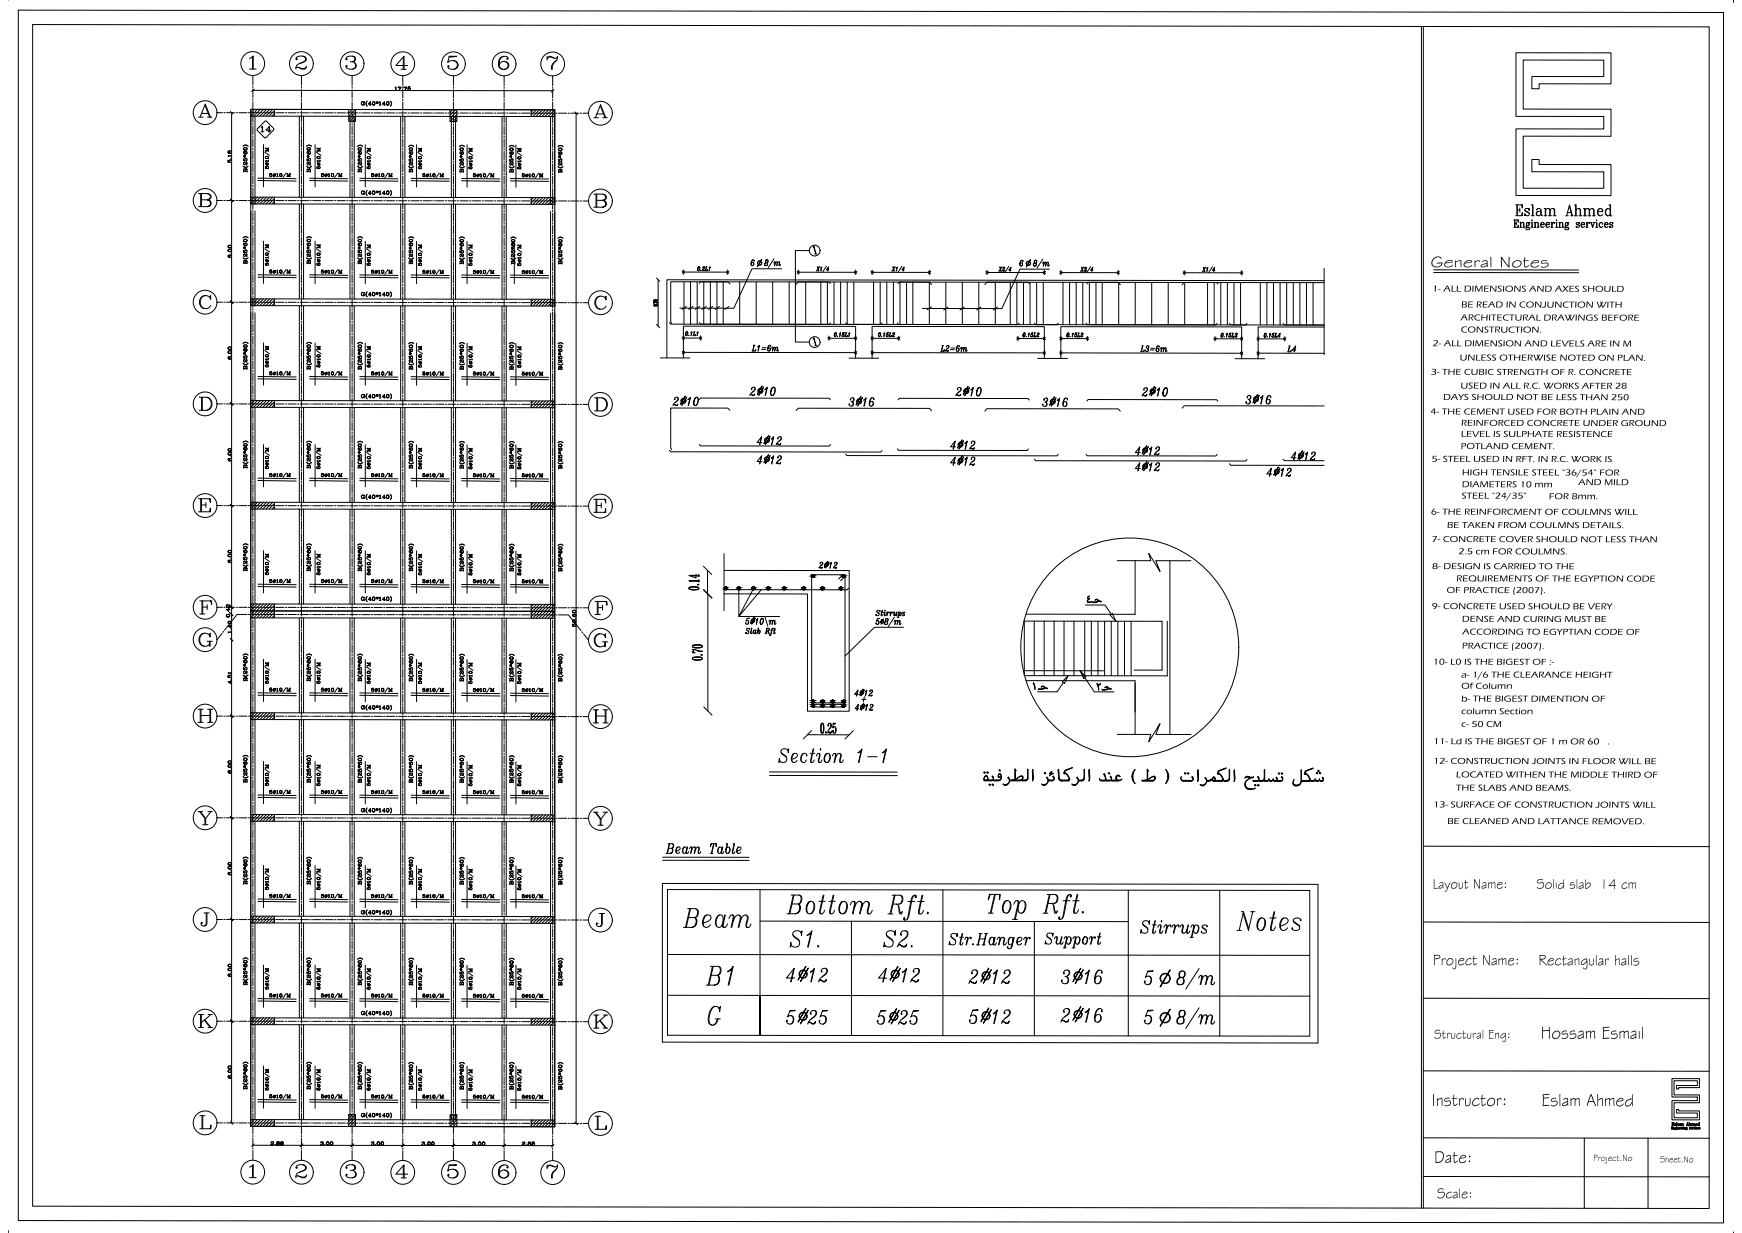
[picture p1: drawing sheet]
<svg xmlns="http://www.w3.org/2000/svg" width="1189mm" height="841mm" viewBox="0 0 1189 841" stroke-linecap="round" stroke-linejoin="round" font-family="sans-serif">
<defs><g id="words">
<text font-size="24.3" x="536" y="629">Bottom Rft.</text>
<g font-size="20.3">
<text x="780" y="676">5 8/m</text>
<text x="780" y="703">5 8/m</text>
</g>
<g font-size="19">
<text x="466" y="634">Beam</text>
<text x="843" y="636">Notes</text>
</g>
<text font-size="18.5" x="481" y="673">B1</text>
<g font-size="16.8">
<text x="538" y="647">S1.</text>
<text x="602" y="647">S2.</text>
</g>
<text font-size="15.9" x="647" y="648">Str.Hanger</text>
<g font-size="15.1">
<text x="1051" y="708">Hossam Esmail</text>
<text x="977" y="754">Instructor:</text>
<text x="1052" y="754">Eslam Ahmed</text>
</g>
<text font-size="15" x="712" y="648">Support</text>
<g font-size="14.6">
<text x="531" y="521">Section 1-1</text>
<text x="536" y="700">5 25</text>
<text x="598" y="700">5 25</text>
<text x="661" y="700">5 12</text>
<text x="979" y="793">Date:</text>
</g>
<g font-size="14.1">
<text x="536" y="671">4 12</text>
<text x="599" y="671">4 12</text>
<text x="660" y="672">2 12</text>
<text x="724" y="672">3 16</text>
<text x="723" y="698">2 16</text>
</g>
<g font-size="13.7">
<text x="135" y="81">A</text>
<text x="404" y="81">A</text>
<text x="134" y="142">B</text>
<text x="135" y="281">D</text>
<text x="135" y="442">G</text>
<text x="405" y="442">G</text>
<text x="134" y="494">H</text>
<text x="404" y="494">H</text>
<text x="134" y="564">Y</text>
<text x="404" y="564">Y</text>
<text x="134" y="702">K</text>
<text x="404" y="702">K</text>
</g>
<text font-size="13.1" x="976" y="182">General Notes</text>
<text font-size="12.8" x="978" y="658">Project Name:Rectangular halls</text>
<text font-size="12.1" x="981" y="817">Scale:</text>
<text font-size="11.9" x="1034" y="149">Eslam Ahmed</text>
<g font-size="11.8">
<text x="978" y="606">Layout Name:</text>
<text x="1049" y="606">Solid slab 14 cm</text>
</g>
<text font-size="11" x="454" y="583">Beam Table</text>
<text font-size="10.8" x="979" y="708">Structural Eng:</text>
<g font-size="10.1">
<text x="512" y="184">6 8/m</text>
<text x="695" y="184">6 8/m</text>
<text x="849" y="277">3 16</text>
<text x="508" y="428">5 10\m</text>
</g>
<g font-size="9.7">
<text x="511" y="271">2 10</text>
<text x="651" y="271">2 10</text>
<text x="779" y="271">2 10</text>
<text x="458" y="278">2 10</text>
<text x="579" y="278">3 16</text>
<text x="710" y="278">3 16</text>
<text x="516" y="305">4 12</text>
<text x="648" y="308">4 12</text>
<text x="774" y="312">4 12</text>
<text x="880" y="315">4 12</text>
<text x="648" y="319">4 12</text>
<text x="774" y="322">4 12</text>
</g>
<g font-size="9.3">
<text x="516" y="318">4 12</text>
<text x="864" y="326">4 12</text>
</g>
<text font-size="7.9" x="583" y="486">4 12</text>
<text font-size="7.6" x="1087" y="792">Project.No</text>
<g font-size="7.5">
<text x="512" y="241">L1=6m</text>
<text x="641" y="241">L2=6m</text>
<text x="778" y="241">L3=6m</text>
<text x="878" y="241">L4</text>
<text x="558" y="389">2 12</text>
<text x="582" y="476">4 12</text>
<text x="1133" y="793">Sheet.No</text>
</g>
<g font-size="7.1">
<text x="246" y="74">G(40*140)</text>
<text x="177" y="91">14</text>
<text x="171" y="119" transform="rotate(-90 171 119)">B(25*60)</text>
<text x="214" y="119" transform="rotate(-90 214 119)">B(25*60)</text>
<text x="249" y="119" transform="rotate(-90 249 119)">B(25*60)</text>
<text x="284" y="119" transform="rotate(-90 284 119)">B(25*60)</text>
<text x="318" y="119" transform="rotate(-90 318 119)">B(25*60)</text>
<text x="352" y="119" transform="rotate(-90 352 119)">B(25*60)</text>
<text x="386" y="119" transform="rotate(-90 386 119)">B(25*60)</text>
<text x="171" y="181" transform="rotate(-90 171 181)">B(25*60)</text>
<text x="214" y="181" transform="rotate(-90 214 181)">B(25*60)</text>
<text x="249" y="181" transform="rotate(-90 249 181)">B(25*60)</text>
<text x="284" y="181" transform="rotate(-90 284 181)">B(25*60)</text>
<text x="318" y="181" transform="rotate(-90 318 181)">B(25*60)</text>
<text x="353" y="181" transform="rotate(-90 353 181)">B(25*60)</text>
<text x="386" y="181" transform="rotate(-90 386 181)">B(25*60)</text>
<text x="246" y="204">G(40*140)</text>
<text x="171" y="253" transform="rotate(-90 171 253)">B(25*60)</text>
<text x="214" y="253" transform="rotate(-90 214 253)">B(25*60)</text>
<text x="249" y="253" transform="rotate(-90 249 253)">B(25*60)</text>
<text x="284" y="253" transform="rotate(-90 284 253)">B(25*60)</text>
<text x="318" y="253" transform="rotate(-90 318 253)">B(25*60)</text>
<text x="352" y="253" transform="rotate(-90 352 253)">B(25*60)</text>
<text x="386" y="253" transform="rotate(-90 386 253)">B(25*60)</text>
<text x="246" y="273">G(40*140)</text>
<text x="171" y="321" transform="rotate(-90 171 321)">B(25*60)</text>
<text x="214" y="321" transform="rotate(-90 214 321)">B(25*60)</text>
<text x="249" y="321" transform="rotate(-90 249 321)">B(25*60)</text>
<text x="284" y="321" transform="rotate(-90 284 321)">B(25*60)</text>
<text x="318" y="321" transform="rotate(-90 318 321)">B(25*60)</text>
<text x="352" y="321" transform="rotate(-90 352 321)">B(25*60)</text>
<text x="386" y="321" transform="rotate(-90 386 321)">B(25*60)</text>
<text x="246" y="342">G(40*140)</text>
<text x="171" y="391" transform="rotate(-90 171 391)">B(25*60)</text>
<text x="214" y="391" transform="rotate(-90 214 391)">B(25*60)</text>
<text x="249" y="391" transform="rotate(-90 249 391)">B(25*60)</text>
<text x="284" y="391" transform="rotate(-90 284 391)">B(25*60)</text>
<text x="318" y="391" transform="rotate(-90 318 391)">B(25*60)</text>
<text x="352" y="391" transform="rotate(-90 352 391)">B(25*60)</text>
<text x="386" y="391" transform="rotate(-90 386 391)">B(25*60)</text>
<text x="246" y="412">G(40*140)</text>
<text x="171" y="466" transform="rotate(-90 171 466)">B(25*60)</text>
<text x="214" y="466" transform="rotate(-90 214 466)">B(25*60)</text>
<text x="249" y="466" transform="rotate(-90 249 466)">B(25*60)</text>
<text x="284" y="466" transform="rotate(-90 284 466)">B(25*60)</text>
<text x="318" y="466" transform="rotate(-90 318 466)">B(25*60)</text>
<text x="352" y="466" transform="rotate(-90 352 466)">B(25*60)</text>
<text x="386" y="466" transform="rotate(-90 386 466)">B(25*60)</text>
<text x="246" y="486">G(40*140)</text>
<text x="171" y="535" transform="rotate(-90 171 535)">B(25*60)</text>
<text x="214" y="535" transform="rotate(-90 214 535)">B(25*60)</text>
<text x="249" y="535" transform="rotate(-90 249 535)">B(25*60)</text>
<text x="284" y="535" transform="rotate(-90 284 535)">B(25*60)</text>
<text x="318" y="535" transform="rotate(-90 318 535)">B(25*60)</text>
<text x="352" y="535" transform="rotate(-90 352 535)">B(25*60)</text>
<text x="386" y="535" transform="rotate(-90 386 535)">B(25*60)</text>
<text x="246" y="556">G(40*140)</text>
<text x="171" y="604" transform="rotate(-90 171 604)">B(25*60)</text>
<text x="214" y="604" transform="rotate(-90 214 604)">B(25*60)</text>
<text x="249" y="604" transform="rotate(-90 249 604)">B(25*60)</text>
<text x="284" y="605" transform="rotate(-90 284 605)">B(25*60)</text>
<text x="318" y="605" transform="rotate(-90 318 605)">B(25*60)</text>
<text x="352" y="605" transform="rotate(-90 352 605)">B(25*60)</text>
<text x="386" y="605" transform="rotate(-90 386 605)">B(25*60)</text>
<text x="246" y="625">G(40*140)</text>
<text x="171" y="673" transform="rotate(-90 171 673)">B(25*60)</text>
<text x="214" y="673" transform="rotate(-90 214 673)">B(25*60)</text>
<text x="249" y="673" transform="rotate(-90 249 673)">B(25*60)</text>
<text x="284" y="673" transform="rotate(-90 284 673)">B(25*60)</text>
<text x="318" y="673" transform="rotate(-90 318 673)">B(25*60)</text>
<text x="352" y="673" transform="rotate(-90 352 673)">B(25*60)</text>
<text x="386" y="673" transform="rotate(-90 386 673)">B(25*60)</text>
<text x="246" y="694">G(40*140)</text>
<text x="171" y="744" transform="rotate(-90 171 744)">B(25*60)</text>
<text x="214" y="744" transform="rotate(-90 214 744)">B(25*60)</text>
<text x="249" y="744" transform="rotate(-90 249 744)">B(25*60)</text>
<text x="284" y="744" transform="rotate(-90 284 744)">B(25*60)</text>
<text x="318" y="744" transform="rotate(-90 318 744)">B(25*60)</text>
<text x="352" y="744" transform="rotate(-90 352 744)">B(25*60)</text>
<text x="386" y="744" transform="rotate(-90 386 744)">B(25*60)</text>
<text x="246" y="764">G(40*140)</text>
</g>
<g font-size="6.8">
<text x="977" y="199">1- ALL DIMENSIONS AND AXES SHOULD</text>
<text x="997" y="210">BE READ IN CONJUNCTION WITH</text>
<text x="997" y="219">ARCHITECTURAL DRAWINGS BEFORE</text>
<text x="997" y="227">CONSTRUCTION.</text>
<text x="978" y="236">2- ALL DIMENSION AND LEVELS ARE IN M</text>
<text x="996" y="246">UNLESS OTHERWISE NOTED ON PLAN.</text>
<text x="976" y="256">3- THE CUBIC STRENGTH OF R. CONCRETE</text>
<text x="997" y="265">USED IN ALL R.C. WORKS AFTER 28</text>
<text x="986" y="273">DAYS SHOULD NOT BE LESS THAN 250</text>
<text x="976" y="283">4- THE CEMENT USED FOR BOTH PLAIN AND</text>
<text x="997" y="290">REINFORCED CONCRETE UNDER GROUND</text>
<text x="997" y="298">LEVEL IS SULPHATE RESISTENCE</text>
<text x="997" y="306">POTLAND CEMENT.</text>
<text x="977" y="315">5- STEEL USED IN RFT. IN R.C. WORK IS</text>
<text x="998" y="324">HIGH TENSILE STEEL &quot;36/54&quot; FOR</text>
<text x="998" y="332">DIAMETERS 10 mm</text>
<text x="1077" y="331">AND MILD</text>
<text x="997" y="340">STEEL &quot;24/35&quot;</text>
<text x="1057" y="340">FOR 8mm.</text>
<text x="977" y="351">6- THE REINFORCMENT OF COULMNS WILL</text>
<text x="988" y="360">BE TAKEN FROM COULMNS DETAILS.</text>
<text x="977" y="370">7- CONCRETE COVER SHOULD NOT LESS THAN</text>
<text x="996" y="378">2.5 cm FOR COULMNS.</text>
<text x="977" y="388">8- DESIGN IS CARRIED TO THE</text>
<text x="994" y="397">REQUIREMENTS OF THE EGYPTION CODE</text>
<text x="988" y="404">OF PRACTICE (2007).</text>
<text x="977" y="415">9- CONCRETE USED SHOULD BE VERY</text>
<text x="998" y="424">DENSE AND CURING MUST BE</text>
<text x="998" y="433">ACCORDING TO EGYPTIAN CODE OF</text>
<text x="998" y="442">PRACTICE (2007).</text>
<text x="978" y="453">10- L0 IS THE BIGEST OF :-</text>
<text x="997" y="462">a- 1/6 THE CLEARANCE HEIGHT</text>
<text x="997" y="470">Of Column</text>
<text x="997" y="479">b- THE BIGEST DIMENTION OF</text>
<text x="997" y="487">column Section</text>
<text x="997" y="496">c- 50 CM</text>
<text x="978" y="508">11- Ld IS THE BIGEST OF 1 m OR 60</text>
<text x="978" y="521">12- CONSTRUCTION JOINTS IN FLOOR WILL BE</text>
<text x="994" y="530">LOCATED WITHEN THE MIDDLE THIRD OF</text>
<text x="994" y="539">THE SLABS AND BEAMS.</text>
<text x="978" y="551">13- SURFACE OF CONSTRUCTION JOINTS WILL</text>
<text x="988" y="562">BE CLEANED AND LATTANCE REMOVED.</text>
</g>
<g font-size="6.2">
<text x="697" y="231">0.15L2</text>
<text x="727" y="231">0.15L3</text>
</g>
<g font-size="5.7">
<text x="467" y="230">0.1L1</text>
<text x="568" y="231">0.15L1</text>
<text x="599" y="231">0.15L2</text>
<text x="833" y="231">0.15L3</text>
<text x="862" y="231">0.15L4</text>
</g>
<text font-size="5.3" x="1140" y="769">Eslam Ahmed</text>
</g></defs>
<!-- layer: 0 -->
<g fill="none" stroke="#000" stroke-width=".68">
<path d="M12 7l1164 2v825l-1164-1zM22 17l1144 1v806l-1144-1zM970 18v806M971 18v806M1035 36h64v21h-49v4h-5v-9h50v-11h-55v33h59v19h-59v35h55v-11h-50v-8h5v3h49v21h-64v-45h60v-9h-60zM1033 155h3v-1v1M1034 150v5M1035 151v2M1037 155h1M1038 152v3M1038 152h1h1v3M1039 152h1v3"/>
<path d="M1039 155h2M1042 155h2v1h-2h-1l1-1M1042 154v1l2 1M1042 152v2M1043 152v2M1045 152h1v3M1045 155h1M1046 152v3M1047 155h1M1048 152v3M1049 152h1v3v-3h-1h-1M1049 155h1"/>
<path d="M1052 153h2v-1a1.4 1.4 0 0 0-2 0 1.4 1.4 0 0 0 0 2 1.4 1.4 0 0 0 2 0M1053 152l-1 1 1 2M1054 152v1M1055 153h2v-1a1.4 1.4 0 0 0-2 0 1.4 1.4 0 0 0 1 2 1.4 1.4 0 0 0 1 0M1056 152l-1 1 1 2M1057 152v1M1058 155h2M1059 152v3M1061 152h-1l-1 1M1062 152v3M1062 155h1M1064 155h1"/>
<path d="M1064 152v3M1065 152h1l1 3M1065 152v3M1066 152v3M1066 155h1M1068 155h2v2h-2v-2h1M1069 154l-1 1 3 1M1069 152v2M1070 152v2M1076 152l2 2-1 1-1-1v1M1078 152v1l-1-1h-1v1l2 1M1079 153h2v-1a1.4 1.4 0 0 0-2 0 1.4 1.4 0 0 0 0 2 1.4 1.4 0 0 0 2 0"/>
<path d="M1080 152l-1 1 1 2M1081 152v1M1082 155h2M1083 152v3M1085 152h-1l-1 1M1086 152l1 3 1-3M1086 152l1 3M1089 152h1v3M1089 155h1M1090 152v3M1092 152v1v2M1094 152v1v-1a1.4 1.4 0 0 0-2 0 1.4 1.4 0 0 0 0 2 1.4 1.4 0 0 0 2 0"/>
<path d="M1095 153h2v-1a1.4 1.4 0 0 0-2 1 1.4 1.4 0 0 0 0 1 1.4 1.4 0 0 0 2 0M1096 152l-1 1 1 2M1097 152v1M1099 152l2 2-1 1h-1v-1v1M1100 152h1v1l-1-1h-1v1l2 1M978 184h99M978 186h99M971 577h195M971 629h195M971 681h195M971 730l195 1M1141 736h19v6h-14v1h-2v-3h14v-3h-15v10h17v5h-17v10h15v-3h-14v-2h2v1h14v6h-19v-13h17v-3h-17z"/>
<path d="M971 776h195M1081 776v48M1125 776v48M971 802l195 1"/>
<circle cx="1043" cy="153" r="1.1"/>
<circle cx="1069" cy="153" r="1.1"/>
</g>
<!-- layer: s-Text -->
<path d="M6 0h.1M1183 0v2M6 839v2M1183 841h.1" fill="none" stroke="#000" stroke-width=".68"/>
<!-- layer: A-Land -->
<path d="M171 75h208v694l-208-1z" fill="none" stroke="#000" stroke-width=".68"/>
<!-- layer: A-Hatch column -->
<g fill="none" stroke="#000" stroke-width=".68">
<path d="M172 75h-1M174 75l-3 2M176 75l-5 4M178 75l-5 4M180 75l-5 4M182 75l-5 4M184 75l-5 4M186 75l-5 4M187 75l-3 4M187 78l-1 1M364 75l-2 1M366 75l-4 4"/>
<path d="M368 75l-4 4M370 75l-4 4M372 75l-4 4M374 75l-4 4M377 75l-5 4M379 75l-5 4M379 77l-3 3M379 79l-1 1M172 134l-1 1M174 134l-3 3M176 134l-5 5M178 134l-5 5"/>
<path d="M180 135l-5 4M182 135l-5 4M184 135l-5 4M186 135l-5 4M187 135l-3 4M187 137l-1 2M364 135l-2 1M366 135l-4 3M368 135l-4 4M370 135l-4 4M372 135l-4 4M374 135l-4 4"/>
<path d="M377 135l-5 4M379 135l-5 4M379 137l-3 2M379 139h-1M449 191v31M172 204h-1M174 204l-3 2M176 204l-5 4M178 204l-5 4M180 204l-5 4M182 204l-5 4M184 204l-5 4"/>
<path d="M186 204l-5 4M187 205l-3 3M187 207l-1 1M364 204l-2 2M366 204l-4 4M368 204l-4 5M370 204l-4 5M372 204l-4 5M374 204l-4 5M377 204l-5 5M379 204l-5 5M379 206l-3 3"/>
<path d="M379 208l-1 1M446 208h3M446 207h1M446 208a1.6 1.6 0 0 1 3 1 1.6 1.6 0 0 1-3-1zM446 205a1.5 1.5 0 0 1 3 0 1.5 1.5 0 0 1-3 0zM446 205h3h-3zM446 209h3M446 206v1M446 205h3M447 206h2h-3l1 1-1-1M448 206h1M448 207h.1"/>
<path d="M449 207h.1M172 273l-1 1M174 273l-3 3M176 273l-5 5M178 273l-5 5M180 273l-5 5M182 273l-5 5M184 273l-5 5M186 273l-5 5M187 274l-3 4M187 276l-1 2M364 273l-2 2"/>
<path d="M366 273l-4 4M368 273l-4 5M370 273l-4 5M372 274l-4 4M374 274l-4 4M377 274l-5 4M379 274l-5 4M379 276l-3 2M379 278h-1M172 343h-1M174 343l-3 2M176 343l-5 4"/>
<path d="M178 343l-5 4M180 343l-5 4M182 343l-5 4M184 343l-5 4M186 343l-5 4M187 343l-3 4M187 346l-1 1M364 343l-2 1M366 343l-4 4M368 343l-4 4M370 343l-4 4M372 343l-4 4"/>
<path d="M374 343l-4 4M377 343l-5 4M379 343l-5 4M379 345l-3 2M379 347l-1 1M471 396h6M471 393h6M475 392v2l-5-2h7h-1M476 399h1zM476 399h.1M476 396h1h-7l1 1M476 396l1 1"/>
<path d="M476 393h1M477 396v1M477 392h.1M477 392v1M477 395v2M477 396h.1M483 389v16M172 417h-1M172 412h-1M174 417l-3 2M174 412l-3 2M176 417l-5 4"/>
<path d="M176 412l-5 5M178 417l-5 4M178 412l-5 5M180 417l-5 4M180 412l-5 5M182 417l-5 4M182 412l-5 5M184 417l-5 4M184 412l-5 5M186 417l-5 4M186 412l-5 5M187 418l-3 3"/>
<path d="M187 420l-1 1M187 413l-3 4M187 415l-1 2M364 417l-2 2M364 412l-2 2M366 417l-4 4M366 412l-4 4M368 417l-4 5M368 412l-4 5M370 417l-4 5M370 412l-4 5M372 417l-4 5"/>
<path d="M372 412l-4 5M374 417l-4 5M374 412l-4 5M377 417l-5 5M377 412l-5 5M379 417l-5 5M379 412l-5 5M379 419l-3 3M379 414l-3 3M379 416l-1 1M470 401l3 1 4-1M470 401l4-1 3 1"/>
<path d="M470 401l6-1 1 1-1 1h-5l-1-1zM471 402h5M471 401h5M483 405v80M379 421l-1 1M473 449l4 1 2-1M473 449l4-1 2 1M473 441l2 1 4-1M473 441l4-1 2 1M473 445h1M473 449l5-1 1 1-1 1h-4l-1-1zM473 440h5l1 1-1 1h-4l-1-1z"/>
<path d="M473 450h6M473 449h6M473 444v1M473 442h6M473 440h6M473 444v1h1h-1v-1v-1l6 1M474 443l3 1h2M476 444h3M478 447h1zM479 447h.1M172 486l-1 1M174 486l-3 3"/>
<path d="M176 486l-5 5M178 486l-5 5M180 486l-5 5M182 486l-5 5M184 486l-5 5M186 486l-5 5M187 487l-3 4M187 489l-1 2M364 486l-2 2M366 486l-4 4M368 486l-4 5M370 486l-4 5"/>
<path d="M372 486l-4 5M374 486l-4 5M377 486l-5 5M379 486l-5 5M379 489l-3 2M379 491h-1M561 494v-1l1 2v4l-1 1-1-1zM561 494v6M561 493l-1 3 1 4M561 493l1 3-1 4M562 494v6M564 499v1z"/>
<path d="M564 500h.1M565 495h.1M565 494v1a1.2 1.2 0 0 1 0-1 1.2 1.2 0 0 1 2 0v2l-2 2v2M567 493v2l-1 2M567 494v2M567 499l-2 1M567 499v1l-1-1v1h1M568 499h.1M569 494l1-1h-1l-1 4 1-1a2.5 2.5 0 0 1 2 2 2.5 2.5 0 0 1-2 2l-1-1 1-1-1 1M569 494h1M570 496v1v3M570 497v2"/>
<path d="M551 501h29M172 556h-1M174 556l-3 2M176 556l-5 4M178 556l-5 4M180 556l-5 4M182 556l-5 4M184 556l-5 4M186 556l-5 4M187 556l-3 4M187 558l-1 2M364 556l-2 1"/>
<path d="M366 556l-4 3M368 556l-4 4M370 556l-4 4M372 556l-4 4M374 556l-4 4M377 556l-5 4M379 556l-5 4M379 558l-3 2M379 560h-1M172 625h-1M174 625l-3 2M176 625l-5 4"/>
<path d="M178 625l-5 5M180 625l-5 5M182 625l-5 5M184 625l-5 5M186 625l-5 5M187 626l-3 4M187 628l-1 2M364 625l-2 2M366 625l-4 4M368 625l-4 5M370 625l-4 5M372 625l-4 5"/>
<path d="M374 625l-4 5M377 625l-5 5M379 625l-5 5M379 627l-3 3M379 629l-1 1M172 694l-1 1M174 694l-3 3M176 694l-5 5M178 694l-5 5M180 694l-5 5M182 694l-5 5M184 694l-5 5"/>
<path d="M186 694l-5 5M187 695l-3 4M187 697l-1 2M364 695l-2 1M366 695l-4 3M368 695l-4 4M370 695l-4 4M372 695l-4 4M374 695l-4 4M377 695l-5 4M379 695l-5 4M379 697l-3 2"/>
<path d="M379 699h-1M172 764h-1M174 764l-3 2M176 764l-5 4M178 764l-5 4M180 764l-5 4M182 764l-5 4M184 764l-5 4M186 764l-5 4M187 765l-3 3M187 767l-1 1M364 764l-2 2"/>
<path d="M366 764l-4 4M368 764l-4 5M370 764l-4 5M372 764l-4 5M374 764l-4 5M377 764l-5 5M379 764l-5 5M379 766l-3 3M379 768l-1 1"/>
</g>
<!-- layer: A-Column -->
<g fill="none" stroke="#000" stroke-width=".68">
<path d="M171 75h16v4h-16zM362 75h17v5l-17-1zM171 134l16 1v4h-16zM362 135h17v4h-17zM171 204h16v4h-16zM362 204h17v5h-17zM171 273h16v5h-16zM362 273l17 1v4h-17zM171 343h16v4h-16zM362 343h17v5l-17-1zM171 417h16v4h-16zM171 412h16v5h-16z"/>
<path d="M362 417h17v5h-17zM362 412h17v5h-17zM171 486h16v5h-16zM362 486h17v5h-17zM171 556h16v4h-16zM362 556h17v4h-17zM171 625h16v5h-16zM362 625h17v5h-17zM171 694h16v5h-16zM362 695h17v4h-17zM171 764h16v4h-16zM362 764h17v5h-17z"/>
</g>
<!-- layer: A-Girder -->
<g fill="none" stroke="#000" stroke-width=".68">
<path d="M187 75h175M187 79h175M187 135h175M187 139h175M187 204h175M187 208l175 1M187 273h175M187 278h175M187 343h175M187 347h175M187 417h175M187 412h175"/>
<path d="M187 421l175 1M187 486h175M187 491h175M187 556h175M187 560h175M187 625h175M187 630h175M187 694l175 1M187 699h175M187 764h175M187 768l175 1"/>
</g>
<!-- layer: A-Sec Beams -->
<g fill="none" stroke="#000" stroke-width=".68">
<path d="M171 79v60M174 79v60M204 79v56M207 79v56M239 79v56M242 79v56M273 79v56M276 79v56M308 79v56M311 79v56M343 79v56M345 79v56"/>
<path d="M376 80v60M379 80v60M204 139v65M207 139v65M239 139v65M242 139v65M273 139v65M276 139v65M308 139v65M311 139v65M343 139v65M345 139v65"/>
<path d="M171 144v65M174 144v65M376 144v65M379 144v65M171 213v60M174 213v60M204 209v64M207 209v64M239 209v64M242 209v64M273 209v64M276 209v64"/>
<path d="M308 209v64M311 209v64M343 209v64M345 209v64M376 214v60M379 214v60M171 278v134M174 278v134M204 278v65M207 278v65M239 278v65M242 278v65"/>
<path d="M273 278v65M276 278v65M308 278v65M311 278v65M343 278v65M345 278v65M376 278v134M379 278v134M204 347v65M207 347v65M239 347v65M242 347v65"/>
<path d="M273 347v65M276 347v65M308 347v65M311 347v65M343 347v65M345 347v65M171 421v65M174 421v65M204 421v65M207 421v65M239 422v64M242 422v64"/>
<path d="M273 422v64M276 422v64M308 422v64M311 422v64M343 422v64M345 422v64M376 422v64M379 422v64M171 491v65M174 491v65M204 491v65M207 491v65"/>
<path d="M239 491v65M242 491v65M273 491v65M276 491v65M308 491v65M311 491v65M343 491v65M345 491v65M376 491v65M379 491v65M171 560v65M174 560v65"/>
<path d="M204 560v65M207 560v65M239 560v65M242 560v65M273 560v65M276 560v65M308 560v65M311 560v65M343 560v65M345 560v65M376 560v65M379 560v65"/>
<path d="M171 630v64M174 630v64M204 630v64M207 630v64M239 630v64M242 630v64M273 630v64M276 630v64M308 630v64M311 630v64M343 630v65M345 630v65"/>
<path d="M376 630v65M379 630v65M171 699v65M174 699v65M204 699v65M207 699v65M239 699v65M242 699v65M273 699v65M276 699v65M308 699v65M311 699v65"/>
<path d="M343 699v65M345 699v65M376 699v65M379 699v65"/>
</g>
<!-- layer: A-Smell -->
<g fill="none" stroke="#000" stroke-width=".68">
<path d="M270 60v-1v3M270 59v3M272 60l2-1-1 3M272 59v1M272 60h1M273 60v2M276 60l2-1-1 3v-2M276 59v1M276 60h1M279 59l-1 1a1 1 0 0 1 2 0 1 1 0 0 1 0 2 1.1 1.1 0 0 1-2-1h1M279 59h1zM157 76l2 2"/>
<path d="M158 77v689M173 62h204M173 61l-1 1M238 75h5v8h-5zM239 75h-1M241 75l-3 2M243 75l-5 4M243 77l-5 4M243 79l-4 4M270 62h1M275 61h.1M279 60l1 1-1 1"/>
<path d="M307 75h5v8h-5zM309 75l-2 2M311 75l-4 4M312 76l-5 5M312 78l-5 5M378 61l-2 2M392 76l2 2M393 77v689M187 88l-6-6-5 6M187 89l-6 5-5-5M243 81l-2 2M312 80l-3 3"/>
<path d="M312 82l-1 1M156 104h1l-1-1v1h1M156 103h1a.9 .9 0 0 1 1 1 .9 .9 0 0 1-1 1v-1v1l1-1M156 111v-2v2h1a1.1 1.1 0 0 1-1-2 1 1 0 0 1 2 0 1.1 1.1 0 0 1-1 2h1M156 106h2M156 110l1-1 1 1M157 103h1M158 108h.1M158 106h-2v1M157 136l2 2M156 175a1.3 1.3 0 0 0 1 1 1.3 1.3 0 0 0 1-1M156 171a1.2 1.2 0 0 0 1 1 1.2 1.2 0 0 0 0-2 1.2 1.2 0 0 0-1 1 1.2 1.2 0 0 0 1 1 1.2 1.2 0 0 0 1-1"/>
<path d="M156 171l1-1 1 1M156 168a1.2 1.2 0 0 0 1 1 1.2 1.2 0 0 0 0-2 1.2 1.2 0 0 0-1 1 1.2 1.2 0 0 0 1 1 1.2 1.2 0 0 0 1-1M156 168l1-1 1 1M156 174a.9 .9 0 0 0 0 1 .9 .9 0 0 0 1 1 1.1 1.1 0 0 0 1-2 .9 .9 0 0 0-1 0v2M157 175v-1l1 1M158 173h.1M448 190l2 2M157 205l2 2M156 238a1.2 1.2 0 0 0 1 1 1.2 1.2 0 0 0 0-2 1.2 1.2 0 0 0-1 0 1.2 1.2 0 0 0 1 1 1.2 1.2 0 0 0 1 0M156 237h1h1M448 221l2 3M156 244a1.3 1.3 0 0 0 1 1 1.3 1.3 0 0 0 1-1"/>
<path d="M156 240a1.2 1.2 0 0 0 1 1 1.2 1.2 0 0 0 0-2 1.2 1.2 0 0 0-1 1 1.2 1.2 0 0 0 1 1 1.2 1.2 0 0 0 1-1M156 240l1-1 1 1M156 243a.9 .9 0 0 0 0 1 .9 .9 0 0 0 1 1 .9 .9 0 0 0 1-1 .9 .9 0 0 0-1 0v1M157 244v-1l1 1M158 242h.1M157 275l2 1M156 313a1.3 1.3 0 0 0 1 1 1.3 1.3 0 0 0 1 0M156 310a1.2 1.2 0 0 0 1 1 1.2 1.2 0 0 0 0-2 1.2 1.2 0 0 0-1 0 1.2 1.2 0 0 0 1 1 1.2 1.2 0 0 0 1 0M156 309h1h1M156 307a1.2 1.2 0 0 0 1 1 1.2 1.2 0 0 0 0-2 1.2 1.2 0 0 0-1 1 1.2 1.2 0 0 0 1 1 1.2 1.2 0 0 0 1-1M156 307l1-1 1 1M156 313a.9 .9 0 0 0 0 1 .9 .9 0 0 0 1 0 .9 .9 0 0 0 1-1 .9 .9 0 0 0-1 0v1"/>
<path d="M157 313h1M158 312h.1M876 313l1 1h27M157 344l2 2M156 379a1.2 1.2 0 0 0 1 1 1.2 1.2 0 0 0 0-2 1.2 1.2 0 0 0-1 1 1.2 1.2 0 0 0 1 1 1.2 1.2 0 0 0 1-1M156 379l1-1 1 1M156 376a1.2 1.2 0 0 0 1 1 1.2 1.2 0 0 0 0-2 1.2 1.2 0 0 0-1 1 1.2 1.2 0 0 0 1 1 1.2 1.2 0 0 0 1-1M156 376l1-1 1 1M156 383a1.3 1.3 0 0 0 1 1 1.3 1.3 0 0 0 1-1M156 382a.9 .9 0 0 0 0 1 .9 .9 0 0 0 1 1 .9 .9 0 0 0 1-1 .9 .9 0 0 0-1-1v2M157 383v-1l1 1M158 381h.1"/>
<path d="M480 386l6 6M154 420l2-1 1 1M154 413h1l1 1M155 416h2M155 414l-1-1 1-1 1 2h1M156 415v2l-2-1h3M156 412l1 1-1 1M156 412l1 2M157 418h.1M157 415v1M157 418l2 2M157 413l2 2"/>
<path d="M391 420a1.3 1.3 0 0 0 1 1 1.3 1.3 0 0 0 1-1M391 417a1.2 1.2 0 0 0 2 1 1.2 1.2 0 0 0 0-2 1.2 1.2 0 0 0-2 1 1.2 1.2 0 0 0 1 1 1.2 1.2 0 0 0 1-1M391 417l1-1 1 1M391 419a.9 .9 0 0 0 0 1 .9 .9 0 0 0 1 1 1.1 1.1 0 0 0 1-2 .9 .9 0 0 0-1 0v2M392 420v-1l1 1M480 402l6 6M154 420a1.2 1.2 0 0 0 2 1 1.2 1.2 0 0 0 0-2 1.2 1.2 0 0 0-2 1 1.2 1.2 0 0 0 2 1 1.2 1.2 0 0 0 1-1M156 425h1M156 424a1.3 1.3 0 0 1 1 0 1.3 1.3 0 0 1 1 1M156 431h2M156 427h2M156 424a.8 .8 0 0 1 1 1 .8 .8 0 0 1-1 0v-1a1.2 1.2 0 0 1 1 0 1.2 1.2 0 0 1 1 1"/>
<path d="M157 435l2 2M157 426v2l-1-1h2M158 429h.1M158 431h-2v1M391 427h1a.9 .9 0 0 1 0-1 .9 .9 0 0 1 1 0v1M391 426v1zM391 424v1l1-1M391 424a1.3 1.3 0 0 1 1-1 1.3 1.3 0 0 1 1 1M392 426h1M392 423a.8 .8 0 0 1 0 1 .8 .8 0 0 1-1 0 1.1 1.1 0 0 1 1-1 1.1 1.1 0 0 1 1 1M393 422h.1M156 459h2"/>
<path d="M158 459h-2v1M156 462v-1v1h1a.9 .9 0 0 1-1-1 1 1 0 0 1 2 0v1M156 461h1h1M157 464v2l-1-1h2h-2M158 463h.1M157 488l2 1M480 482l6 6M554 498l-6 6M582 498l-5 6M156 520a1.2 1.2 0 0 0 1 1 1.2 1.2 0 0 0 0-2 1.2 1.2 0 0 0-1 1 1.2 1.2 0 0 0 1 1 1.2 1.2 0 0 0 1-1M156 520l1-1 1 1M156 526a1.3 1.3 0 0 0 1 1 1.3 1.3 0 0 0 1 0"/>
<path d="M156 523a1.2 1.2 0 0 0 1 0 1.2 1.2 0 0 0 0-1 1.2 1.2 0 0 0-1 0 1.2 1.2 0 0 0 1 1 1.2 1.2 0 0 0 1 0M156 522h1h1M156 526a.9 .9 0 0 0 0 1 .9 .9 0 0 0 1 0 .9 .9 0 0 0 1-1 .9 .9 0 0 0-1 0v1M157 526h1M158 524h.1M157 557l2 2M156 596a1.3 1.3 0 0 0 1 1 1.3 1.3 0 0 0 1-1M156 592a1.2 1.2 0 0 0 1 1 1.2 1.2 0 0 0 0-2 1.2 1.2 0 0 0-1 1 1.2 1.2 0 0 0 1 1 1.2 1.2 0 0 0 1-1M156 592l1-1 1 1M156 589a1.2 1.2 0 0 0 1 1 1.2 1.2 0 0 0 0-2 1.2 1.2 0 0 0-1 1 1.2 1.2 0 0 0 1 1 1.2 1.2 0 0 0 1-1M156 589l1-1 1 1M156 595a.9 .9 0 0 0 0 1 .9 .9 0 0 0 1 1 .9 .9 0 0 0 1-1 .9 .9 0 0 0-1-1v2"/>
<path d="M157 596v-1l1 1M158 594h.1M157 626l2 2M156 659a1.2 1.2 0 0 0 1 1 1.2 1.2 0 0 0 0-2 1.2 1.2 0 0 0-1 0 1.2 1.2 0 0 0 1 1 1.2 1.2 0 0 0 1 0M156 658h1h1M156 665a1.3 1.3 0 0 0 1 1 1.3 1.3 0 0 0 1-1M156 661a1.2 1.2 0 0 0 1 1 1.2 1.2 0 0 0 0-2 1.2 1.2 0 0 0-1 1 1.2 1.2 0 0 0 1 1 1.2 1.2 0 0 0 1-1M156 661l1-1 1 1M156 665v-1a.9 .9 0 0 0 0 1 .9 .9 0 0 0 1 1 .9 .9 0 0 0 1-1 .9 .9 0 0 0-1 0v1M157 665v-1l1 1M158 663h.1M157 696l2 1"/>
<path d="M156 735a1.3 1.3 0 0 0 1 0 1.3 1.3 0 0 0 1 0M156 731a1.2 1.2 0 0 0 1 1 1.2 1.2 0 0 0 0-2 1.2 1.2 0 0 0-1 0 1.2 1.2 0 0 0 1 1 1.2 1.2 0 0 0 1 0M156 730h1h1M156 728a1.2 1.2 0 0 0 1 1 1.2 1.2 0 0 0 0-2 1.2 1.2 0 0 0-1 1 1.2 1.2 0 0 0 1 1 1.2 1.2 0 0 0 1-1M156 728l1-1 1 1M156 734a.9 .9 0 0 0 0 1 .9 .9 0 0 0 1 0 .9 .9 0 0 0 1-1 .9 .9 0 0 0-1 0v1M157 734h1M158 733h.1M157 765l2 2M185 779h1h1l-2 2M186 779h1l-1 1M190 779l-1 1 2-1h-1v1"/>
<path d="M190 779v1h1a.9 .9 0 0 1-1 1 .9 .9 0 0 1-1-1h1h-1l1 1M190 780h1l-1 1M192 779v1l1-1h-1v1M193 779v1a.9 .9 0 0 1-1 1 .9 .9 0 0 1 0-1v1M193 780v1M219 779a.9 .9 0 0 1 1 0 .9 .9 0 0 1 1 0l-1 1M220 779l1 1a1 1 0 0 1-1 1 1 1 0 0 1-1 0M224 779a1.2 1.2 0 0 0-1 2 1.2 1.2 0 0 0 2 0 1.2 1.2 0 0 0-1-2 1.2 1.2 0 0 0-1 1 1.2 1.2 0 0 0 1 1M224 779v1v1M226 779a1.2 1.2 0 0 0-1 2 1.2 1.2 0 0 0 2 0 1.2 1.2 0 0 0-1-2 1.2 1.2 0 0 0 0 1 1.2 1.2 0 0 0 0 1M226 779l1 1-1 1M238 760h5v8h-5z"/>
<path d="M239 760l-1 1M241 760l-3 3M243 760l-5 5M243 762l-5 5M243 764l-4 4M243 767l-2 1M254 779h-1a.9 .9 0 0 1 1 0 .9 .9 0 0 1 1 1h-1M255 779v1a1 1 0 0 1-1 1 1 1 0 0 1-1 0h1M258 779a1.2 1.2 0 0 0-1 2 1.2 1.2 0 0 0 2 0 1.2 1.2 0 0 0-1-2 1.2 1.2 0 0 0-1 1 1.2 1.2 0 0 0 1 1M258 779l1 1-1 1M261 779a1.2 1.2 0 0 0-1 2 1.2 1.2 0 0 0 2 0 1.2 1.2 0 0 0-1-2 1.2 1.2 0 0 0-1 1 1.2 1.2 0 0 0 1 1M261 779l1 1-1 1"/>
<path d="M288 779a.9 .9 0 0 1 1 0 .9 .9 0 0 1 1 1h-1M289 779l1 1a1 1 0 0 1-1 1 1 1 0 0 1-1 0M293 779a1.2 1.2 0 0 0-1 2 1.2 1.2 0 0 0 2 0 1.2 1.2 0 0 0-1-2 1.2 1.2 0 0 0-1 1 1.2 1.2 0 0 0 1 1M293 779l1 1-1 1M295 779a1.2 1.2 0 0 0-1 2 1.2 1.2 0 0 0 2 0 1.2 1.2 0 0 0 0-2 1.2 1.2 0 0 0-1 1 1.2 1.2 0 0 0 0 1M296 779v1v1M307 760h5v8h-5zM309 760l-2 2M311 760l-4 4M312 762l-5 4M312 764l-5 4M312 766l-3 2"/>
<path d="M312 768h-1M323 779a.9 .9 0 0 1 1 1h-1M324 779v1a1 1 0 0 1 0 1 1 1 0 0 1-1 0M327 779a1.2 1.2 0 0 0-1 2 1.2 1.2 0 0 0 2 0 1.2 1.2 0 0 0 0-2 1.2 1.2 0 0 0-1 1 1.2 1.2 0 0 0 0 1M328 779v1v1M330 779a1.2 1.2 0 0 0-1 2 1.2 1.2 0 0 0 2 0 1.2 1.2 0 0 0-1-2 1.2 1.2 0 0 0-1 1 1.2 1.2 0 0 0 1 1M330 779l1 1-1 1M357 779h1v1l-2 1M358 779v1h-1M361 779v1h1l-1-1v1M362 779v1a.9 .9 0 0 1-1 1 .9 .9 0 0 1-1-1h1h-1l1 1M362 780v1"/>
<path d="M364 779l-1 1h2l-1-1v1M364 779v1h1a.9 .9 0 0 1-1 1 .9 .9 0 0 1-1-1h1h-1l1 1M364 780h1l-1 1M392 765l2 2M173 781h204M173 780l-1 2M187 781h-2M188 781h.1M207 780l-2 2M220 780v1M222 781h.1M241 780l-2 2"/>
<path d="M255 780v1M256 781h.1M276 780l-2 2M290 780l-1 1M291 781h.1M310 780l-1 2M324 780v1M325 781h.1M345 781l-2 1M358 781h-2M358 781h-1M359 781h.1"/>
<path d="M378 781l-2 1"/>
</g>
<!-- layer: A-Axis -->
<g fill="none" stroke="#000" stroke-width=".68">
<path d="M173 51v7M173 59v1M206 52v6M206 59v1M240 52v6M240 59v1M275 52v6M275 59v1M309 52v6M309 59v1M344 52v6M344 59v1"/>
<path d="M377 52v6M377 59v1M148 77h4M153 77h1M155 77h5M161 77h1M163 77h6M170 77h.1M171 77h6M173 61v6M173 68h.1M173 69v6"/>
<path d="M173 76v1M173 78v5M178 77h1M180 77h5M186 77h1M188 77h6M195 77h1M197 77h5M203 77h1M205 77h6M206 61v6M206 68h.1"/>
<path d="M206 69v6M206 76v1M206 78v5M211 77h1M213 77h6M220 77h1M222 77h5M228 77h1M230 77h6M237 77h1M239 77h5M240 61v6"/>
<path d="M240 68v1M240 69v6M240 76v1M240 78v5M245 77h1M247 77h6M253 77h1M255 77h6M262 77h1M264 77h5M270 77h1M272 77h6"/>
<path d="M275 61v6M275 68v1M275 70v5M275 76v1M275 78v6M279 77h1M280 77h6M287 77h1M289 77h5M295 77h1M297 77h6M304 77h1"/>
<path d="M306 77h5M309 61v6M309 68v1M309 70v5M309 76v1M309 78v6M312 77h1M314 77h6M321 77h1M322 77h6M329 77h1M331 77h5"/>
<path d="M337 77h1M339 77h6M344 61v6M344 68v1M344 70v5M344 76v1M344 78v6M346 77h1M348 77h5M354 77h1M356 77h6M363 77h.1"/>
<path d="M364 77h6M371 77h1M373 77h5M377 61v6M377 68v1M377 70v5M377 76v1M377 78v6M379 77h1M381 77h6M388 77h1M390 77h5"/>
<path d="M396 77h1M398 77h4M173 84v1M173 86v6M173 93v1M173 95v5M206 84v1M206 86v6M206 93v1M206 95v5M240 84v1M240 86v6"/>
<path d="M240 93v1M240 95v5M275 84v1M275 86v6M275 93v1M275 95v5M309 85h.1M309 86v6M309 93v1M309 95v5M344 85v1M344 86v6"/>
<path d="M344 93v1M344 95v5M377 85v1M377 86v6M377 93v1M377 95v6M173 120v5M206 120v6M240 101v1M240 103v6M240 110v1M240 112v5"/>
<path d="M240 118v1M240 120v6M275 101v1M275 103v6M275 110v1M275 112v5M275 118v1M309 101v1M309 103v6M309 110v1M309 112v5M309 118v1"/>
<path d="M377 101v1M377 103v6M377 110v1M377 112v5M377 118v1M148 137h4M153 137h1M155 137h5M161 137h1M163 137h6M170 137h.1M171 137h6"/>
<path d="M173 126v1M173 128v6M173 135v1M173 137v5M178 137h1M180 137h5M186 137h1M188 137h6M195 137h1M197 137h5M203 137h1M205 137h6"/>
<path d="M206 126v1M206 128v6M206 135v1M206 137v5M211 137h1M213 137h6M220 137h1M222 137h5M228 137h1M230 137h6M237 137h1M239 137h5"/>
<path d="M240 127h.1M240 128v6M240 135v1M240 137v5M245 137h1M247 137h6M253 137h1M255 137h6M262 137h1M264 137h5M270 137h1M272 137h6"/>
<path d="M275 120v6M275 127h.1M275 128v6M275 135v1M275 137v5M279 137h1M280 137h6M287 137h1M289 137h5M295 137h1M297 137h6M304 137h1"/>
<path d="M306 137h5M309 120v6M309 127v1M309 128v6M309 135v1M309 137v6M312 137h1M314 137h6M321 137h1M322 137h6M329 137h1M331 137h5"/>
<path d="M337 137h1M339 137h6M344 120v6M344 127v1M344 129v5M344 135v1M344 137v6M346 137h1M348 137h5M354 137h1M356 137h6M363 137h.1"/>
<path d="M364 137h6M371 137h1M373 137h5M377 120v6M377 127v1M377 129v5M377 135v1M377 137v6M379 137h1M381 137h6M388 137h1M390 137h5"/>
<path d="M396 137h1M398 137h4M173 143v1M173 145v6M173 152v1M173 154v5M206 143v1M206 145v6M206 152v1M206 154v5M240 143v1M240 145v6"/>
<path d="M240 152v1M240 154v5M275 143v1M275 145v6M275 152v1M275 154v5M309 143v1M309 145v6M309 152v1M309 154v5M344 143v1M344 145v6"/>
<path d="M344 152v1M344 154v5M377 144h.1M377 145v6M377 152v1M377 154v5M173 179v5M206 179v5M240 160v1M240 162v6M240 169v1M240 170v6"/>
<path d="M240 177v1M240 179v5M275 160v1M275 162v6M275 169v1M275 171v5M275 177v1M275 179v6M309 160v1M309 162v6M309 169v1M309 171v5"/>
<path d="M309 177v1M309 179v6M344 160v1M344 162v6M344 169v1M344 171v5M344 177v1M344 179v6M377 160v1M377 162v6M377 169v1M377 171v5"/>
<path d="M377 177v1M377 179v6M173 185v1M173 187v6M173 194v1M173 196v5M206 185v1M206 187v6M206 194v1M206 196v5M240 185v1M240 187v6"/>
<path d="M240 194v1M240 196v5M275 185v1M275 187v6M275 194v1M275 196v5M309 186h.1M309 187v6M309 194v1M309 196v5M344 186h.1M344 187v6"/>
<path d="M344 194v1M344 196v5M377 186v1M377 187v6M377 194v1M377 196v6M148 206h4M153 206h1M155 206h5M161 206h1M163 206h6M170 206h.1"/>
<path d="M171 206h6M173 202v1M173 204v6M173 211v1M173 212v6M173 219v1M178 206h1M180 206h5M186 206h1M188 206h6M195 206h1M197 206h5"/>
<path d="M203 206h1M205 206h6M206 202v1M206 204v6M206 211v1M206 212v6M206 219v1M211 206h1M213 206h6M220 206h1M222 206h5M228 206h1"/>
<path d="M230 206h6M237 206h1M239 206h5M240 202v1M240 204v6M240 211v1M240 213v5M240 219v1M270 206h1M272 206h6M275 202v1M275 204v6"/>
<path d="M275 211v1M275 213v5M275 219v1M279 206h1M280 206h6M287 206h1M289 206h5M295 206h1M297 206h6M304 206h1M306 206h5M309 202v1"/>
<path d="M309 204v6M309 211v1M309 213v5M309 219v1M312 206h1M314 206h6M321 206h1M322 206h6M329 206h1M331 206h5M337 206h1M339 206h6"/>
<path d="M344 202v1M344 204v6M344 211v1M344 213v5M344 219v1M346 206h1M348 206h5M354 206h1M356 206h6M363 206h.1M364 206h6M371 206h1"/>
<path d="M373 206h5M377 202v1M377 204v6M377 211v1M377 213v5M377 219v1M379 206h1M381 206h6M388 206h1M390 206h5M396 206h1M398 206h4"/>
<path d="M173 221v5M173 227v1M173 229v6M206 221v6M206 227v1M206 229v6M240 221v6M240 227v1M240 229v6M240 236v1M240 238v5M275 221v6"/>
<path d="M275 228h.1M275 229v6M275 236v1M275 238v5M309 221v6M309 228v1M309 229v6M309 236v1M309 238v5M344 221v6M344 228v1M344 230v5"/>
<path d="M377 221v6M377 228v1M377 230v5M377 236v1M377 238v6M173 255v5M206 255v5M240 244v1M240 246v6M240 253v1M240 255v5M275 244v1"/>
<path d="M275 246v6M275 253v1M275 255v5M309 244v1M309 246v6M309 253v1M309 255v5M344 255v5M377 245h.1M377 246v6M377 253v1M377 255v5"/>
<path d="M148 276h4M153 276h1M155 276h5M161 276h1M163 276h6M170 276h.1M171 276h6M173 261v1M173 263v6M173 269v1M173 271v6M173 278v1"/>
<path d="M173 280v5M178 276h1M180 276h5M186 276h1M188 276h6M195 276h1M197 276h5M203 276h1M205 276h6M206 261v1M206 263v6M206 270h.1"/>
<path d="M206 271v6M206 278v1M206 280v5M211 276h1M213 276h6M220 276h1M222 276h5M228 276h1M230 276h6M237 276h1M239 276h5M240 261v1"/>
<path d="M240 263v6M240 270v1M240 271v6M240 278v1M240 280v5M270 276h1M272 276h6M275 261v1M275 263v6M275 270v1M275 272v5M275 278v1"/>
<path d="M275 280v6M279 276h1M280 276h6M287 276h1M289 276h5M295 276h1M297 276h6M304 276h1M306 276h5M309 261v1M309 263v6M309 270v1"/>
<path d="M309 272v5M309 278v1M309 280v6M312 276h1M314 276h6M321 276h1M322 276h6M329 276h1M331 276h5M337 276h1M339 276h6M344 261v1"/>
<path d="M344 263v6M344 270v1M344 272v5M344 278v1M346 276h1M348 276h5M354 276h1M356 276h6M363 276h.1M364 276h6M371 276h1M373 276h5"/>
<path d="M377 261v1M377 263v6M377 270v1M377 272v5M377 278v1M379 276h1M381 276h6M388 276h1M390 276h5M396 276h1M398 276h4M173 286v1"/>
<path d="M173 288v6M173 295v1M173 297v5M206 286v1M206 288v6M206 295v1M206 297v5M240 286v1M240 288v6M240 295v1M240 297v5M275 286v1"/>
<path d="M275 288v6M275 295v1M275 297v5M309 287h.1M309 288v6M309 295v1M309 297v5M344 280v6M344 287h.1M344 288v6M344 295v1M344 297v5"/>
<path d="M377 280v6M377 287v1M377 288v6M377 295v1M377 297v5M240 303v1M240 305v6M240 312v1M240 314v5M275 303v1M275 305v6M275 312v1"/>
<path d="M275 314v5M309 303v1M309 305v6M309 312v1M309 314v5M377 303v1M377 305v6M377 312v1M377 314v5M173 322v5M173 328v1M173 330v6"/>
<path d="M173 337v1M173 339v5M206 322v6M206 328v1M206 330v6M206 337v1M206 339v5M240 320v1M240 322v6M240 328v1M240 330v6M240 337v1"/>
<path d="M240 339v5M275 320v1M275 322v6M275 329h.1M275 330v6M275 337v1M275 339v5M309 320v1M309 322v6M309 329v1M309 330v6M309 337v1"/>
<path d="M309 339v5M344 322v6M344 329v1M344 331v5M344 337v1M344 339v6M377 320v1M377 322v6M377 329v1M377 331v5M377 337v1M377 339v6"/>
<path d="M148 345h4M153 345h1M155 345h5M161 345h1M163 345h6M170 345h.1M171 345h6M173 345v1M173 347v6M173 354v1M173 356v5M178 345h1"/>
<path d="M180 345h5M186 345h1M188 345h6M195 345h1M197 345h5M203 345h1M205 345h6M206 345v1M206 347v6M206 354v1M206 356v5M211 345h1"/>
<path d="M213 345h6M220 345h1M222 345h5M228 345h1M230 345h6M237 345h1M239 345h5M240 345v1M240 347v6M240 354v1M240 356v5M245 345h1"/>
<path d="M247 345h6M253 345h1M255 345h6M262 345h1M264 345h5M270 345h1M272 345h6M275 345v1M275 347v6M275 354v1M275 356v5M279 345h1"/>
<path d="M280 345h6M287 345h1M289 345h5M295 345h1M297 345h6M304 345h1M306 345h5M309 345v1M309 347v6M309 354v1M309 356v5M312 345h1"/>
<path d="M314 345h6M321 345h1M322 345h6M329 345h1M331 345h5M337 345h1M339 345h6M344 345v1M344 347v6M344 354v1M344 356v5M346 345h1"/>
<path d="M348 345h5M354 345h1M356 345h6M363 345h.1M364 345h6M371 345h1M373 345h5M377 346h.1M377 347v6M377 354v1M377 356v5M379 345h1"/>
<path d="M381 345h6M388 345h1M390 345h5M396 345h1M398 345h4M173 362v1M173 364v6M206 362v1M206 364v6M240 362v1M240 364v6M240 371v1"/>
<path d="M240 372v6M240 379v1M275 362v1M275 364v6M275 371v1M275 372v6M275 379v1M309 362v1M309 364v6M309 371v1M309 373v5M309 379v1"/>
<path d="M344 362v1M344 364v6M377 362v1M377 364v6M377 371v1M377 373v5M377 379v1M173 389v6M173 396v1M173 398v5M206 389v6M206 396v1"/>
<path d="M206 398v5M240 381v5M240 387v1M240 389v6M240 396v1M240 398v5M275 381v6M275 387v1M275 389v6M275 396v1M275 398v5M309 381v6"/>
<path d="M309 387v1M309 389v6M309 396v1M309 398v5M344 389v6M344 396v1M344 398v5M377 381v6M377 388v1M377 389v6M377 396v1M377 398v5"/>
<path d="M148 414h4M153 414h1M155 414h5M161 414h1M163 414h6M169 419h-7l-4 4M170 414h.1M170 419h.1M171 414h6M171 419h6M173 404v1M173 406v6"/>
<path d="M173 413h.1M173 414v6M178 414h1M178 419h1M180 414h5M180 419h5M186 414h1M186 419h1M188 414h6M188 419h6M195 414h1M195 419h1"/>
<path d="M197 414h5M197 419h5M203 414h1M203 419h1M205 414h6M205 419h6M206 404v1M206 406v6M206 413v1M206 414v6M211 414h1M211 419h1"/>
<path d="M213 414h6M213 419h6M220 414h1M220 419h1M222 414h5M222 419h5M228 414h1M228 419h1M230 414h6M230 419h6M237 414h1M237 419h1"/>
<path d="M239 414h5M239 419h5M240 404v1M240 406v6M240 413v1M240 415v5M245 414h1M245 419h1M247 414h6M247 419h6M253 414h1M253 419h1"/>
<path d="M255 414h6M255 419h6M262 414h1M262 419h1M264 414h5M264 419h5M270 414h1M270 419h1M272 414h6M272 419h6M275 404v1M275 406v6"/>
<path d="M275 413v1M275 415v5M279 414h1M279 419h1M280 414h6M280 419h6M287 414h1M287 419h1M289 414h5M289 419h5M295 414h1M295 419h1"/>
<path d="M297 414h6M297 419h6M304 414h1M304 419h1M306 414h5M306 419h5M309 404v1M309 406v6M309 413v1M309 415v5M312 414h1M312 419h1"/>
<path d="M314 414h6M314 419h6M321 414h1M321 419h1M322 414h6M322 419h6M329 414h1M329 419h1M331 414h5M331 419h5M337 414h1M337 419h1"/>
<path d="M339 415h6M339 419h6M344 404v1M344 406v6M344 413v1M344 415v5M346 415h1M346 419h1M348 415h5M348 419h5M354 415h1M354 419h1"/>
<path d="M356 415h6M356 419h6M363 415h.1M363 419h.1M364 415h6M364 419h6M371 415h1M371 419h1M373 415h5M373 419h5M377 404v1M377 406v6"/>
<path d="M377 413v1M377 415v5M379 415h1M379 419h1M381 419h7l3 5M381 415h6M388 415h1M390 415h5M396 415h1M398 415h4M151 432l-3 4M153 431h-1"/>
<path d="M157 426l-4 4M158 424l-1 1M173 421v1M173 423v5M173 429v1M173 431v6M173 438v1M173 440v5M206 421v1M206 423v5M206 429v1M206 431v6"/>
<path d="M206 438v1M206 440v5M240 421v1M240 423v6M240 429v1M240 431v6M240 438v1M240 440v5M275 421v1M275 423v6M275 430h.1M275 431v6"/>
<path d="M275 438v1M275 440v5M309 421v1M309 423v6M309 430v1M309 431v6M309 438v1M309 440v5M344 421v1M344 423v6M344 430v1M344 431v6"/>
<path d="M344 438v1M344 440v6M377 421v1M377 423v6M377 430v1M377 432v5M377 438v1M377 440v6M392 424v1M393 426l4 4M397 431l1 1M398 432l4 5"/>
<path d="M240 446v1M240 448v6M240 455v1M240 457v5M275 446v1M275 448v6M275 455v1M275 457v5M309 446v1M309 448v6M309 455v1M309 457v5"/>
<path d="M377 446v1M377 448v6M377 455v1M377 457v5M173 465v6M173 471v1M173 473v6M173 480v1M206 465v6M206 472h.1M206 473v6M206 480v1"/>
<path d="M240 463v1M240 465v6M240 472h.1M240 473v6M240 480v1M275 463v1M275 465v6M275 472v1M275 473v6M309 463v1M309 465v6M309 472v1"/>
<path d="M309 474v5M344 465v6M344 472v1M344 474v5M377 463v1M377 465v6M377 472v1M377 474v5M148 488h4M153 488h1M155 488h5M161 488h1"/>
<path d="M163 488h6M170 488h.1M171 488l6 1M173 482v5M173 488v1M173 490v6M173 497v1M173 499v5M178 489h1M180 489h5M186 489h1M188 489h6"/>
<path d="M195 489h1M197 489h5M203 489h1M205 489h6M206 482v5M206 488v1M206 490v6M206 497v1M206 499v5M211 489h1M213 489h6M220 489h1"/>
<path d="M222 489h5M228 489h1M230 489h6M237 489h1M239 489h5M240 482v5M240 488v1M240 490v6M240 497v1M240 499v5M245 489h1M247 489h6"/>
<path d="M253 489h1M255 489h6M262 489h1M264 489h5M270 489h1M272 489h6M275 480v1M275 482v5M275 488v1M275 490v6M275 497v1M275 499v5"/>
<path d="M279 489h1M280 489h6M287 489h1M289 489h5M295 489h1M297 489h6M304 489h1M306 489h5M309 480v1M309 482v6M309 488v1M309 490v6"/>
<path d="M309 497v1M309 499v5M312 489h1M314 489h6M321 489h1M322 489h6M329 489h1M331 489h5M337 489h1M339 489h6M344 480v1M344 482v6"/>
<path d="M344 489h.1M344 490v6M344 497v1M344 499v5M346 489h1M348 489h5M354 489h1M356 489h6M363 489h.1M364 489h6M371 489h1M373 489h5"/>
<path d="M377 480v1M377 482v6M377 489v1M377 490v6M377 497v1M377 499v5M379 489h1M381 489h6M388 489h1M390 489h5M396 489h1M398 489h4"/>
<path d="M173 505v1M173 507v6M206 505v1M206 507v6M240 505v1M240 507v6M240 514v1M240 516v5M275 505v1M275 507v6M275 514v1M275 516v5"/>
<path d="M309 505v1M309 507v6M309 514v1M309 516v5M344 505v1M344 507v6M377 505v1M377 507v6M377 514v1M377 516v5M173 532v6M173 539v1"/>
<path d="M206 532v6M206 539v1M240 522v1M240 524v6M240 530v1M240 532v6M240 539v1M275 522v1M275 524v6M275 531h.1M275 532v6M275 539v1"/>
<path d="M309 522v1M309 524v6M309 531v1M309 532v6M309 539v1M344 532v6M344 539v1M377 522v1M377 524v6M377 531v1M377 533v5M377 539v1"/>
<path d="M148 558h4M153 558h1M155 558h5M161 558h1M163 558h6M170 558h.1M171 558h6M173 541v5M173 547v1M173 549v6M173 556v1M173 557v6"/>
<path d="M178 558h1M180 558h5M186 558h1M188 558h6M195 558h1M197 558h5M203 558h1M205 558h6M206 541v5M206 547v1M206 549v6M206 556v1"/>
<path d="M206 558v5M211 558h1M213 558h6M220 558h1M222 558h5M228 558h1M230 558h6M237 558h1M239 558h5M240 541v5M240 547v1M240 549v6"/>
<path d="M240 556v1M240 558v5M270 558h1M272 558h6M275 541v5M275 547v1M275 549v6M275 556v1M275 558v5M279 558h1M280 558h6M287 558h1"/>
<path d="M289 558h5M295 558h1M297 558h6M304 558h1M306 558h5M309 541v5M309 547v1M309 549v6M309 556v1M309 558v5M312 558h1M314 558h6"/>
<path d="M321 558h1M322 558h6M329 558h1M331 558h5M337 558h1M339 558h6M344 541v6M344 547v1M344 549v6M344 556v1M344 558v5M346 558h1"/>
<path d="M348 558h5M354 558h1M356 558h6M363 558h.1M364 558h6M371 558h1M373 558h5M377 541v6M377 547v1M377 549v6M377 556v1M377 558v5"/>
<path d="M379 558h1M381 558h6M388 558h1M390 558h5M396 558h1M398 558h4M173 564v1M173 566v6M173 572v1M173 574v6M206 564v1M206 566v6"/>
<path d="M206 573h.1M206 574v6M240 564v1M240 566v6M240 573h.1M240 574v6M275 564v1M275 566v6M275 573v1M275 574v6M309 564v1M309 566v6"/>
<path d="M309 573v1M309 575v5M344 564v1M344 566v6M344 573v1M344 575v5M377 564v1M377 566v6M377 573v1M377 575v5M173 581v1M206 581v1"/>
<path d="M240 581v1M240 583v5M240 589v1M240 591v6M240 598v1M240 600v5M275 581v1M275 583v5M275 589v1M275 591v6M275 598v1M275 600v5"/>
<path d="M309 581v1M309 583v6M309 589v1M309 591v6M309 598v1M309 600v5M344 581v1M377 581v1M377 583v6M377 590v1M377 591v6M377 598v1"/>
<path d="M377 600v5M173 606v1M173 608v6M173 615h.1M173 616v6M206 606v1M206 608v6M206 615v1M206 616v6M240 606v1M240 608v6M240 615v1"/>
<path d="M240 616v6M275 606v1M275 608v6M275 615v1M275 617v5M309 606v1M309 608v6M309 615v1M309 617v5M344 606v1M344 608v6M344 615v1"/>
<path d="M344 617v5M377 606v1M377 608v6M377 615v1M377 617v5M148 627h4M153 627h1M155 627h5M161 627h1M163 627h6M170 627h.1M171 627h6"/>
<path d="M173 623v1M173 625v5M173 631v1M173 633v6M173 640v1M178 627h1M180 627h5M186 627h1M188 627h6M195 627h1M197 627h5M203 627h1"/>
<path d="M205 627h6M206 623v1M206 625v5M206 631v1M206 633v6M206 640v1M211 627h1M213 627h6M220 627h1M222 627h5M228 627h1M230 627h6"/>
<path d="M237 627h1M239 627h5M240 623v1M240 625v6M240 631v1M240 633v6M240 640v1M270 627h1M272 627h6M275 623v1M275 625v6M275 632h.1"/>
<path d="M275 633v6M275 640v1M279 627h1M280 627h6M287 627h1M289 627h5M295 627h1M297 627h6M304 627h1M306 627h5M309 623v1M309 625v6"/>
<path d="M309 632h.1M309 633v6M309 640v1M312 627h1M314 627h6M321 627h1M322 627h6M329 627h1M331 627h5M337 627h1M339 627h6M344 623v1"/>
<path d="M344 625v6M344 632v1M344 633v6M346 627h1M348 627h5M354 627h1M356 627h6M363 627h.1M364 627l6 1M371 628h1M373 628h5M377 623v1"/>
<path d="M377 625v6M377 632v1M377 634v5M379 628h1M381 628h6M388 628h1M390 628h5M396 628h1M398 628h4M173 642v5M173 648v1M173 650v6"/>
<path d="M206 642v5M206 648v1M206 650v6M240 642v5M240 648v1M240 650v6M240 657v1M240 659v5M275 642v5M275 648v1M275 650v6M275 657v1"/>
<path d="M275 659v5M309 642v5M309 648v1M309 650v6M309 657v1M309 659v5M344 640v1M344 642v5M344 648v1M377 640v1M377 642v6M377 648v1"/>
<path d="M377 650v6M377 657v1M377 659v5M173 675v6M206 675v6M240 665v1M240 667v6M240 674h.1M240 675v6M275 665v1M275 667v6M275 674v1"/>
<path d="M275 675v6M309 665v1M309 667v6M309 674v1M309 675v6M344 676v5M377 665v1M377 667v6M377 674v1M377 676v5M148 697h4M153 697h1"/>
<path d="M155 697h5M161 697h1M163 697h6M170 697h.1M171 697h6M173 682v1M173 684v5M173 690v1M173 692v6M173 699v1M178 697h1M180 697h5"/>
<path d="M186 697h1M188 697h6M195 697h1M197 697h5M203 697h1M205 697h6M206 682v1M206 684v5M206 690v1M206 692v6M206 699v1M211 697h1"/>
<path d="M213 697h6M220 697h1M222 697h5M228 697h1M230 697h6M237 697h1M239 697h5M240 682v1M240 684v5M240 690v1M240 692v6M240 699v1"/>
<path d="M270 697h1M272 697h6M275 682v1M275 684v5M275 690v1M275 692v6M275 699v1M279 697h1M280 697h6M287 697h1M289 697h5M295 697h1"/>
<path d="M297 697h6M304 697h1M306 697h5M309 682v1M309 684v6M309 690v1M309 692v6M309 699v1M312 697h1M314 697h6M321 697h1M322 697h6"/>
<path d="M329 697h1M331 697h5M337 697h1M339 697h6M344 682v1M344 684v6M344 691h.1M344 692v6M344 699v1M346 697h1M348 697h5M354 697h1"/>
<path d="M356 697h6M363 697h.1M364 697h6M371 697h1M373 697h5M377 682v1M377 684v6M377 691h.1M377 692v6M377 699v1M379 697h1M381 697h6"/>
<path d="M388 697h1M390 697h5M396 697h1M398 697h4M173 701v5M173 707v1M173 709v6M173 716h.1M173 717v6M206 701v5M206 707v1M206 709v6"/>
<path d="M206 716h.1M206 717v6M240 701v5M240 707v1M240 709v6M240 716v1M240 717v6M275 701v5M275 707v1M275 709v6M275 716v1M275 718v5"/>
<path d="M309 701v5M309 707v1M309 709v6M309 716v1M309 718v5M344 701v5M344 707v1M344 709v6M344 716v1M344 718v5M377 701v5M377 707v1"/>
<path d="M377 709v6M377 716v1M377 718v5M240 724v1M240 726v6M240 732v1M240 734v6M275 724v1M275 726v6M275 732v1M275 734v6M309 724v1"/>
<path d="M309 726v6M309 733h.1M309 734v6M377 724v1M377 726v6M377 733v1M377 735v5M173 743v5M173 749v1M173 751v6M173 758v1M173 759v6"/>
<path d="M206 743v5M206 749v1M206 751v6M206 758v1M206 760v5M240 741v1M240 743v5M240 749v1M240 751v6M240 758v1M240 760v5M275 741v1"/>
<path d="M275 743v5M275 749v1M275 751v6M275 758v1M275 760v5M309 741v1M309 743v5M309 749v1M309 751v6M309 758v1M309 760v5M344 743v5"/>
<path d="M344 749v1M344 751v6M344 758v1M344 760v5M377 741v1M377 743v6M377 749v1M377 751v6M377 758v1M377 760v5M148 766h4M153 766h1"/>
<path d="M155 766h5M161 766h1M163 766h6M170 766h.1M171 766h6M173 766v1M173 768v5M173 774v1M173 776v6M178 766h1M180 766h5M186 766h1"/>
<path d="M188 766h6M195 766h1M197 766h5M203 766h1M205 766h6M206 766v1M206 768v6M206 774v1M206 776v6M211 766h1M213 766h6M220 766h1"/>
<path d="M222 766h5M228 766h1M230 766h6M237 766h1M239 766h5M240 766v1M240 768v6M240 775h.1M240 776v6M270 766h1M272 766h6M275 766v1"/>
<path d="M275 768v6M275 775v1M275 776v6M279 766h1M280 766h6M287 766h1M289 766h5M295 766h1M297 766h6M304 766h1M306 766h5M309 766v1"/>
<path d="M309 768v6M309 775v1M309 776v6M312 766h1M314 766h6M321 766h1M322 766h6M329 766h1M331 766h5M337 766h1M339 766h6M344 766v1"/>
<path d="M344 768v6M344 775v1M344 777v5M346 766h1M348 766h5M354 766h1M356 766h6M363 766h.1M364 766h6M371 766h1M373 766h5M377 766v1"/>
<path d="M377 768v6M377 775v1M377 777v5M379 766h1M381 766h6M388 766h1M390 766h5M396 766h1M398 766h4M173 783v1M173 785v6M206 783v1"/>
<path d="M206 785v6M240 783v1M240 785v6M275 783v1M275 785v7M309 783v1M309 785v7M344 783v1M344 785v7M377 783v1M377 785v7"/>
</g>
<!-- layer: A-Text Axis -->
<g fill="none" stroke="#000" stroke-width=".68">
<path d="M170 40l3-2v9M172 39v8M202 40h1l-1 1v-1a4 4 0 0 1 7 0v2h-2a5 5 0 0 0-5 5M207 38a2.1 2.1 0 0 1 1 4l-4 1M237 40v1l-1-1 1-1a5 5 0 0 1 6 1l-1 2h-3M241 38l1 2v1l-1 1a2.6 2.6 0 0 1 2 2 2.6 2.6 0 0 1-1 3 5 5 0 0 1-6-2h1M275 39v8M307 39l5-1h-5l-1 5a4 4 0 0 1 4-2 4 4 0 0 1 3 4 4 4 0 0 1-4 2 4 4 0 0 1-3-2h1l-1 1M344 38a5 5 0 0 0-2 9h1M346 40v1l1-1a4 4 0 0 0-4-1 4 4 0 0 0-3 3v3a4 4 0 0 0 4 2 4 4 0 0 0 3-3 3 3 0 0 0-3-2 3 3 0 0 0-3 2M373 38v3M374 39h2l2 1"/>
<path d="M170 47h5M209 46l-1 1-5-1h-1M209 45l-1 2h-2l-3-1M242 43a2.6 2.6 0 0 1-1 4M274 47h3M278 45h-8l6-7v9M310 41a3 3 0 0 1 2 3 3 3 0 0 1-2 3M344 42a2.8 2.8 0 0 1 3 3 2.8 2.8 0 0 1-3 2M373 40l2-2 3 2h1l1-2a6 6 0 0 1-3 6v3M380 41a6 6 0 0 0-4 6M405 132l8 1a1.9 1.9 0 0 1 1 2 1.9 1.9 0 0 1-1 1l-2 1M407 132v9"/>
<path d="M411 132a2.1 2.1 0 0 1 2 3 2.1 2.1 0 0 1-2 2h-4M405 141h8a2.2 2.2 0 0 0 0-4h-2a2.3 2.3 0 0 1 2 2 2.3 2.3 0 0 1-2 2M140 202a5 5 0 0 0-3 4 5 5 0 0 0 3 5M143 203l1 1v-2l-1 1a4 4 0 0 0-6 0 4 4 0 0 0 1 6 4 4 0 0 0 6-1M410 202a5 5 0 0 0-4 4 5 5 0 0 0 4 5M413 203l1 2v-3l-1 1a4 4 0 0 0-6 1 4 4 0 0 0 0 6 4 4 0 0 0 7-1M406 271h5a5 5 0 0 1 4 5 5 5 0 0 1-4 4h-5M407 271v9M408 271v9M411 271a5 5 0 0 1 3 5 5 5 0 0 1-3 4M135 340h9v3l-1-3M135 349h9v-2l-1 2"/>
<path d="M137 340v9M137 344h4M141 343v3M405 341h8v2v-2M405 349h8v-2v2M407 341v8M407 345h3M410 343v3M136 410h8v2v-2M136 419h4M138 410v9M138 414h3"/>
<path d="M141 412v4M406 410h8v3v-3M406 419h4M408 410v9M408 414h3M411 413v3M139 623h4M141 623v7l-1 2M141 623v7v1a2.2 2.2 0 0 1-3 1 2.2 2.2 0 0 1-1-2l1-1v1M409 623h4M411 623v7l-1 2M411 623v7v2a2.2 2.2 0 0 1-3 0 2.2 2.2 0 0 1-1-2v-1l1 1h-1"/>
<path d="M136 770h8v-3l-1 3M136 761h4M138 761v9M406 770h8v-2l-1 2M406 761h4M408 761v9M170 796l3-2v9M172 795v8M202 796l1 1h-1a4 4 0 0 1 7-1v2l-2 1a5 5 0 0 0-5 4M207 794a2.1 2.1 0 0 1 1 4l-4 2M237 796v1h-1l1-2a5 5 0 0 1 6 1l-1 2h-3M241 794l1 2v1l-1 1a2.6 2.6 0 0 1 2 2 2.6 2.6 0 0 1-1 3 5 5 0 0 1-6-1l1-1v1"/>
<path d="M242 799a2.6 2.6 0 0 1-1 4M275 795v8M307 795h5h-5l-1 4a4 4 0 0 1 4-1 4 4 0 0 1 3 3 4 4 0 0 1-4 3 4 4 0 0 1-3-3h1l-1 1M310 798a3 3 0 0 1 2 3 3 3 0 0 1-2 2M344 795a5 5 0 0 0-2 8l1 1M344 798a2.8 2.8 0 0 1 3 3 2.8 2.8 0 0 1-3 3M346 796v1l1-1a4 4 0 0 0-4-1 4 4 0 0 0-3 3v3a4 4 0 0 0 4 3 4 4 0 0 0 3-3 3 3 0 0 0-3-3 3 3 0 0 0-3 3M373 796l2-1 3 1h1l1-1a6 6 0 0 1-3 5v4M373 795v2M374 796l2-1 2 1M380 797a6 6 0 0 0-4 7M170 803h5"/>
<path d="M209 802l-1 1-5-1h-1M209 801l-1 2h-2l-3-1M274 803h3M278 801h-8l6-6v8"/>
<circle cx="172" cy="43" r="8"/>
<circle cx="206" cy="43" r="8"/>
<circle cx="240" cy="43" r="8"/>
<circle cx="275" cy="43" r="8"/>
<circle cx="309" cy="44" r="8"/>
<circle cx="344" cy="44" r="8"/>
<circle cx="377" cy="44" r="8"/>
<circle cx="410" cy="137" r="8"/>
<circle cx="140" cy="206" r="8"/>
<circle cx="410" cy="206" r="8"/>
<circle cx="410" cy="276" r="8"/>
<circle cx="140" cy="345" r="8"/>
<circle cx="410" cy="345" r="8"/>
<circle cx="140" cy="414" r="8"/>
<circle cx="410" cy="415" r="8"/>
<circle cx="140" cy="627" r="8"/>
<circle cx="410" cy="628" r="8"/>
<circle cx="140" cy="766" r="8"/>
<circle cx="410" cy="766" r="8"/>
<circle cx="172" cy="800" r="8"/>
<circle cx="206" cy="800" r="8"/>
<circle cx="240" cy="800" r="8"/>
<circle cx="275" cy="800" r="8"/>
<circle cx="309" cy="800" r="8"/>
<circle cx="344" cy="800" r="8"/>
<circle cx="377" cy="800" r="8"/>
</g>
<!-- layer: A-Text Beams -->
<g fill="none" stroke="#000" stroke-width=".68">
<path d="M248 130a1.2 1.2 0 0 0-1 1 1.2 1.2 0 0 0 1 2M248 132h1M248 131a1.1 1.1 0 0 0-1 0 1.1 1.1 0 0 0 0 1 1.1 1.1 0 0 0 1 0M248 132v1M249 132v1M250 130v1v2M251 130a2.1 2.1 0 0 0 0 3M252 133h1M253 130v3M253 132h-2l2-2v3M255 130a1.2 1.2 0 0 0-1 2 1.2 1.2 0 0 0 2 0 1.2 1.2 0 0 0-1-2 1.2 1.2 0 0 0-1 1 1.2 1.2 0 0 0 1 2M255 130l1 1-1 2"/>
<path d="M257 131h1M257 130v2M258 131h-1M259 133h1M259 130v3v-3v1M262 133h1M262 130v3M263 132h-2l1-2v3M265 130a1.2 1.2 0 0 0-1 2 1.2 1.2 0 0 0 2 0 1.2 1.2 0 0 0-1-2 1.2 1.2 0 0 0-1 1 1.2 1.2 0 0 0 1 2M265 130v1v2M266 130a2.1 2.1 0 0 1 0 3M267 130v1v2"/>
</g>
<!-- layer: A-Rft General -->
<g fill="none" stroke="#000" stroke-width=".68">
<path d="M180 99v28M215 99v28M249 99v29M284 99v29M319 99v29M352 99v29M176 123h26M176 122h26M211 123l26 1M211 122h26M246 123l26 1M246 122h26"/>
<path d="M281 123l26 1M281 122h26M315 123l26 1M315 122h26M348 123l26 1M348 122h26M180 165v28M215 165v28M249 165v28M284 165v28M319 165v29M351 165v29"/>
<path d="M176 189h26M176 187l26 1M211 189h26M211 187l26 1M246 189h26M246 188h26M281 189l26 1M281 188h26M315 189l26 1M315 188h26M348 189l26 1M348 188h26"/>
<path d="M180 234v29M215 234v29M249 234v29M284 234v29M319 234v29M352 234v29M176 258l26 1M176 257h26M211 258l26 1M211 257h26M246 258l26 1M246 257h26"/>
<path d="M281 259h26M281 257h26M315 259h26M315 257h26M348 259h26M348 257h26M180 303v29M215 303v29M249 303v29M284 303v29M319 303v29M352 303v29"/>
<path d="M176 328h26M176 326l26 1M211 328h26M211 326l26 1M246 328h26M246 326l26 1M281 328h26M281 326l26 1M315 328h26M315 326l26 1M348 328h26M348 326l26 1"/>
<path d="M180 376v28M215 376v28M249 376v28M284 376v29M319 376v29M352 376v29M176 398l26 1M211 399h26M246 399h26M281 399h26M315 399h26M348 399h26"/>
<path d="M176 400h26M211 400l26 1M246 400l26 1M281 400l26 1M315 400l26 1M348 400l26 1M180 450v28M215 450v29M249 450v29M284 450v29M319 450v29M352 450v29"/>
<path d="M176 474l26 1M176 473h26M211 474l26 1M211 473h26M246 474l26 1M246 473h26M281 474l26 1M281 473h26M315 474l26 1M315 473h26M348 474l26 1M348 473h26"/>
<path d="M180 519v29M215 519v29M249 519v29M284 520v28M319 520v28M352 520v28M176 544h26M176 542l26 1M211 544h26M211 542l26 1M246 544h26M246 542l26 1"/>
<path d="M281 544h26M281 542l26 1M315 544h26M315 542l26 1M348 544h26M348 543h26M180 590v29M215 590v29M249 590v29M284 590v29M319 591v28M352 591v28"/>
<path d="M176 615h26M176 613l26 1M211 615h26M211 613l26 1M246 615h26M246 613l26 1M281 615h26M281 613l26 1M315 615h26M315 613l26 1M348 615h26M348 613l26 1"/>
<path d="M180 658v29M215 658v29M249 658v29M284 658v29M319 658v29M352 658v29M176 683h26M176 681l26 1M211 683h26M211 681l26 1M246 683h26M246 681l26 1"/>
<path d="M281 683h26M281 681l26 1M315 683h26M315 681l26 1M348 683h26M348 681l26 1M180 727v29M215 727v29M249 727v29M284 727v29M319 727v29M352 727v29"/>
<path d="M176 752h26M176 750h26M211 752h26M211 750h26M246 752h26M246 750h26M281 752h26M281 750l26 1M315 752h26M315 750l26 1M348 752h26M348 750l26 1"/>
</g>
<!-- layer: A-Text Rft -->
<g fill="none" stroke="#000" stroke-width=".68">
<path d="M181 104l3 2M181 115h1a.9 .9 0 0 1 0-1 .9 .9 0 0 1 1 0 .9 .9 0 0 1 0 1M181 114v1zM181 108a1 1 0 0 0 2 0 1 1 0 0 0 0-1 1 1 0 0 0-2 0 1.1 1.1 0 0 0 1 1 1.1 1.1 0 0 0 1 0M181 107h1h1M181 101h2M181 101h.1M181 111l2 1M181 110h2M182 112a.7 .7 0 0 0 1 0 .7 .7 0 0 0 0-1 .7 .7 0 0 0-1 1 .7 .7 0 0 0 0 1 .7 .7 0 0 0 1-1M182 112v-1l1 1M182 114h1"/>
<path d="M183 102l-2 1M183 110h-2h1M183 101h-2l2 1-2 1h2M183 101v1M183 103h.1M183 109v1M184 118v1a.9 .9 0 0 1 1 0 .9 .9 0 0 1 0 1 .9 .9 0 0 1-1 0M184 118h1zM185 119l1 1h-1M187 119a.7 .7 0 0 0 0 1 .7 .7 0 0 0 1 0 .7 .7 0 0 0-1-1 .7 .7 0 0 0 0 1M187 119h1l-1 1M188 118l-1 2"/>
<path d="M188 119l-1 2M189 119v-1v2M189 118v2M192 118a1.1 1.1 0 0 0-1 2 1.1 1.1 0 0 0 2 0 1.1 1.1 0 0 0-1-2 1.1 1.1 0 0 0-1 1 1.1 1.1 0 0 0 1 1M192 118v1v1M195 118l-2 3M196 118l1 2M198 118v2v-2l-1 2-1-2v2M216 104l3 2M216 115h1a.9 .9 0 0 1 0-1 .9 .9 0 0 1 1 0 .9 .9 0 0 1 0 1M216 114v1zM216 108a1 1 0 0 0 2 0 1 1 0 0 0 0-1 1 1 0 0 0-2 0 1.1 1.1 0 0 0 1 1 1.1 1.1 0 0 0 1 0"/>
<path d="M216 107h1h1M216 103h2M216 101h2M216 101h.1M216 103h.1M216 110h2h-2h1M216 111l2 1M217 111l2 1M217 112a.7 .7 0 0 0 1 0 .7 .7 0 0 0 0-1 .7 .7 0 0 0-1 1 .7 .7 0 0 0 0 1 .7 .7 0 0 0 1-1M217 112v-1l1 1M217 114h1M218 102l-2 1"/>
<path d="M218 101h-2l2 1-2 1M218 101v1M218 103h.1M218 109v1M220 118l-1 1a1 1 0 0 1 2 0 .9 .9 0 0 1 0 1 1 1 0 0 1-2 0M220 118h1zM220 119l1 1h-1M222 119a.7 .7 0 0 0 0 1 .7 .7 0 0 0 1 0 .7 .7 0 0 0 0-1 .7 .7 0 0 0-1 0 .7 .7 0 0 0 0 1M223 119v1M223 118l-1 2M223 119l-1 2M225 118v2v-2l-1 1"/>
<path d="M227 118a1.1 1.1 0 0 0-1 2 1 1 0 0 0 2 0 1.1 1.1 0 0 0-1-2 1.1 1.1 0 0 0-1 1 1.1 1.1 0 0 0 1 1M227 118l1 1-1 1M230 118l-2 3M231 118h.1M231 118l1 2 1-2v2M231 118v2M231 118l1 2M233 118h.1M233 118v2M250 104l3 2M251 115h1a.8 .8 0 0 1-1-1 1 1 0 0 1 2 0l-1 1M251 108a1 1 0 0 0 1 0 1 1 0 0 0 0-1 1 1 0 0 0-1 0 1.1 1.1 0 0 0 1 1 1.1 1.1 0 0 0 1 0"/>
<path d="M251 107h2M251 103h2M251 101h2M251 111l2 2M251 110h2M251 111l2 1M251 112a.7 .7 0 0 0 1 1 1 1 0 0 0 0-2 .7 .7 0 0 0-1 1 .7 .7 0 0 0 1 1 .7 .7 0 0 0 0-1M251 112l1-1v1M251 114h1h1M252 102l-1 1M253 110h-2M253 101h-2l2 1-2 1"/>
<path d="M253 101v1M253 103h.1M253 109v1M254 119l1-1h-1v1a.9 .9 0 0 1 1 0 .9 .9 0 0 1 0 1 .9 .9 0 0 1-1 0M254 119l1 1-1 1M257 119a.7 .7 0 0 0-1 1 .7 .7 0 0 0 1 0 .7 .7 0 0 0 0-1 .7 .7 0 0 0-1 0 .7 .7 0 0 0 1 1M257 119v1M257 119l-1 2M258 119l-1 2M258 119l1-1v3M259 119v2M261 118a1.1 1.1 0 0 0-1 2 1.1 1.1 0 0 0 2 0 1.1 1.1 0 0 0-1-2 1.1 1.1 0 0 0-1 1 1.1 1.1 0 0 0 1 2"/>
<path d="M261 118l1 1-1 2M265 118l-2 3M265 118h1M266 118v3l1-3v3M266 118v3M266 118v2M267 118h1M267 118v3M285 104l3 2M286 115h1a.8 .8 0 0 1-1-1 1 1 0 0 1 2 0l-1 1M286 108a1 1 0 0 0 1 0 1 1 0 0 0 0-1 1 1 0 0 0-1 0 1.1 1.1 0 0 0 1 1 1.1 1.1 0 0 0 1 0M286 107h1h1"/>
<path d="M286 101h2h-2l2 1-2 1h2M286 112l2 1M286 110h2M286 111l2 1M286 112a.7 .7 0 0 0 1 1 1 1 0 0 0 0-2 .7 .7 0 0 0-1 1 .7 .7 0 0 0 1 1 .7 .7 0 0 0 0-1M286 112l1-1v1M286 114h1h1M287 102l-1 1M288 110h-2M288 101v1M288 103h.1M288 109v1"/>
<path d="M289 119l1-1h-1v1a.9 .9 0 0 1 1 0 .9 .9 0 0 1 0 1 .9 .9 0 0 1-1 0M290 119v1v1M292 119a.7 .7 0 0 0-1 1 .7 .7 0 0 0 1 0 .7 .7 0 0 0 0-1 .7 .7 0 0 0-1 0 .7 .7 0 0 0 1 1M292 119v1M292 119l-1 2M293 119l-1 2M293 119l1-1v3M294 119v2M296 118a1.1 1.1 0 0 0-1 2 1.1 1.1 0 0 0 2 0 1.1 1.1 0 0 0-1-2 1.1 1.1 0 0 0-1 1 1.1 1.1 0 0 0 1 2M296 118l1 1-1 2M300 118l-2 3M300 118l1 2"/>
<path d="M302 118h1M302 118v3M320 104l3 2M320 115h1a.8 .8 0 0 1 0-1 .8 .8 0 0 1 1 0v1M320 108a1 1 0 0 0 2 0 1 1 0 0 0 0-1 1 1 0 0 0-2 0 1.1 1.1 0 0 0 1 1 1.1 1.1 0 0 0 1 0M320 107h1h1M320 101h2M320 110h2M320 112l2 1M320 111l2 1M320 112a1.1 1.1 0 0 0 2 1 1 1 0 0 0 0-2 1.1 1.1 0 0 0-2 1 .7 .7 0 0 0 1 1 .7 .7 0 0 0 1-1M320 112l1-1 1 1"/>
<path d="M321 114h1M322 102l-2 1M322 110h-2M322 102h-2h2l-2 1h2M322 101v1M322 103v1M322 109v1M323 119v1a.9 .9 0 0 1 1-1 1 1 0 0 1 0 2 .9 .9 0 0 1-1-1M323 119h1zM324 119l1 1-1 1M326 119a.7 .7 0 0 0 0 1 .7 .7 0 0 0 1 0 .7 .7 0 0 0-1-1 .7 .7 0 0 0 0 1M326 119l1 1h-1"/>
<path d="M327 119l-1 2M328 119v2M331 119a1.1 1.1 0 0 0-1 1 1.1 1.1 0 0 0 2 0 1.1 1.1 0 0 0-1-1 1.1 1.1 0 0 0-1 0 1.1 1.1 0 0 0 1 2M331 119v2M334 118l-2 3M335 119l1 1M337 119v2v-2l-1 2-1-2v2M353 104l3 2M353 115h1a.9 .9 0 0 1 0-1 .9 .9 0 0 1 1 0 .9 .9 0 0 1 0 1M353 108a1.1 1.1 0 0 0 2 1 1 1 0 0 0 0-2 1.1 1.1 0 0 0-2 1 1.1 1.1 0 0 0 1 0 1.1 1.1 0 0 0 1 0M353 108l2-1v1M353 101h2"/>
<path d="M354 110h1h-2l1 1M354 112l1 1M354 111l2 1M354 112a.7 .7 0 0 0 1 1 1 1 0 0 0 0-2 .7 .7 0 0 0-1 1 .7 .7 0 0 0 0 1 .7 .7 0 0 0 1-1M354 112v-1l1 1M354 114h1M355 102l-2 1M355 102h-2h2l-2 1h2M355 101v1M355 103v1M355 109v2M357 119l-1 1a1.1 1.1 0 0 1 2-1 1 1 0 0 1 0 2 1.1 1.1 0 0 1-2-1"/>
<path d="M357 119h1zM357 119l1 1-1 1M359 119a.7 .7 0 0 0 0 1 .7 .7 0 0 0 1 0 .7 .7 0 0 0 0-1 .7 .7 0 0 0-1 1M360 119v1M360 119l-1 2M362 119v2v-2h-1M364 119a1 1 0 0 0-1 1 1 1 0 0 0 2 0 1 1 0 0 0-1-1 1.1 1.1 0 0 0-1 1 1.1 1.1 0 0 0 1 1M364 119h1l-1 2M368 118l-3 3M368 119l1 1M370 119h1M370 119v2"/>
<path d="M189 120h1M196 120h.1M197 120h1M224 120h1M231 120h1M233 120h.1M258 121h1M265 121h1M267 121h1M293 121h1M300 121h1M301 121v-3v3l1-3v3"/>
<path d="M302 121h1M328 121h1M335 121h.1M336 121h1M361 121h1M368 121h1M368 121v-2l1 2 1-2v2M370 121h1M181 170l3 2M181 180v1zM181 173a1.1 1.1 0 0 0 2 1 1 1 0 0 0 0-2 1.1 1.1 0 0 0-2 1 1.1 1.1 0 0 0 1 1 1.1 1.1 0 0 0 1-1M181 173h1h1"/>
<path d="M181 167h.1M181 169h.1M181 169h2M181 167h2M181 177l2 1M181 176h2M182 178a.7 .7 0 0 0 1 0 .7 .7 0 0 0 0-1 .7 .7 0 0 0-1 1 .7 .7 0 0 0 1 0M182 178v-1l1 1M183 168l-2 1M183 176h-2h1M183 167h-2l2 1-2 1M183 167v1"/>
<path d="M183 169h.1M183 175v1M216 170l3 2M216 180v1zM216 173a1.1 1.1 0 0 0 2 1 1 1 0 0 0 0-2 1.1 1.1 0 0 0-2 1 1.1 1.1 0 0 0 1 1 1.1 1.1 0 0 0 1-1M216 173h2M216 167h2h-2l2 1-2 1h2M216 176h2M216 177l2 1M217 177l2 1M217 178a.7 .7 0 0 0 1 0 .7 .7 0 0 0 0-1 .7 .7 0 0 0-1 1 .7 .7 0 0 0 0 1 .7 .7 0 0 0 1-1M217 178l1-1v1"/>
<path d="M218 168l-2 1M218 176h-2h1M218 167v1M218 169h.1M218 175v1M250 170l3 2M251 174a1 1 0 0 0 1 0 1 1 0 0 0 0-1 1 1 0 0 0-1 0 1.1 1.1 0 0 0 1 1 1.1 1.1 0 0 0 1 0M251 173h2M251 167h2M251 176h2M251 177l2 1M251 178a.7 .7 0 0 0 1 0 .7 .7 0 0 0 0-1 .7 .7 0 0 0-1 1 .7 .7 0 0 0 1 1 .7 .7 0 0 0 0-1"/>
<path d="M251 178l1-1v1M252 168l-1 1M253 176h-2M253 167h-2l2 1-2 1h2M253 167v1M253 169h.1M253 175v1M285 170l3 2M286 174a1 1 0 0 0 1 0 1 1 0 0 0 0-1 1 1 0 0 0-1 0 1.1 1.1 0 0 0 1 1 1.1 1.1 0 0 0 1 0M286 173h1h1M286 167h2M286 169h2"/>
<path d="M286 176h2h-2M286 177l2 1M286 178a.7 .7 0 0 0 1 0 .7 .7 0 0 0 0-1 .7 .7 0 0 0-1 1 .7 .7 0 0 0 1 1 .7 .7 0 0 0 0-1M286 178l1-1v1M287 168l-1 1M288 167h-2l2 1-2 1M288 167v1M288 169h.1M288 175v1M320 170l3 2M320 174a1 1 0 0 0 2 0 1 1 0 0 0 0-1 1 1 0 0 0-2 0 1.1 1.1 0 0 0 1 1 1.1 1.1 0 0 0 1 0M320 173h1h1"/>
<path d="M320 167h2M320 169h2M320 176h2h-2M320 177l2 2M320 177l2 1M320 178a1.1 1.1 0 0 0 2 1 1 1 0 0 0 0-2 1.1 1.1 0 0 0-2 1 .7 .7 0 0 0 1 1 .7 .7 0 0 0 1-1M320 178l1-1 1 1M322 168l-2 1M322 167h-2l2 1-2 1M322 167v1M322 169h.1M322 175v1"/>
<path d="M353 170l3 2M181 181h1a.9 .9 0 0 1 0-1 .9 .9 0 0 1 1 0 .9 .9 0 0 1 0 1M182 180v-1l1 1M184 184h1h-1v1a.9 .9 0 0 1 1 0 .9 .9 0 0 1 0 1 .9 .9 0 0 1-1 0M185 185l1 1h-1M187 185a.7 .7 0 0 0 0 1 .7 .7 0 0 0 1 0 .7 .7 0 0 0-1-1 .7 .7 0 0 0 0 1M187 185h1l-1 1M188 184l-1 2M188 185l-1 2M189 185v-1v2M189 186h1M189 184v2"/>
<path d="M192 184a1.1 1.1 0 0 0-1 2 1.1 1.1 0 0 0 2 0 1.1 1.1 0 0 0-1-2 1.1 1.1 0 0 0-1 1 1.1 1.1 0 0 0 1 1M192 184v1v1M195 184l-2 3M196 186h.1M196 184l1 2M197 186h1M198 184v2v-2l-1 2-1-2v2M216 181h1a.9 .9 0 0 1 0-1 .9 .9 0 0 1 1 0 .9 .9 0 0 1 0 1M217 180l1-1v1M220 184h1h-1l-1 1a1 1 0 0 1 2 0 .9 .9 0 0 1 0 1 1 1 0 0 1-2 0M220 185l1 1h-1M222 185a.7 .7 0 0 0 0 1 .7 .7 0 0 0 1 0 .7 .7 0 0 0 0-1 .7 .7 0 0 0-1 0 .7 .7 0 0 0 0 1"/>
<path d="M223 185v1M223 184l-1 2M223 185l-1 2M224 186h1M225 184v2v-2l-1 1M227 184a1.1 1.1 0 0 0-1 2 1.1 1.1 0 0 0 2 0 1.1 1.1 0 0 0-1-2 1.1 1.1 0 0 0-1 1 1.1 1.1 0 0 0 1 1M227 184l1 1-1 1M230 184l-2 3M231 186h1M231 184h.1M231 184l1 2 1-2v2M231 184v2"/>
<path d="M231 184l1 2M233 186h.1M233 184h.1M233 184v2M251 181h1a.8 .8 0 0 1-1-1 1 1 0 0 1 2 0l-1 1M251 180h1h1M254 184v1a.9 .9 0 0 1 1 0 .9 .9 0 0 1 0 1 .9 .9 0 0 1-1 0M254 184h1zM254 185l1 1h-1M257 185a.7 .7 0 0 0-1 1 .7 .7 0 0 0 1 0 .7 .7 0 0 0 0-1 .7 .7 0 0 0-1 0 .7 .7 0 0 0 1 1M257 185v1M257 184l-1 2"/>
<path d="M258 185l-1 2M258 185l1-1v2M258 186h1M259 184v2M261 184a1.1 1.1 0 0 0-1 2 1.1 1.1 0 0 0 2 0 1.1 1.1 0 0 0-1-2 1.1 1.1 0 0 0-1 1 1.1 1.1 0 0 0 1 1M261 184l1 1-1 1M265 184l-2 3M265 186h1M265 184h1M266 184v2l1-2v2M266 184v2M267 186h1"/>
<path d="M267 184h1M267 184v2M286 181h1a.9 .9 0 0 1-1-1 1 1 0 0 1 2 0 .9 .9 0 0 1-1 1M286 180h1h1M289 184v1a.9 .9 0 0 1 1 0 .9 .9 0 0 1 0 1 .9 .9 0 0 1-1 0M289 184h1zM290 185v1M292 185a.7 .7 0 0 0-1 1 .7 .7 0 0 0 1 0 .7 .7 0 0 0 0-1 .7 .7 0 0 0-1 0 .7 .7 0 0 0 1 1M292 185v1M292 184l-1 2M293 185l-1 2M293 185l1-1v2"/>
<path d="M293 186h1M294 184v2M296 184a1.1 1.1 0 0 0-1 2 1 1 0 0 0 2 0 1.1 1.1 0 0 0-1-2 1.1 1.1 0 0 0-1 1 1.1 1.1 0 0 0 1 1M296 184l1 1-1 1M300 184l-2 3M300 186h1M300 184l1 2M301 186v-2v2l1-2v2M302 186h1M302 184h1M302 184v2M320 181h1a.9 .9 0 0 1 0-1 .9 .9 0 0 1 1 0 .9 .9 0 0 1 0 1"/>
<path d="M321 180h1M323 185l1-1h-1v1a.9 .9 0 0 1 1 0 .9 .9 0 0 1 0 1 .9 .9 0 0 1-1 0M324 185l1 1-1 1M326 185a.7 .7 0 0 0 0 1 .7 .7 0 0 0 1 0 .7 .7 0 0 0-1-1 .7 .7 0 0 0 0 1M326 185h1l-1 1M327 185l-1 2M328 185v-1v3M328 187h1M328 185v2M331 184a1.1 1.1 0 0 0-1 2 1.1 1.1 0 0 0 2 0 1.1 1.1 0 0 0-1-2 1.1 1.1 0 0 0-1 1 1.1 1.1 0 0 0 1 2M331 184v1v2M334 184l-2 3"/>
<path d="M335 184l1 2M335 187h.1M336 187h1M337 184v3v-3l-1 3-1-3v3M357 185l1-1h-1l-1 1a1 1 0 0 1 2 0 .9 .9 0 0 1 0 1 1 1 0 0 1-2 0M357 185l1 1-1 1M359 185a.7 .7 0 0 0 0 1 .7 .7 0 0 0 1 0 .7 .7 0 0 0 0-1 .7 .7 0 0 0-1 0 .7 .7 0 0 0 0 1M360 185v1M360 185l-1 2M361 187h1M362 185v2v-3l-1 1M364 184a1.1 1.1 0 0 0-1 2 1.1 1.1 0 0 0 2 0 1.1 1.1 0 0 0-1-2 1.1 1.1 0 0 0-1 1 1.1 1.1 0 0 0 1 2"/>
<path d="M364 184l1 1-1 2M368 184l-3 3M368 184l1 2M368 187h1M368 187v-3l1 3 1-3v3M370 187h1M370 184h1M370 184v3M181 239l3 2M181 236v1M181 238v1M181 238h2"/>
<path d="M181 236h2M183 237l-2 1M183 237h-2h2l-2 1M183 236v1M183 238v1M216 239l3 2M216 236l2 1h-2h2l-2 1h2M218 237l-2 2M218 236v1M218 238v1M250 239l3 2M251 237h2h-2l2 1h-2h2"/>
<path d="M252 238h-1M253 236v1M253 238v1M285 239l3 2M286 237h2M287 238h-1M288 237h-2l2 1h-2h2M288 236v1M288 238v1M320 239l3 2M320 237h2M320 238h2"/>
<path d="M322 238h-2M322 237h-2l2 1h-2M322 236v1M322 238v1M353 239l3 2M353 237h2h-2l2 1h-2M353 238h2M355 238h-2M355 236v1M355 238v1M181 250h1a.9 .9 0 0 1 0-1 .9 .9 0 0 1 1 0 .9 .9 0 0 1 0 1M181 249v1z"/>
<path d="M181 243a1.1 1.1 0 0 0 2 1 1 1 0 0 0 0-2 1.1 1.1 0 0 0-2 1 1.1 1.1 0 0 0 1 0 1.1 1.1 0 0 0 1 0M181 243l1-1 1 1M181 245h2h-2l1 1M181 247l2 1M181 246l2 1M182 247a.7 .7 0 0 0 1 1 .7 .7 0 0 0 0-1 .7 .7 0 0 0-1 0 .7 .7 0 0 0 0 1 .7 .7 0 0 0 1-1M182 247v-1l1 1M182 249h1M183 244v2M184 254h1h-1v1a.9 .9 0 0 1 1-1 1 1 0 0 1 0 2 .9 .9 0 0 1-1-1M185 254l1 1-1 1M187 254a.7 .7 0 0 0 0 1 .7 .7 0 0 0 1 0 .7 .7 0 0 0-1-1 .7 .7 0 0 0 0 1"/>
<path d="M187 254l1 1h-1M188 254l-1 2M189 254v2M189 256h1M192 254a1.1 1.1 0 0 0-1 1 1.1 1.1 0 0 0 2 0 1.1 1.1 0 0 0-1-1 1.1 1.1 0 0 0-1 1 1.1 1.1 0 0 0 1 1M192 254v1v1M195 253l-2 3M196 256h.1M196 254l1 1M197 256h1M198 254v2v-2l-1 2-1-2v2M216 250h1a.9 .9 0 0 1 0-1 .9 .9 0 0 1 1 0 .9 .9 0 0 1 0 1"/>
<path d="M216 249v1zM216 243a1.1 1.1 0 0 0 2 1 1 1 0 0 0 0-2 1.1 1.1 0 0 0-2 1 1.1 1.1 0 0 0 1 0 1.1 1.1 0 0 0 1 0M216 243l1-1 1 1M216 247l2 1M216 245h2M217 246l2 1M217 247a.7 .7 0 0 0 1 1 .7 .7 0 0 0 0-1 .7 .7 0 0 0-1 0 .7 .7 0 0 0 0 1 .7 .7 0 0 0 1-1M217 247v-1l1 1M217 249h1M218 245h-2l1 1M218 245v1M220 254h1h-1l-1 1a1.1 1.1 0 0 1 2-1 1 1 0 0 1 0 2 1.1 1.1 0 0 1-2-1"/>
<path d="M220 254l1 1-1 1M222 254a.7 .7 0 0 0 0 1 .7 .7 0 0 0 1 0 .7 .7 0 0 0 0-1 .7 .7 0 0 0-1 1M223 254v1M223 254l-1 2M224 256h1M225 254v2v-2h-1M227 254a1.1 1.1 0 0 0-1 1 1.1 1.1 0 0 0 2 0 1.1 1.1 0 0 0-1-1 1.1 1.1 0 0 0-1 1 1.1 1.1 0 0 0 1 1M227 254l1 1-1 1M230 253l-2 3M231 256h1M231 254h.1M231 254l1 2 1-2v2"/>
<path d="M231 254v2M231 254l1 1M233 256h.1M233 254h.1M233 254v2M251 250h1a.8 .8 0 0 1-1-1 1 1 0 0 1 2 0l-1 1M251 243a1 1 0 0 0 1 1 1 1 0 0 0 0-2 1 1 0 0 0-1 1 1.1 1.1 0 0 0 1 0 1.1 1.1 0 0 0 1 0M251 243v-1l2 1M251 247l2 1M251 245h2M251 246l2 1M251 247a.7 .7 0 0 0 1 1 .7 .7 0 0 0 0-1 .7 .7 0 0 0-1 0 .7 .7 0 0 0 1 1 .7 .7 0 0 0 0-1"/>
<path d="M251 247l1-1v1M251 249h1h1M253 245h-2v1M253 245v1M254 254h1h-1v1a.9 .9 0 0 1 1-1 1 1 0 0 1 0 2 .9 .9 0 0 1-1-1M254 254l1 1-1 1M257 254a.7 .7 0 0 0-1 1 .7 .7 0 0 0 1 0 .7 .7 0 0 0 0-1 .7 .7 0 0 0-1 1 .7 .7 0 0 0 1 0M257 254v1M257 254l-1 2M258 254l-1 2M258 254h1v2M258 256h1"/>
<path d="M259 254v2M261 254a1.1 1.1 0 0 0-1 1 1.1 1.1 0 0 0 2 0 1.1 1.1 0 0 0-1-1 1.1 1.1 0 0 0-1 1 1.1 1.1 0 0 0 1 1M261 254l1 1-1 1M265 253l-2 3M265 256h1M265 254h1M266 254v2l1-2v2M266 254v2M267 256h1M267 254h1M267 254v2M286 250h1a.8 .8 0 0 1-1-1 1 1 0 0 1 2 0l-1 1"/>
<path d="M286 243a1 1 0 0 0 1 1 1 1 0 0 0 0-2 1 1 0 0 0-1 1 1.1 1.1 0 0 0 1 1 1.1 1.1 0 0 0 1-1M286 243l1-1 1 1M286 245h2M286 247l2 1M286 246l2 1M286 247a.7 .7 0 0 0 1 1 .7 .7 0 0 0 0-1 .7 .7 0 0 0-1 0 .7 .7 0 0 0 1 1 .7 .7 0 0 0 0-1M286 247h1M286 250l1-1 1 1M288 245h-2v1M288 245v1M289 254v1a.9 .9 0 0 1 1-1 1 1 0 0 1 0 2 .9 .9 0 0 1-1-1M289 254h1z"/>
<path d="M290 254v1v1M292 254a.7 .7 0 0 0-1 1 .7 .7 0 0 0 1 0 .7 .7 0 0 0 0-1 .7 .7 0 0 0-1 1 .7 .7 0 0 0 1 1M292 254v1v1M292 254l-1 2M293 254l-1 2M293 254h1v2M293 256h1M294 254v2M296 254a1.1 1.1 0 0 0-1 1 1.1 1.1 0 0 0 2 0 1.1 1.1 0 0 0-1-1 1.1 1.1 0 0 0-1 1 1.1 1.1 0 0 0 1 1M296 254l1 1-1 1M300 253l-2 4M300 256h1"/>
<path d="M300 254l1 2M301 256v-2v2l1-2v2M302 256h1M302 254h1M302 254v2M320 250l1 1a1 1 0 0 1 0-2 .8 .8 0 0 1 1 0v1M320 243a1.1 1.1 0 0 0 2 1 1 1 0 0 0 0-2 1.1 1.1 0 0 0-2 1 1.1 1.1 0 0 0 1 1 1.1 1.1 0 0 0 1-1M320 243l1-1 1 1M320 245h2h-2v1M320 247l2 1M320 246l2 1M320 247a1.1 1.1 0 0 0 2 1 .7 .7 0 0 0 0-1 1 1 0 0 0-2 0 .7 .7 0 0 0 1 1 .7 .7 0 0 0 1-1"/>
<path d="M320 247h1h1M321 250l1-1v1M322 245v1M323 254v1a.9 .9 0 0 1 1-1 1 1 0 0 1 0 2 .9 .9 0 0 1-1-1M323 254h1zM324 254l1 1-1 1M326 254a.7 .7 0 0 0 0 1 .7 .7 0 0 0 1 0 .7 .7 0 0 0-1-1 .7 .7 0 0 0 0 1 .7 .7 0 0 0 0 1M326 254l1 1-1 1M327 254l-1 2M328 254v2M328 256h1M331 254a1.1 1.1 0 0 0-1 1 1.1 1.1 0 0 0 2 0 1.1 1.1 0 0 0-1-1 1.1 1.1 0 0 0-1 1 1.1 1.1 0 0 0 1 1"/>
<path d="M331 254v1v1M334 253l-2 4M335 254l1 2M335 256h.1M336 256h1M337 254v2v-2l-1 2-1-2v2M353 250l1 1a1 1 0 0 1 0-2 .9 .9 0 0 1 1 0 1 1 0 0 1 0 2v-1M353 243a1.1 1.1 0 0 0 2 1 1 1 0 0 0 0-2 1.1 1.1 0 0 0-2 1 1.1 1.1 0 0 0 1 1 1.1 1.1 0 0 0 1-1M353 243l1-1 1 1M354 247l1 1M354 245h1M354 246l2 2"/>
<path d="M354 247a.7 .7 0 0 0 1 1 .7 .7 0 0 0 0-1 .7 .7 0 0 0-1 0 .7 .7 0 0 0 0 1 .7 .7 0 0 0 1-1M354 247h1M354 250l1-1v1M355 245h-2l1 1M355 245v1M357 254h1h-1l-1 1a1.1 1.1 0 0 1 2-1 1 1 0 0 1 0 2 1.1 1.1 0 0 1-2-1v1M357 255h1l-1 1M359 254a.7 .7 0 0 0 0 1 .7 .7 0 0 0 1 0 .7 .7 0 0 0 0-1 .7 .7 0 0 0-1 1 .7 .7 0 0 0 0 1M360 254v1v1M360 254l-1 2M361 256h1M362 254v2v-2h-1"/>
<path d="M364 254a1.1 1.1 0 0 0-1 1 1.1 1.1 0 0 0 2 0 1.1 1.1 0 0 0-1-1 1.1 1.1 0 0 0-1 1 1.1 1.1 0 0 0 1 1M364 254l1 1-1 1M368 253l-3 4M368 254l1 2M368 256h1M368 256v-2l1 2 1-2v2M370 256h1M370 254h1M370 254v2M181 308l3 3M181 319l1 1a1 1 0 0 1 0-2 .9 .9 0 0 1 1 0 1 1 0 0 1 0 2M181 318v1z"/>
<path d="M181 312a1.1 1.1 0 0 0 2 1 1 1 0 0 0 0-2 1.1 1.1 0 0 0-2 1 1.1 1.1 0 0 0 1 1 1.1 1.1 0 0 0 1-1M181 312l1-1 1 1M181 305v1M181 306h2M181 314h2h-2l1 1M181 316l2 1M182 317a.7 .7 0 0 0 1 0 .7 .7 0 0 0 0-1 .7 .7 0 0 0-1 0 .7 .7 0 0 0 0 1 .7 .7 0 0 0 1 0M182 316h1M182 319v-1l1 1M183 307h-2v1M183 306h-2l2 1-2 1h2M183 305v1"/>
<path d="M183 307v1M183 314v1M216 309l3 2M216 320h1a1 1 0 0 1 0-2 .9 .9 0 0 1 1 0 1 1 0 0 1 0 2M216 318v2zM216 312a1.1 1.1 0 0 0 2 1 1 1 0 0 0 0-2 1.1 1.1 0 0 0-2 1 1.1 1.1 0 0 0 1 1 1.1 1.1 0 0 0 1-1M216 312l1-1 1 1M216 306h2M216 306h.1M216 308h.1M216 308h2M216 314h2h-2l1 1"/>
<path d="M216 316l2 1M217 316l2 1M217 317a.7 .7 0 0 0 1 0 .7 .7 0 0 0 0-1 .7 .7 0 0 0-1 0 .7 .7 0 0 0 0 1 .7 .7 0 0 0 1 0M217 316h1M217 319l1-1v1M218 307l-2 1M218 306h-2l2 1-2 1M218 306h.1M218 307v1M218 314v1M250 309l3 2M251 320h1a.8 .8 0 0 1-1-1 1.1 1.1 0 0 1 2-1l-1 2"/>
<path d="M251 312a1 1 0 0 0 1 1 1 1 0 0 0 0-2 1 1 0 0 0-1 1 1.1 1.1 0 0 0 1 1 1.1 1.1 0 0 0 1-1M251 312v-1l2 1M251 306h2h-2l2 1-2 1h2M251 316l2 1M251 315h2M251 317a.7 .7 0 0 0 1 0 .7 .7 0 0 0 0-1 .7 .7 0 0 0-1 0 .7 .7 0 0 0 1 1M251 316h1M251 319l1-1 1 1M252 307l-1 1M253 314h-2v1M253 306h.1M253 307v1"/>
<path d="M253 314v1M285 309l3 2M286 320h1a.8 .8 0 0 1-1-1 1 1 0 0 1 2 0l-1 1M286 312a1 1 0 0 0 1 1 1 1 0 0 0 0-2 1 1 0 0 0-1 1 1.1 1.1 0 0 0 1 1 1.1 1.1 0 0 0 1-1M286 312l1-1 1 1M286 306h2h-2l2 1-2 1h2M286 316l2 1M286 315h2M286 317a.7 .7 0 0 0 1 0 .7 .7 0 0 0 0-1 .7 .7 0 0 0-1 0 .7 .7 0 0 0 1 1M286 316h1M286 319l1-1 1 1M287 307l-1 1"/>
<path d="M288 314h-2v1M288 306h.1M288 307v1M288 314v1M320 309l3 2M320 320h1a.8 .8 0 0 1 0-1 .8 .8 0 0 1 1 0v1M320 312a1.1 1.1 0 0 0 2 1 1 1 0 0 0 0-2 1.1 1.1 0 0 0-2 1 1.1 1.1 0 0 0 1 1 1.1 1.1 0 0 0 1-1M320 312h1h1M320 306h2M320 315h2h-2M320 316l2 1M320 317a1 1 0 0 0 2 0 .7 .7 0 0 0 0-1 1.1 1.1 0 0 0-2 1 .7 .7 0 0 0 1 0 .7 .7 0 0 0 1 0"/>
<path d="M320 317l1-1 1 1M321 319v-1l1 1M322 307l-2 1M322 306h-2l2 1-2 1h2M322 306v1M322 307v1M322 314v1M353 309l3 2M353 320h1a.9 .9 0 0 1 0-1 .9 .9 0 0 1 1 0 .9 .9 0 0 1 0 1M353 312a1.1 1.1 0 0 0 2 1 1 1 0 0 0 0-2 1.1 1.1 0 0 0-2 1 1.1 1.1 0 0 0 1 1 1.1 1.1 0 0 0 1-1M353 312h1h1M353 306h2"/>
<path d="M353 308h2M354 315h1h-2h1M354 316l1 1M354 316l2 1M354 317a.7 .7 0 0 0 1 0 .7 .7 0 0 0 0-1 .7 .7 0 0 0-1 1 .7 .7 0 0 0 1 0M354 317v-1l1 1M354 319l1-1v1M355 307l-2 1M355 306h-2l2 1-2 1M355 306v1M355 308h.1M355 314v1"/>
<path d="M184 323v1a.9 .9 0 0 1 1 0 .9 .9 0 0 1 0 1 .9 .9 0 0 1-1 0M184 323h1zM185 324h1l-1 1M187 323a.7 .7 0 0 0 0 1 .7 .7 0 0 0 1 0 .7 .7 0 0 0-1-1 .7 .7 0 0 0 0 1 .7 .7 0 0 0 0 1M187 323l1 1-1 1M188 323l-1 2M189 323v2M189 325h1M192 323a1.1 1.1 0 0 0-1 2 1 1 0 0 0 2 0 1.1 1.1 0 0 0-1-2 1.1 1.1 0 0 0-1 1 1.1 1.1 0 0 0 1 1M192 323v1v1M195 323l-2 3M196 325h.1"/>
<path d="M196 323l1 2M197 325h1M198 323v2v-2l-1 2-1-2v2M220 323h1h-1l-1 1a1 1 0 0 1 2 0 .9 .9 0 0 1 0 1 1 1 0 0 1-2 0M220 324h1l-1 1M222 323a.7 .7 0 0 0 0 1 .7 .7 0 0 0 1 0 .7 .7 0 0 0 0-1 .7 .7 0 0 0-1 1 .7 .7 0 0 0 0 1M223 323v1v1M223 323l-1 2M224 325h1M225 323v2v-2h-1M227 323a1.1 1.1 0 0 0-1 2 1.1 1.1 0 0 0 2 0 1.1 1.1 0 0 0-1-2 1.1 1.1 0 0 0-1 1 1.1 1.1 0 0 0 1 1M227 323l1 1-1 1"/>
<path d="M230 323l-2 3M231 323h.1M231 325h1M231 323l1 2 1-2v2M231 323v2M231 323l1 2M233 325h.1M233 323h.1M233 323v2M254 323h1h-1v1a.9 .9 0 0 1 1 0 .9 .9 0 0 1 0 1 .9 .9 0 0 1-1 0M254 324h1l-1 1M257 323a1.1 1.1 0 0 0-1 2 .7 .7 0 0 0 1 0 1 1 0 0 0 0-2 .7 .7 0 0 0-1 1 .7 .7 0 0 0 1 1"/>
<path d="M257 323v1v1M257 323l-1 2M258 323l-1 2M258 323h1v2M258 325h1M259 323v2M261 323a1.1 1.1 0 0 0-1 2 1.1 1.1 0 0 0 2 0 1.1 1.1 0 0 0-1-2 1.1 1.1 0 0 0-1 1 1.1 1.1 0 0 0 1 1M261 323l1 1-1 1M265 323l-2 3M265 323h1M265 325h1M266 323v2l1-2v2"/>
<path d="M266 323v2M267 325h1M267 323h1M267 323v2M289 323v1a.9 .9 0 0 1 1 0 .9 .9 0 0 1 0 1 .9 .9 0 0 1-1 0M289 323h1zM290 324v1M292 324a.7 .7 0 0 0-1 1 .7 .7 0 0 0 1 0 .7 .7 0 0 0 0-1 .7 .7 0 0 0-1 0 .7 .7 0 0 0 1 1M292 324v1M292 323l-1 2M293 323l-1 2M293 324l1-1v2"/>
<path d="M293 325h1M294 323v2M296 323a1.1 1.1 0 0 0-1 2 1.1 1.1 0 0 0 2 0 1.1 1.1 0 0 0-1-2 1.1 1.1 0 0 0-1 1 1.1 1.1 0 0 0 1 1M296 323l1 1-1 1M300 323l-2 3M300 325h1M300 323l1 2M301 325v-2v2l1-2v2M302 325h1M302 323h1M302 323v2M323 323v1a.9 .9 0 0 1 1 0 .9 .9 0 0 1 0 1 .9 .9 0 0 1-1 0"/>
<path d="M323 323h1zM324 324h1l-1 1M326 324a.7 .7 0 0 0 0 1 .7 .7 0 0 0 1 0 .7 .7 0 0 0-1-1 .7 .7 0 0 0 0 1M326 324h1l-1 1M327 323l-1 2M328 324v-1v2M328 325h1M328 323v2M331 323a1.1 1.1 0 0 0-1 2 1.1 1.1 0 0 0 2 0 1.1 1.1 0 0 0-1-2 1.1 1.1 0 0 0-1 1 1.1 1.1 0 0 0 1 1M331 323v1v1M334 323l-2 3M335 325h.1"/>
<path d="M335 323l1 2M336 325h1M337 323v2v-2l-1 2-1-2v2M357 323h1h-1l-1 1a1 1 0 0 1 2 0 .9 .9 0 0 1 0 1 1 1 0 0 1-2 0M357 324l1 1h-1M359 324a.7 .7 0 0 0 0 1 .7 .7 0 0 0 1 0 .7 .7 0 0 0 0-1 .7 .7 0 0 0-1 0 .7 .7 0 0 0 0 1M360 324v1M360 323l-1 2M360 324l-1 2M361 325h1M362 323v2v-2l-1 1M364 323a1.1 1.1 0 0 0-1 2 1.1 1.1 0 0 0 2 0 1.1 1.1 0 0 0-1-2 1.1 1.1 0 0 0-1 1 1.1 1.1 0 0 0 1 1"/>
<path d="M364 323l1 1-1 1M368 323l-3 3M368 323l1 2M368 325h1M368 325v-2l1 2 1-2v2M370 325h1M370 323h1M370 323v2M181 378h2h-2l2 1-2 1h2M183 379l-2 1M183 378v1M183 380h.1"/>
<path d="M216 378h2M216 378h.1M218 379l-2 1M218 378h-2l2 1-2 1h2M218 378v1M218 380h.1M251 378h2M252 379l-1 1M253 378h-2l2 1-2 1M253 378v1M253 380h.1M286 378h2h-2l2 1-2 1"/>
<path d="M287 379l-1 1M288 378v1M288 380h.1M320 378h2h-2l2 1-2 1h2M322 379l-2 1M322 378v1M322 380v1M353 378h2M355 379l-2 1M355 379h-2h2l-2 1h2M355 378v1M355 380v1"/>
<path d="M181 381l3 2M181 392h1a.9 .9 0 0 1 0-1 .9 .9 0 0 1 1 0 .9 .9 0 0 1 0 1M181 391v1zM181 384a1.1 1.1 0 0 0 2 1 1 1 0 0 0 0-2 1.1 1.1 0 0 0-2 1 1.1 1.1 0 0 0 1 1 1.1 1.1 0 0 0 1-1M181 384h1h1M181 388l2 1M181 387h2M182 389a.7 .7 0 0 0 1 0 .7 .7 0 0 0 0-1 .7 .7 0 0 0-1 1 .7 .7 0 0 0 0 1 .7 .7 0 0 0 1-1M182 389v-1l1 1M182 391l1-1v1M183 387h-2h1M183 386v1"/>
<path d="M184 395v1a.9 .9 0 0 1 1 0 .9 .9 0 0 1 0 1 .9 .9 0 0 1-1 0M184 395h1zM185 396l1 1h-1M187 396a.7 .7 0 0 0 0 1 .7 .7 0 0 0 1 0 .7 .7 0 0 0-1-1 .7 .7 0 0 0 0 1M187 396h1l-1 1M188 395l-1 2M188 396l-1 2M189 396v-1v2M189 397h1M189 395v2M192 395a1.1 1.1 0 0 0-1 2 1.1 1.1 0 0 0 2 0 1.1 1.1 0 0 0-1-2 1.1 1.1 0 0 0-1 1 1.1 1.1 0 0 0 1 1M192 395v1v1"/>
<path d="M195 395l-2 3M196 397h.1M196 395l1 2M197 397h1M198 395v2v-2l-1 2-1-2v2M216 381l3 2M216 392h1a.9 .9 0 0 1 0-1 .9 .9 0 0 1 1 0 .9 .9 0 0 1 0 1M216 391v1zM216 385a1 1 0 0 0 2 0 1 1 0 0 0 0-1 1 1 0 0 0-2 0 1.1 1.1 0 0 0 1 1 1.1 1.1 0 0 0 1 0M216 384h1h1M216 387h2h-2h1M216 388l2 1"/>
<path d="M217 388l2 1M217 389a.7 .7 0 0 0 1 0 .7 .7 0 0 0 0-1 .7 .7 0 0 0-1 1 .7 .7 0 0 0 0 1 .7 .7 0 0 0 1-1M217 389v-1l1 1M217 391h1M218 386v1M220 395l-1 1a1 1 0 0 1 2 0 .9 .9 0 0 1 0 1 1 1 0 0 1-2 0M220 395h1zM220 396l1 1h-1M222 396a.7 .7 0 0 0 0 1 .7 .7 0 0 0 1 0 .7 .7 0 0 0 0-1 .7 .7 0 0 0-1 0 .7 .7 0 0 0 0 1M223 396v1M223 395l-1 2M223 396l-1 2"/>
<path d="M224 397h1M225 395v2v-2l-1 1M227 395a1.1 1.1 0 0 0-1 2 1.1 1.1 0 0 0 2 0 1.1 1.1 0 0 0-1-2 1.1 1.1 0 0 0-1 1 1.1 1.1 0 0 0 1 1M227 395l1 1-1 1M230 395l-2 3M231 397h1M231 395h.1M231 395l1 2 1-2v2M231 395v2M231 395l1 2M233 397h.1M233 395h.1"/>
<path d="M233 395v2M250 381l3 2M251 392h1a.9 .9 0 0 1-1-1 1 1 0 0 1 2 0 .9 .9 0 0 1-1 1M251 385a1 1 0 0 0 1 0 1 1 0 0 0 0-1 1 1 0 0 0-1 0 1.1 1.1 0 0 0 1 1 1.1 1.1 0 0 0 1 0M251 384h1h1M251 380h2M251 387h2h-2M251 388l2 2M251 388l2 1M251 389a.7 .7 0 0 0 1 0 .7 .7 0 0 0 0-1 .7 .7 0 0 0-1 1 .7 .7 0 0 0 1 1 .7 .7 0 0 0 0-1M251 389l1-1v1M251 391h1h1"/>
<path d="M253 386v1M254 395v1a.9 .9 0 0 1 1 0 .9 .9 0 0 1 0 1 .9 .9 0 0 1-1 0M254 395h1zM254 396l1 1h-1M257 396a.7 .7 0 0 0-1 1 .7 .7 0 0 0 1 0 .7 .7 0 0 0 0-1 .7 .7 0 0 0-1 0 .7 .7 0 0 0 1 1M257 396v1M257 396l-1 1M258 396l-1 2M258 396l1-1v2M258 397h1M259 396v1M261 395a1.1 1.1 0 0 0-1 2 1 1 0 0 0 2 0 1.1 1.1 0 0 0-1-2 1.1 1.1 0 0 0-1 1 1.1 1.1 0 0 0 1 1"/>
<path d="M261 395l1 1-1 1M265 395l-2 3M265 395h1M265 398h1M266 395v3l1-3v3M266 395v3M266 395v2M267 398h1M267 395h1M267 395v3M285 381l3 2M286 392h1a.8 .8 0 0 1-1-1 1 1 0 0 1 2 0l-1 1"/>
<path d="M286 385a1 1 0 0 0 1 0 1 1 0 0 0 0-1 1 1 0 0 0-1 0 1.1 1.1 0 0 0 1 1 1.1 1.1 0 0 0 1 0M286 384h1h1M286 380h2M286 388l2 2M286 387h2M286 388l2 1M286 389a.7 .7 0 0 0 1 1 1 1 0 0 0 0-2 .7 .7 0 0 0-1 1 .7 .7 0 0 0 1 1 .7 .7 0 0 0 0-1M286 389l1-1v1M286 391h1h1M288 387h-2M288 386v1M289 396l1-1h-1v1a.9 .9 0 0 1 1 0 .9 .9 0 0 1 0 1 .9 .9 0 0 1-1 0"/>
<path d="M290 396v1v1M292 396a.7 .7 0 0 0-1 1 .7 .7 0 0 0 1 0 .7 .7 0 0 0 0-1 .7 .7 0 0 0-1 0 .7 .7 0 0 0 1 1M292 396v1M292 396l-1 2M293 396l-1 2M293 396l1-1v3M293 398h1M294 396v2M296 395a1.1 1.1 0 0 0-1 2 1.1 1.1 0 0 0 2 0 1.1 1.1 0 0 0-1-2 1.1 1.1 0 0 0-1 1 1.1 1.1 0 0 0 1 2M296 395l1 1-1 2M300 395l-2 3M300 395l1 2"/>
<path d="M300 398h1M301 398v-3v3l1-3v3M302 398h1M302 395h1M302 395v3M320 381l3 2M320 392h1a.8 .8 0 0 1 0-1 .8 .8 0 0 1 1 0v1M320 385a1 1 0 0 0 2 0 1 1 0 0 0 0-1 1 1 0 0 0-2 0 1.1 1.1 0 0 0 1 1 1.1 1.1 0 0 0 1 0M320 384h1h1M320 389l2 1M320 387h2M320 388l2 1"/>
<path d="M320 389a1.1 1.1 0 0 0 2 1 1 1 0 0 0 0-2 1.1 1.1 0 0 0-2 1 .7 .7 0 0 0 1 1 .7 .7 0 0 0 1-1M320 389l1-1 1 1M321 391h1M322 387h-2M322 386v1M323 396l1-1h-1v1a.9 .9 0 0 1 1 0 .9 .9 0 0 1 0 1 .9 .9 0 0 1-1 0M324 396l1 1-1 1M326 396a.7 .7 0 0 0 0 1 .7 .7 0 0 0 1 0 .7 .7 0 0 0-1-1 .7 .7 0 0 0 0 1M326 396h1l-1 1M327 396l-1 2M328 396v-1v3M328 398h1"/>
<path d="M328 396v2M331 396a1 1 0 0 0-1 1 1 1 0 0 0 2 0 1 1 0 0 0-1-1 1.1 1.1 0 0 0-1 0 1.1 1.1 0 0 0 1 2M331 396v2M334 395l-2 3M335 398h.1M335 396l1 1M336 398h1M337 396v2v-2l-1 2-1-2v2M353 381l3 2M353 392h1a.9 .9 0 0 1 0-1 .9 .9 0 0 1 1 0 .9 .9 0 0 1 0 1M353 385a1.1 1.1 0 0 0 2 1 1 1 0 0 0 0-2 1 1 0 0 0-2 0 1.1 1.1 0 0 0 1 1 1.1 1.1 0 0 0 1 0M353 384h1h1"/>
<path d="M354 387h1M354 389l1 1M354 388l2 1M354 389a.7 .7 0 0 0 1 1 1 1 0 0 0 0-2 .7 .7 0 0 0-1 1 .7 .7 0 0 0 0 1 .7 .7 0 0 0 1-1M354 389v-1l1 1M354 391h1M355 387h-2h1M355 386v1M357 396l-1 1a1.1 1.1 0 0 1 2-1 1 1 0 0 1 0 2 1.1 1.1 0 0 1-2-1M357 396h1zM357 396l1 1-1 1M359 396a.7 .7 0 0 0 0 1 .7 .7 0 0 0 1 0 .7 .7 0 0 0 0-1 .7 .7 0 0 0-1 1"/>
<path d="M360 396v1M360 396l-1 2M361 398h1M362 396v2v-2h-1M364 396a1.1 1.1 0 0 0-1 1 1.1 1.1 0 0 0 2 0 1.1 1.1 0 0 0-1-1 1.1 1.1 0 0 0-1 1 1.1 1.1 0 0 0 1 1M364 396h1l-1 2M368 395l-3 3M368 398h1M368 396l1 1M368 398v-2l1 2 1-2v2M370 398h1M370 396h1"/>
<path d="M370 396v2M181 455l3 2M181 459a1 1 0 0 0 2 0 1 1 0 0 0 0-1 1 1 0 0 0-2 0 1.1 1.1 0 0 0 1 1 1.1 1.1 0 0 0 1 0M181 458h1h1M181 452h.1M181 454h.1M181 454h2M181 452h2M183 453l-2 1M183 452h-2l2 1-2 1M183 452v1M183 454h.1"/>
<path d="M216 455l3 2M216 459a1 1 0 0 0 2 0 1 1 0 0 0 0-1 1 1 0 0 0-2 0 1.1 1.1 0 0 0 1 1 1.1 1.1 0 0 0 1 0M216 458h1h1M216 452h2M216 452h.1M216 454h.1M216 454h2M218 453l-2 1M218 452h-2l2 1-2 1M218 452v1M218 454h.1M250 455l3 2"/>
<path d="M251 459a1 1 0 0 0 1 0 1 1 0 0 0 0-1 1 1 0 0 0-1 0 1.1 1.1 0 0 0 1 1 1.1 1.1 0 0 0 1 0M251 458h1h1M251 452h2h-2l2 1-2 1h2M252 453l-1 1M253 452v1M253 454h.1M285 455l3 2M286 459a1 1 0 0 0 1 0 1 1 0 0 0 0-1 1 1 0 0 0-1 0 1.1 1.1 0 0 0 1 1 1.1 1.1 0 0 0 1 0M286 458h1h1M286 452h2M287 453l-1 1M288 453h-2h2l-2 1h2"/>
<path d="M288 452v1M288 454v1M320 455l3 2M320 459a1.1 1.1 0 0 0 2 1 1 1 0 0 0 0-2 1.1 1.1 0 0 0-2 1 1.1 1.1 0 0 0 1 0 1.1 1.1 0 0 0 1 0M320 459l1-1 1 1M320 452h2M320 454h2M322 453l-2 1M322 453h-2h2l-2 1M322 452v1M322 454v1M353 455l3 2"/>
<path d="M353 459a1.1 1.1 0 0 0 2 1 1 1 0 0 0 0-2 1.1 1.1 0 0 0-2 1 1.1 1.1 0 0 0 1 0 1.1 1.1 0 0 0 1 0M353 459l1-1 1 1M353 454h2M353 452h2M355 453l-2 1M355 453h-2h2l-2 1M355 452v1M355 454v1M181 466h1a.9 .9 0 0 1 0-1 .9 .9 0 0 1 1 0 .9 .9 0 0 1 0 1M181 465v1zM181 461h2h-2h1M181 462l2 1"/>
<path d="M182 463a.7 .7 0 0 0 1 0 .7 .7 0 0 0 0-1 .7 .7 0 0 0-1 1 .7 .7 0 0 0 0 1 .7 .7 0 0 0 1-1M182 463v-1l1 1M182 465h1M183 460v1M184 469v1a.9 .9 0 0 1 1 0 .9 .9 0 0 1 0 1 .9 .9 0 0 1-1 0M184 469h1zM185 470l1 1h-1M187 470a.7 .7 0 0 0 0 1 .7 .7 0 0 0 1 0 .7 .7 0 0 0-1-1 .7 .7 0 0 0 0 1M187 470h1l-1 1M188 469l-1 2M188 470l-1 2M189 470v-1v2"/>
<path d="M189 471h1M189 469v2M192 469a1.1 1.1 0 0 0-1 2 1.1 1.1 0 0 0 2 0 1.1 1.1 0 0 0-1-2 1.1 1.1 0 0 0-1 1 1.1 1.1 0 0 0 1 1M192 469v1v1M195 469l-2 3M196 471h.1M196 469l1 2M197 471h1M198 469v2v-2l-1 2-1-2v2M216 466h1a.9 .9 0 0 1 0-1 .9 .9 0 0 1 1 0 .9 .9 0 0 1 0 1M216 465v1zM216 462l2 2"/>
<path d="M216 461h2M217 462l2 1M217 463a.7 .7 0 0 0 1 1 1 1 0 0 0 0-2 .7 .7 0 0 0-1 1 .7 .7 0 0 0 0 1 .7 .7 0 0 0 1-1M217 463v-1l1 1M217 465h1M218 461h-2h1M218 460v1M220 470l1-1h-1l-1 1a1 1 0 0 1 2 0 .9 .9 0 0 1 0 1 1 1 0 0 1-2 0M220 470l1 1-1 1M222 470a.7 .7 0 0 0 0 1 .7 .7 0 0 0 1 0 .7 .7 0 0 0 0-1 .7 .7 0 0 0-1 0 .7 .7 0 0 0 0 1M223 470v1M223 470l-1 2"/>
<path d="M224 472h1M225 470v2v-3l-1 1M227 469a1.1 1.1 0 0 0-1 2 1.1 1.1 0 0 0 2 0 1.1 1.1 0 0 0-1-2 1.1 1.1 0 0 0-1 1 1.1 1.1 0 0 0 1 2M227 469l1 1-1 2M230 469l-2 3M231 469h.1M231 472h1M231 469l1 3 1-3v3M231 469v3M231 469l1 2M233 472h.1M233 469h.1"/>
<path d="M233 469v3M251 466h1a.8 .8 0 0 1-1-1 1 1 0 0 1 2 0l-1 1M251 461h2M251 462l2 2M251 462l2 1M251 463a.7 .7 0 0 0 1 1 1 1 0 0 0 0-2 .7 .7 0 0 0-1 1 .7 .7 0 0 0 1 1 .7 .7 0 0 0 0-1M251 463l1-1v1M251 465h1h1M253 461h-2M253 460v1M254 470l1-1h-1v1a.9 .9 0 0 1 1 0 .9 .9 0 0 1 0 1 .9 .9 0 0 1-1 0M254 470l1 1-1 1"/>
<path d="M257 470a.7 .7 0 0 0-1 1 .7 .7 0 0 0 1 0 .7 .7 0 0 0 0-1 .7 .7 0 0 0-1 0 .7 .7 0 0 0 1 1M257 470v1M257 470l-1 2M258 470l-1 2M258 470l1-1v3M258 472h1M259 470v2M261 469a1.1 1.1 0 0 0-1 2 1.1 1.1 0 0 0 2 0 1.1 1.1 0 0 0-1-2 1.1 1.1 0 0 0-1 1 1.1 1.1 0 0 0 1 2M261 469l1 1-1 2M265 469l-2 3M265 469h1M265 472h1"/>
<path d="M266 469v3l1-3v3M266 469v3M266 469v2M267 472h1M267 469h1M267 469v3M286 466h1a.9 .9 0 0 1-1-1 1 1 0 0 1 2 0 .9 .9 0 0 1-1 1M286 461h2M286 463l2 1M286 462l2 1M286 463a.7 .7 0 0 0 1 1 1 1 0 0 0 0-2 .7 .7 0 0 0-1 1 .7 .7 0 0 0 1 1 .7 .7 0 0 0 0-1M286 463l1-1v1"/>
<path d="M286 465h1h1M288 461h-2M288 460v1M289 470v1a.9 .9 0 0 1 1-1 1 1 0 0 1 0 2 .9 .9 0 0 1-1-1M289 470h1zM290 470v1v1M292 470a.7 .7 0 0 0-1 1 .7 .7 0 0 0 1 0 .7 .7 0 0 0 0-1 .7 .7 0 0 0-1 1 .7 .7 0 0 0 1 0M292 470v1M292 470l-1 2M293 470l-1 2M293 470h1v2M293 472h1"/>
<path d="M294 470v2M296 470a1.1 1.1 0 0 0-1 1 1.1 1.1 0 0 0 2 0 1.1 1.1 0 0 0-1-1 1.1 1.1 0 0 0-1 1 1.1 1.1 0 0 0 1 1M296 470h1l-1 2M300 469l-2 3M300 472h1M300 470l1 1M301 472v-2v2l1-2v2M302 472h1M302 470h1M302 470v2M320 466h1a.9 .9 0 0 1 0-1 .9 .9 0 0 1 1 0 .9 .9 0 0 1 0 1M320 461h2h-2v1"/>
<path d="M320 463l2 1M320 462l2 1M320 463a1.1 1.1 0 0 0 2 1 1 1 0 0 0 0-2 1.1 1.1 0 0 0-2 1 .7 .7 0 0 0 1 1 .7 .7 0 0 0 1-1M320 463l1-1 1 1M321 465h1M322 460v2M323 470v1a.9 .9 0 0 1 1-1 1 1 0 0 1 0 2 .9 .9 0 0 1-1-1M323 470h1zM324 470l1 1-1 1M326 470a.7 .7 0 0 0 0 1 .7 .7 0 0 0 1 0 .7 .7 0 0 0-1-1 .7 .7 0 0 0 0 1M326 470l1 1h-1M327 470l-1 2"/>
<path d="M328 470v2M328 472h1M331 470a1 1 0 0 0-1 1 1 1 0 0 0 2 0 1 1 0 0 0-1-1 1.1 1.1 0 0 0-1 1 1.1 1.1 0 0 0 1 1M331 470v2M334 469l-2 3M335 472h.1M335 470l1 1M336 472h1M337 470v2v-2l-1 2-1-2v2M353 466h1a.9 .9 0 0 1 0-1 .9 .9 0 0 1 1 0 .9 .9 0 0 1 0 1M354 461h1h-2l1 1M354 463l1 1"/>
<path d="M354 462l2 1M354 463a.7 .7 0 0 0 1 1 .7 .7 0 0 0 0-1 .7 .7 0 0 0-1 0 .7 .7 0 0 0 0 1 .7 .7 0 0 0 1-1M354 463v-1l1 1M354 465h1M355 460v2M357 470h1h-1l-1 1a1.1 1.1 0 0 1 2-1 1 1 0 0 1 0 2 1.1 1.1 0 0 1-2-1M357 470l1 1-1 1M359 470a.7 .7 0 0 0 0 1 .7 .7 0 0 0 1 0 .7 .7 0 0 0 0-1 .7 .7 0 0 0-1 1M360 470v1M360 470l-1 2M361 472h1M362 470v2v-2h-1"/>
<path d="M364 470a1.1 1.1 0 0 0-1 1 1.1 1.1 0 0 0 2 0 1.1 1.1 0 0 0-1-1 1.1 1.1 0 0 0-1 1 1.1 1.1 0 0 0 1 1M364 470l1 1-1 1M368 469l-3 3M368 472h1M368 470l1 1M368 472v-2l1 2 1-2v2M370 472h1M370 470h1M370 470v2M181 525l3 2M181 536h1a1 1 0 0 1 0-2 .9 .9 0 0 1 1 0 1 1 0 0 1 0 2M181 534v2z"/>
<path d="M181 528a1.1 1.1 0 0 0 2 1 1 1 0 0 0 0-2 1.1 1.1 0 0 0-2 1 1.1 1.1 0 0 0 1 1 1.1 1.1 0 0 0 1-1M181 528l1-1 1 1M181 522h2h-2l2 1-2 1h2M181 532l2 1M181 531h2M182 533a.7 .7 0 0 0 1 0 .7 .7 0 0 0 0-1 .7 .7 0 0 0-1 0 .7 .7 0 0 0 0 1 .7 .7 0 0 0 1 0M182 532h1M182 535v-1l1 1M183 523l-2 1M183 530h-2l1 1M183 522h.1M183 523v1"/>
<path d="M183 530v1M184 539v1a.9 .9 0 0 1 1 0 .9 .9 0 0 1 0 1 .9 .9 0 0 1-1 0M184 539h1zM185 540h1l-1 1M187 540a.7 .7 0 0 0 0 1 .7 .7 0 0 0 1 0 .7 .7 0 0 0-1-1 .7 .7 0 0 0 0 1M187 540h1l-1 1M188 539l-1 2M189 540v-1v2M189 539v2M192 539a1.1 1.1 0 0 0-1 2 1.1 1.1 0 0 0 2 0 1.1 1.1 0 0 0-1-2 1.1 1.1 0 0 0-1 1 1.1 1.1 0 0 0 1 1M192 539v1v1M195 539l-2 3"/>
<path d="M196 539l1 2M198 539v2v-2l-1 2-1-2v2M216 525l3 2M216 536h1a.9 .9 0 0 1 0-1 .9 .9 0 0 1 1 0 .9 .9 0 0 1 0 1M216 534v2zM216 528a1.1 1.1 0 0 0 2 1 1 1 0 0 0 0-2 1.1 1.1 0 0 0-2 1 1.1 1.1 0 0 0 1 1 1.1 1.1 0 0 0 1-1M216 528h1h1M216 522h.1M216 522h2M216 531h2h-2h1M216 532l2 1M217 532l2 1"/>
<path d="M217 533a.7 .7 0 0 0 1 0 .7 .7 0 0 0 0-1 .7 .7 0 0 0-1 1 .7 .7 0 0 0 1 0M217 533v-1l1 1M217 535l1-1v1M218 523l-2 1M218 522h-2l2 1-2 1h2M218 522h.1M218 523v1M218 530v1M220 539l-1 1a1 1 0 0 1 2 0 .9 .9 0 0 1 0 1 1 1 0 0 1-2 0M220 539h1zM220 540h1l-1 1M222 540a.7 .7 0 0 0 0 1 .7 .7 0 0 0 1 0 .7 .7 0 0 0 0-1 .7 .7 0 0 0-1 0 .7 .7 0 0 0 0 1"/>
<path d="M223 540v1M223 539l-1 2M225 539v2v-2l-1 1M227 539a1.1 1.1 0 0 0-1 2 1 1 0 0 0 2 0 1.1 1.1 0 0 0-1-2 1.1 1.1 0 0 0-1 1 1.1 1.1 0 0 0 1 1M227 539l1 1-1 1M230 539l-2 3M231 539h.1M231 539l1 2 1-2v2M231 539v2M231 539l1 2M233 539h.1M233 539v2"/>
<path d="M250 525l3 2M251 536h1a.8 .8 0 0 1-1-1 1 1 0 0 1 2 0l-1 1M251 528a1 1 0 0 0 1 1 1 1 0 0 0 0-2 1 1 0 0 0-1 1 1.1 1.1 0 0 0 1 1 1.1 1.1 0 0 0 1-1M251 528h2M251 524h2M251 522h2M251 531h2h-2M251 532l2 1M251 533a.7 .7 0 0 0 1 0 .7 .7 0 0 0 0-1 .7 .7 0 0 0-1 1 .7 .7 0 0 0 1 0M251 533l1-1v1M251 535l1-1 1 1M252 523l-1 1"/>
<path d="M253 522h-2l2 1-2 1M253 522v1M253 524h.1M253 530v1M254 539h1h-1v1a.9 .9 0 0 1 1 0 .9 .9 0 0 1 0 1 .9 .9 0 0 1-1 0M254 540h1l-1 1M257 540a.7 .7 0 0 0-1 1 .7 .7 0 0 0 1 0 .7 .7 0 0 0 0-1 .7 .7 0 0 0-1 0 .7 .7 0 0 0 1 1M257 540v1M257 539l-1 2M258 540l-1 2M258 540l1-1v2M259 539v2"/>
<path d="M261 539a1.1 1.1 0 0 0-1 2 1.1 1.1 0 0 0 2 0 1.1 1.1 0 0 0-1-2 1.1 1.1 0 0 0-1 1 1.1 1.1 0 0 0 1 1M261 539l1 1-1 1M265 539l-2 3M265 539h1M266 539v2l1-2v2M266 539v2M267 539h1M267 539v2M285 525l3 2M286 536h1a.8 .8 0 0 1-1-1 1 1 0 0 1 2 0l-1 1M286 528a1 1 0 0 0 1 1 1 1 0 0 0 0-2 1 1 0 0 0-1 1 1.1 1.1 0 0 0 1 1 1.1 1.1 0 0 0 1-1M286 528h1h1"/>
<path d="M286 522h2h-2l2 1-2 1h2M286 532l2 1M286 531h2M286 533a.7 .7 0 0 0 1 0 .7 .7 0 0 0 0-1 .7 .7 0 0 0-1 1 .7 .7 0 0 0 1 0M286 533l1-1v1M286 535l1-1 1 1M287 523l-1 1M288 531h-2M288 522v1M288 524h.1M288 530v1M289 539h1h-1v1a.9 .9 0 0 1 1 0 .9 .9 0 0 1 0 1 .9 .9 0 0 1-1 0"/>
<path d="M290 540v1M292 540a.7 .7 0 0 0-1 1 .7 .7 0 0 0 1 0 .7 .7 0 0 0 0-1 .7 .7 0 0 0-1 0 .7 .7 0 0 0 1 1M292 540v1M292 539l-1 2M293 540l-1 2M293 540l1-1v2M294 539v2M296 539a1.1 1.1 0 0 0-1 2 1.1 1.1 0 0 0 2 0 1.1 1.1 0 0 0-1-2 1.1 1.1 0 0 0-1 1 1.1 1.1 0 0 0 1 1M296 539l1 1-1 1M300 539l-2 3M300 539l1 2M302 539h1"/>
<path d="M302 539v2M320 525l3 2M320 536h1a.8 .8 0 0 1 0-1 .8 .8 0 0 1 1 0v1M320 528a1.1 1.1 0 0 0 2 1 1 1 0 0 0 0-2 1.1 1.1 0 0 0-2 1 1.1 1.1 0 0 0 1 1 1.1 1.1 0 0 0 1-1M320 528h1h1M320 522h2h-2l2 1-2 1h2M320 532l2 1M320 531h2M320 533a1 1 0 0 0 2 0 .7 .7 0 0 0 0-1 1.1 1.1 0 0 0-2 1 .7 .7 0 0 0 1 1 .7 .7 0 0 0 1-1M320 533l1-1 1 1M321 535v-1l1 1M322 523l-2 1"/>
<path d="M322 531h-2M322 522v1M322 524h.1M322 530v1M323 539h1h-1v1a.9 .9 0 0 1 1 0 .9 .9 0 0 1 0 1 .9 .9 0 0 1-1 0M324 540l1 1h-1M326 540a.7 .7 0 0 0 0 1 .7 .7 0 0 0 1 0 .7 .7 0 0 0-1-1 .7 .7 0 0 0 0 1M326 540h1l-1 1M327 539l-1 2M327 540l-1 2M328 540v-1v2M328 539v2"/>
<path d="M331 539a1.1 1.1 0 0 0-1 2 1.1 1.1 0 0 0 2 0 1.1 1.1 0 0 0-1-2 1.1 1.1 0 0 0-1 1 1.1 1.1 0 0 0 1 1M331 539v1v1M334 539l-2 3M335 539l1 2M337 539v2v-2l-1 2-1-2v2M353 525l3 2M353 536h1a.9 .9 0 0 1 0-1 .9 .9 0 0 1 1 0 .9 .9 0 0 1 0 1M353 529a1 1 0 0 0 2 0 1 1 0 0 0 0-1 1 1 0 0 0-2 0 1.1 1.1 0 0 0 1 1 1.1 1.1 0 0 0 1 0M353 528h2M353 522h2M354 531h1M354 532l1 1"/>
<path d="M354 532l2 1M354 533a.7 .7 0 0 0 1 0 .7 .7 0 0 0 0-1 .7 .7 0 0 0-1 1 .7 .7 0 0 0 0 1 .7 .7 0 0 0 1-1M354 533v-1l1 1M354 535h1M355 523l-2 1M355 531h-2h1M355 522h-2l2 1-2 1h2M355 522v1M355 524h.1M355 530v1M357 539l-1 1a1 1 0 0 1 2 0 .9 .9 0 0 1 0 1 1 1 0 0 1-2 0M357 539h1z"/>
<path d="M359 540a.7 .7 0 0 0 0 1 .7 .7 0 0 0 1 0 .7 .7 0 0 0 0-1 .7 .7 0 0 0-1 0 .7 .7 0 0 0 0 1M360 540v1M360 539l-1 2M360 540l-1 2M362 539v2v-2l-1 1M364 539a1.1 1.1 0 0 0-1 2 1 1 0 0 0 2 0 1.1 1.1 0 0 0-1-2 1.1 1.1 0 0 0-1 1 1.1 1.1 0 0 0 1 1M364 539l1 1-1 1M368 539l-3 3M368 539l1 2M370 539h1M370 539v2M189 541h1"/>
<path d="M196 541h.1M197 541h1M224 541h1M231 541h1M233 541h.1M258 541h1M265 541h1M267 541h1M293 541h1M300 541h1M301 541v-2v2l1-2v2M302 541h1"/>
<path d="M328 541h1M335 541h.1M336 541h1M357 540l1 1h-1M361 541h1M368 541h1M368 541v-2l1 2 1-2v2M370 541h1M181 596l3 2M181 599a1.1 1.1 0 0 0 2 1 1 1 0 0 0 0-2 1.1 1.1 0 0 0-2 1 1.1 1.1 0 0 0 1 1 1.1 1.1 0 0 0 1-1M181 599l1-1 1 1M181 593h2h-2l2 1-2 1h2"/>
<path d="M183 594l-2 1M183 593h.1M183 594v1M216 596l3 2M216 599a1.1 1.1 0 0 0 2 1 1 1 0 0 0 0-2 1.1 1.1 0 0 0-2 1 1.1 1.1 0 0 0 1 1 1.1 1.1 0 0 0 1-1M216 599l1-1 1 1M216 593h2h-2l2 1-2 1h2M218 594l-2 1M218 593h.1M218 594v1M250 596l3 2M251 599a1 1 0 0 0 1 1 1 1 0 0 0 0-2 1 1 0 0 0-1 1 1.1 1.1 0 0 0 1 1 1.1 1.1 0 0 0 1-1"/>
<path d="M251 599h2M251 593h2M252 594l-1 1M253 593h-2l2 1-2 1h2M253 593h.1M253 594v1M285 596l3 2M286 599a1 1 0 0 0 1 1 1 1 0 0 0 0-2 1 1 0 0 0-1 1 1.1 1.1 0 0 0 1 1 1.1 1.1 0 0 0 1-1M286 599h1h1M286 593h2M286 595h2M287 594l-1 1"/>
<path d="M288 593h-2l2 1-2 1M288 593v1M288 594v1M320 596l3 2M320 599a1.1 1.1 0 0 0 2 1 1 1 0 0 0 0-2 1.1 1.1 0 0 0-2 1 1.1 1.1 0 0 0 1 1 1.1 1.1 0 0 0 1-1M320 599h1h1M320 593h2h-2l2 1-2 1M320 595h2M322 594l-2 1M322 593v1M322 595h.1M353 596l3 2"/>
<path d="M353 599a1.1 1.1 0 0 0 2 1 1 1 0 0 0 0-2 1.1 1.1 0 0 0-2 1 1.1 1.1 0 0 0 1 1 1.1 1.1 0 0 0 1-1M353 599h1h1M353 593h2h-2l2 1-2 1h2M355 594l-2 1M355 593v1M355 595h.1M181 607h1a1 1 0 0 1 0-2 .9 .9 0 0 1 1 0 1 1 0 0 1 0 2M181 605v2zM181 603l2 1M181 602h2M182 604a.7 .7 0 0 0 1 0 .7 .7 0 0 0 0-1 .7 .7 0 0 0-1 0 .7 .7 0 0 0 0 1 .7 .7 0 0 0 1 0M182 603h1"/>
<path d="M182 606v-1l1 1M183 601h-2l1 1M183 601v1M184 610h1h-1v1a.9 .9 0 0 1 1 0 .9 .9 0 0 1 0 1 .9 .9 0 0 1-1 0M185 611h1l-1 1M187 610a1 1 0 0 0 0 2 .7 .7 0 0 0 1 0 1.1 1.1 0 0 0-1-2 .7 .7 0 0 0 0 1 .7 .7 0 0 0 0 1M187 610l1 1-1 1M188 610l-1 2M189 610v2M189 612h1M192 610a1.1 1.1 0 0 0-1 2 1 1 0 0 0 2 0 1.1 1.1 0 0 0-1-2 1.1 1.1 0 0 0-1 1 1.1 1.1 0 0 0 1 1M192 610v1v1"/>
<path d="M195 610l-2 3M196 612h.1M196 610l1 2M197 612h1M198 610v2v-2l-1 2-1-2v2M216 607h1a1 1 0 0 1 0-2 .9 .9 0 0 1 1 0 1 1 0 0 1 0 2M216 605v2zM216 603l2 1M216 602h2M217 603l2 1M217 604a.7 .7 0 0 0 1 0 .7 .7 0 0 0 0-1 .7 .7 0 0 0-1 0 .7 .7 0 0 0 0 1 .7 .7 0 0 0 1 0M217 603h1"/>
<path d="M217 606l1-1v1M218 601h-2l1 1M218 601v1M220 610h1h-1l-1 1a1 1 0 0 1 2 0 .9 .9 0 0 1 0 1 1 1 0 0 1-2 0M220 611h1l-1 1M222 610a1 1 0 0 0 0 2 .7 .7 0 0 0 1 0 1 1 0 0 0 0-2 .7 .7 0 0 0-1 1 .7 .7 0 0 0 0 1M223 610v1v1M223 610l-1 2M224 612h1M225 610v2v-2l-1 1M227 610a1.1 1.1 0 0 0-1 2 1.1 1.1 0 0 0 2 0 1.1 1.1 0 0 0-1-2 1.1 1.1 0 0 0-1 1 1.1 1.1 0 0 0 1 1M227 610l1 1-1 1"/>
<path d="M230 610l-2 3M231 612h1M231 610h.1M231 610l1 2 1-2v2M231 610v2M231 610l1 2M233 612h.1M233 610h.1M233 610v2M251 607h1a.8 .8 0 0 1-1-1 1 1 0 0 1 2 0l-1 1M251 602h2h-2M251 603l2 1"/>
<path d="M251 604a.7 .7 0 0 0 1 0 .7 .7 0 0 0 0-1 .7 .7 0 0 0-1 1 .7 .7 0 0 0 1 0M251 604l1-1v1M251 606l1-1 1 1M253 601v1M254 610v1a.9 .9 0 0 1 1 0 .9 .9 0 0 1 0 1 .9 .9 0 0 1-1 0M254 610h1zM254 611h1l-1 1M257 611a.7 .7 0 0 0-1 1 .7 .7 0 0 0 1 0 .7 .7 0 0 0 0-1 .7 .7 0 0 0-1 0 .7 .7 0 0 0 1 1M257 611v1M257 610l-1 2M258 610l-1 2M258 611l1-1v2"/>
<path d="M258 612h1M259 610v2M261 610a1.1 1.1 0 0 0-1 2 1 1 0 0 0 2 0 1.1 1.1 0 0 0-1-2 1.1 1.1 0 0 0-1 1 1.1 1.1 0 0 0 1 1M261 610l1 1-1 1M265 610l-2 3M265 612h1M265 610h1M266 610v2l1-2v2M266 610v2M267 612h1M267 610h1M267 610v2"/>
<path d="M286 607h1a.8 .8 0 0 1-1-1 1 1 0 0 1 2 0l-1 1M286 602h2h-2M286 603l2 1M286 604a.7 .7 0 0 0 1 0 .7 .7 0 0 0 0-1 .7 .7 0 0 0-1 1 .7 .7 0 0 0 1 0M286 604l1-1v1M286 606l1-1 1 1M288 601v1M289 610v1a.9 .9 0 0 1 1 0 .9 .9 0 0 1 0 1 .9 .9 0 0 1-1 0M289 610h1zM290 611v1M292 611a.7 .7 0 0 0-1 1 .7 .7 0 0 0 1 0 .7 .7 0 0 0 0-1 .7 .7 0 0 0-1 0 .7 .7 0 0 0 1 1M292 611v1"/>
<path d="M292 610l-1 2M293 611l-1 2M293 611l1-1v2M293 612h1M294 610v2M296 610a1.1 1.1 0 0 0-1 2 1.1 1.1 0 0 0 2 0 1.1 1.1 0 0 0-1-2 1.1 1.1 0 0 0-1 1 1.1 1.1 0 0 0 1 1M296 610l1 1-1 1M300 610l-2 3M300 610l1 2M300 612h1M301 612v-2v2l1-2v2M302 612h1"/>
<path d="M302 610h1M302 610v2M320 607h1a.8 .8 0 0 1 0-1 .8 .8 0 0 1 1 0v1M320 603l2 1M320 602h2M320 604a1 1 0 0 0 2 0 .7 .7 0 0 0 0-1 1.1 1.1 0 0 0-2 1 .7 .7 0 0 0 1 0 .7 .7 0 0 0 1 0M320 604l1-1 1 1M321 606v-1l1 1M322 602h-2M322 601v1M323 610h1h-1v1a.9 .9 0 0 1 1 0 .9 .9 0 0 1 0 1 .9 .9 0 0 1-1 0M324 611l1 1h-1"/>
<path d="M326 611a.7 .7 0 0 0 0 1 .7 .7 0 0 0 1 0 .7 .7 0 0 0-1-1 .7 .7 0 0 0 0 1M326 611h1l-1 1M327 610l-1 2M327 611l-1 2M328 611v-1v2M328 612h1M328 610v2M331 610a1.1 1.1 0 0 0-1 2 1.1 1.1 0 0 0 2 0 1.1 1.1 0 0 0-1-2 1.1 1.1 0 0 0-1 1 1.1 1.1 0 0 0 1 1M331 610v1v1M334 610l-2 3M335 610l1 2M335 612h.1"/>
<path d="M336 612h1M337 610v2v-2l-1 2-1-2v2M353 607h1a.9 .9 0 0 1 0-1 .9 .9 0 0 1 1 0 .9 .9 0 0 1 0 1M354 603l1 1M354 602h1M354 603l2 1M354 604a.7 .7 0 0 0 1 0 .7 .7 0 0 0 0-1 .7 .7 0 0 0-1 1 .7 .7 0 0 0 0 1 .7 .7 0 0 0 1-1M354 604v-1l1 1M354 606l1-1v1M355 602h-2h1M355 601v1M357 610h1h-1l-1 1a1 1 0 0 1 2 0 .9 .9 0 0 1 0 1 1 1 0 0 1-2 0"/>
<path d="M357 611l1 1h-1M359 611a.7 .7 0 0 0 0 1 .7 .7 0 0 0 1 0 .7 .7 0 0 0 0-1 .7 .7 0 0 0-1 0 .7 .7 0 0 0 0 1M360 611v1M360 610l-1 2M360 611l-1 2M361 612h1M362 610v2v-2l-1 1M364 610a1.1 1.1 0 0 0-1 2 1.1 1.1 0 0 0 2 0 1.1 1.1 0 0 0-1-2 1.1 1.1 0 0 0-1 1 1.1 1.1 0 0 0 1 1M364 610l1 1-1 1M368 610l-3 3M368 610l1 2M368 612h1"/>
<path d="M368 612v-2l1 2 1-2v2M370 612h1M370 610h1M370 610v2M181 663l3 3M181 674l1 1a1 1 0 0 1 0-2 .9 .9 0 0 1 1 0 1 1 0 0 1 0 2M181 673v1zM181 667a1.1 1.1 0 0 0 2 1 1 1 0 0 0 0-2 1.1 1.1 0 0 0-2 1 1.1 1.1 0 0 0 1 1 1.1 1.1 0 0 0 1-1M181 667l1-1 1 1M181 660v1M181 663h.1M181 663h2"/>
<path d="M181 661h2M181 669h2h-2l1 1M181 671l2 1M182 672a.7 .7 0 0 0 1 0 .7 .7 0 0 0 0-1 .7 .7 0 0 0-1 0 .7 .7 0 0 0 0 1 .7 .7 0 0 0 1 0M182 671h1M182 674v-1l1 1M183 662l-2 1M183 661h-2l2 1-2 1M183 660v1M183 662v1M183 669v1M184 678v1a.9 .9 0 0 1 1 0 .9 .9 0 0 1 0 1 .9 .9 0 0 1-1 0"/>
<path d="M184 678h1zM185 679h1l-1 1M187 678a.7 .7 0 0 0 0 1 .7 .7 0 0 0 1 0 .7 .7 0 0 0-1-1 .7 .7 0 0 0 0 1 .7 .7 0 0 0 0 1M187 678l1 1-1 1M188 678l-1 2M189 678v2M192 678a1.1 1.1 0 0 0-1 2 1.1 1.1 0 0 0 2 0 1.1 1.1 0 0 0-1-2 1.1 1.1 0 0 0-1 1 1.1 1.1 0 0 0 1 1M192 678v1v1M195 678l-2 3M196 678l1 2M198 678v2v-2l-1 2-1-2v2M216 664l3 2"/>
<path d="M216 675h1a1 1 0 0 1 0-2 .9 .9 0 0 1 1 0 1 1 0 0 1 0 2M216 673v2zM216 667a1.1 1.1 0 0 0 2 1 1 1 0 0 0 0-2 1.1 1.1 0 0 0-2 1 1.1 1.1 0 0 0 1 1 1.1 1.1 0 0 0 1-1M216 667l2-1v1M216 663h2M216 661h2M216 661h.1M216 663h.1M216 669h2h-2l1 1M216 671l2 1M217 671l2 1M217 672a.7 .7 0 0 0 1 0 .7 .7 0 0 0 0-1 .7 .7 0 0 0-1 0 .7 .7 0 0 0 0 1 .7 .7 0 0 0 1 0"/>
<path d="M217 671h1M217 674l1-1v1M218 662l-2 1M218 661h-2l2 1-2 1M218 661h.1M218 662v1M218 669v1M220 678h1h-1l-1 1a1 1 0 0 1 2 0 .9 .9 0 0 1 0 1 1 1 0 0 1-2 0M220 679h1l-1 1M222 678a1 1 0 0 0 0 2 .7 .7 0 0 0 1 0 1 1 0 0 0 0-2 .7 .7 0 0 0-1 1 .7 .7 0 0 0 0 1M223 678v1v1M223 678l-1 2"/>
<path d="M225 678v2v-2h-1M227 678a1.1 1.1 0 0 0-1 2 1 1 0 0 0 2 0 1.1 1.1 0 0 0-1-2 1.1 1.1 0 0 0-1 1 1.1 1.1 0 0 0 1 1M227 678l1 1-1 1M230 678l-2 3M231 678h.1M231 678l1 2 1-2v2M231 678v2M231 678l1 2M233 678h.1M233 678v2M250 664l3 2M251 675h1a.8 .8 0 0 1-1-1 1.1 1.1 0 0 1 2-1l-1 2"/>
<path d="M251 667a1 1 0 0 0 1 1 1 1 0 0 0 0-2 1 1 0 0 0-1 1 1.1 1.1 0 0 0 1 1 1.1 1.1 0 0 0 1-1M251 667v-1l2 1M251 661h2h-2l2 1-2 1h2M251 671l2 1M251 670h2M251 672a.7 .7 0 0 0 1 0 .7 .7 0 0 0 0-1 .7 .7 0 0 0-1 0 .7 .7 0 0 0 1 1M251 671h1M251 674l1-1 1 1M252 662l-1 1M253 669h-2v1M253 661h.1M253 662v1"/>
<path d="M253 669v1M254 678h1h-1v1a.9 .9 0 0 1 1 0 .9 .9 0 0 1 0 1 .9 .9 0 0 1-1 0M254 679h1l-1 1M257 678a1.1 1.1 0 0 0-1 2 .7 .7 0 0 0 1 0 1 1 0 0 0 0-2 .7 .7 0 0 0-1 1 .7 .7 0 0 0 1 1M257 678v1v1M257 678l-1 2M258 678l-1 2M258 678h1v2M259 678v2M261 678a1.1 1.1 0 0 0-1 2 1.1 1.1 0 0 0 2 0 1.1 1.1 0 0 0-1-2 1.1 1.1 0 0 0-1 1 1.1 1.1 0 0 0 1 1M261 678l1 1-1 1M265 678l-2 3"/>
<path d="M265 678h1M266 678v2l1-2v2M266 678v2M267 678h1M267 678v2M285 664l3 2M286 675h1a.8 .8 0 0 1-1-1 1 1 0 0 1 2 0l-1 1M286 667a1 1 0 0 0 1 1 1 1 0 0 0 0-2 1 1 0 0 0-1 1 1.1 1.1 0 0 0 1 1 1.1 1.1 0 0 0 1-1M286 667l1-1 1 1M286 661h2M286 670h2M286 671l2 1"/>
<path d="M286 672a.7 .7 0 0 0 1 0 .7 .7 0 0 0 0-1 .7 .7 0 0 0-1 1 .7 .7 0 0 0 1 0M286 672l1-1v1M286 674l1-1 1 1M287 662l-1 1M288 669h-2v1M288 661h-2l2 1-2 1h2M288 661h.1M288 662v1M288 669v1M289 678v1a.9 .9 0 0 1 1 0 .9 .9 0 0 1 0 1 .9 .9 0 0 1-1 0M289 678h1zM290 679v1"/>
<path d="M292 679a.7 .7 0 0 0-1 1 .7 .7 0 0 0 1 0 .7 .7 0 0 0 0-1 .7 .7 0 0 0-1 0 .7 .7 0 0 0 1 1M292 679v1M292 678l-1 2M293 678l-1 2M293 679l1-1v2M294 678v2M296 678a1.1 1.1 0 0 0-1 2 1 1 0 0 0 2 0 1.1 1.1 0 0 0-1-2 1.1 1.1 0 0 0-1 1 1.1 1.1 0 0 0 1 1M296 678l1 1-1 1M300 678l-2 3M300 678l1 2M302 678h1M302 678v2"/>
<path d="M320 664l3 2M320 675h1a.8 .8 0 0 1 0-1 .8 .8 0 0 1 1 0v1M320 667a1.1 1.1 0 0 0 2 1 1 1 0 0 0 0-2 1.1 1.1 0 0 0-2 1 1.1 1.1 0 0 0 1 1 1.1 1.1 0 0 0 1-1M320 667h1h1M320 663h2M320 661h2M320 670h2h-2M320 671l2 1M320 672a1 1 0 0 0 2 0 .7 .7 0 0 0 0-1 1.1 1.1 0 0 0-2 1 .7 .7 0 0 0 1 0 .7 .7 0 0 0 1 0M320 672l1-1 1 1M321 674v-1l1 1M322 662l-2 1"/>
<path d="M322 661h-2l2 1-2 1M322 661v1M322 662v1M322 669v1M323 678v1a.9 .9 0 0 1 1 0 .9 .9 0 0 1 0 1 .9 .9 0 0 1-1 0M323 678h1zM324 679h1l-1 1M326 679a.7 .7 0 0 0 0 1 .7 .7 0 0 0 1 0 .7 .7 0 0 0-1-1 .7 .7 0 0 0 0 1M326 679h1l-1 1M327 678l-1 2M328 679v-1v2M328 678v2"/>
<path d="M331 678a1.1 1.1 0 0 0-1 2 1.1 1.1 0 0 0 2 0 1.1 1.1 0 0 0-1-2 1.1 1.1 0 0 0-1 1 1.1 1.1 0 0 0 1 1M331 678v1v1M334 678l-2 3M335 678l1 2M337 678v2v-2l-1 2-1-2v2M353 664l3 2M353 675h1a.9 .9 0 0 1 0-1 .9 .9 0 0 1 1 0 .9 .9 0 0 1 0 1M353 667a1.1 1.1 0 0 0 2 1 1 1 0 0 0 0-2 1.1 1.1 0 0 0-2 1 1.1 1.1 0 0 0 1 1 1.1 1.1 0 0 0 1-1M353 667h2M353 663h2M353 661h2M354 670h1h-2h1"/>
<path d="M354 671l1 1M354 671l2 1M354 672a.7 .7 0 0 0 1 0 .7 .7 0 0 0 0-1 .7 .7 0 0 0-1 1 .7 .7 0 0 0 1 0M354 672l1-1v1M354 674l1-1v1M355 662l-2 1M355 661h-2l2 1-2 1M355 661v1M355 663h.1M355 669v1M357 678h1h-1l-1 1a1 1 0 0 1 2 0 .9 .9 0 0 1 0 1 1 1 0 0 1-2 0M357 679l1 1h-1"/>
<path d="M359 679a.7 .7 0 0 0 0 1 .7 .7 0 0 0 1 0 .7 .7 0 0 0 0-1 .7 .7 0 0 0-1 0 .7 .7 0 0 0 0 1M360 679v1M360 678l-1 2M360 679l-1 2M362 678v2v-2l-1 1M364 678a1.1 1.1 0 0 0-1 2 1 1 0 0 0 2 0 1.1 1.1 0 0 0-1-2 1.1 1.1 0 0 0-1 1 1.1 1.1 0 0 0 1 1M364 678l1 1-1 1M368 678l-3 3M368 678l1 2M370 678h1M370 678v2M189 680h1"/>
<path d="M196 680h.1M197 680h1M224 680h1M231 680h1M233 680h.1M258 680h1M265 680h1M267 680h1M293 680h1M300 680h1M301 680v-2v2l1-2v2M302 680h1"/>
<path d="M328 680h1M335 680h.1M336 680h1M361 680h1M368 680h1M368 680v-2l1 2 1-2v2M370 680h1M181 732l3 2M181 736a1.1 1.1 0 0 0 2 1 1 1 0 0 0 0-2 1.1 1.1 0 0 0-2 1 1.1 1.1 0 0 0 1 1 1.1 1.1 0 0 0 1-1M181 736l1-1 1 1M181 729v1M181 731v1"/>
<path d="M181 731h2M181 730h2M181 738h2h-2l1 1M181 740l2 1M181 739l2 2M183 731h-2M183 730h-2l2 1h-2M183 729v1M183 731v1M183 738v1M216 732l3 3M216 736a1.1 1.1 0 0 0 2 1 1 1 0 0 0 0-2 1.1 1.1 0 0 0-2 1 1.1 1.1 0 0 0 1 1 1.1 1.1 0 0 0 1-1"/>
<path d="M216 736l1-1 1 1M216 729l2 1h-2l2 1-2 1h2M216 740l2 1M216 738h2M217 739l2 2M218 731h-2v1M218 738h-2l1 1M218 729v1M218 731v1M218 738v1M250 732l3 3M251 736a1 1 0 0 0 1 1 1 1 0 0 0 0-2 1 1 0 0 0-1 1 1.1 1.1 0 0 0 1 1 1.1 1.1 0 0 0 1-1"/>
<path d="M251 736v-1l2 1M251 730h2h-2l2 1-2 1h2M251 740l2 1M251 738h2M252 731h-1M253 738h-2v1M253 729v1M253 731v1M253 738v1M285 732l3 3M286 736a1 1 0 0 0 1 1 1 1 0 0 0 0-2 1 1 0 0 0-1 1 1.1 1.1 0 0 0 1 1 1.1 1.1 0 0 0 1-1M286 736l1-1 1 1"/>
<path d="M286 730h2M286 738h2h-2v1M286 740l2 1M287 731h-1M288 730h-2l2 1-2 1h2M288 729v1M288 731v1M288 738v1M320 733l3 2M320 736a1.1 1.1 0 0 0 2 1 1 1 0 0 0 0-2 1.1 1.1 0 0 0-2 1 1.1 1.1 0 0 0 1 1 1.1 1.1 0 0 0 1-1M320 736l1-1 1 1M320 730h2"/>
<path d="M320 732h2M320 738h2h-2v1M320 740l2 1M322 731l-2 1M322 730h-2l2 1-2 1M322 730h.1M322 731v1M322 738v1M353 733l3 2M353 736a1.1 1.1 0 0 0 2 1 1 1 0 0 0 0-2 1.1 1.1 0 0 0-2 1 1.1 1.1 0 0 0 1 1 1.1 1.1 0 0 0 1-1M353 736l2-1v1M353 730h2h-2l2 1-2 1h2"/>
<path d="M354 739h1M354 740l2 1M355 731l-2 1M355 738h-2l1 1M355 730h.1M355 731v1M355 738v1M181 743l1 1a1 1 0 0 1 0-2 .9 .9 0 0 1 1 0 1 1 0 0 1 0 2v-1M181 742v1zM182 740a.7 .7 0 0 0 1 1 .7 .7 0 0 0 0-1 .7 .7 0 0 0-1 0 .7 .7 0 0 0 0 1 .7 .7 0 0 0 1-1M182 740h1M182 743v-1l1 1"/>
<path d="M184 747h1h-1v1a.9 .9 0 0 1 1-1 1 1 0 0 1 0 2 .9 .9 0 0 1-1-1v1M185 748h1l-1 1M187 747a.7 .7 0 0 0 0 1 .7 .7 0 0 0 1 0 .7 .7 0 0 0-1-1 .7 .7 0 0 0 0 1 .7 .7 0 0 0 0 1M187 747l1 1-1 1M188 747l-1 2M189 747v2M189 749h1M192 747a1.1 1.1 0 0 0-1 1 1.1 1.1 0 0 0 2 0 1.1 1.1 0 0 0-1-1 1.1 1.1 0 0 0-1 1 1.1 1.1 0 0 0 1 1M192 747v1v1M195 746l-2 4M196 747l1 2M196 749h.1"/>
<path d="M197 749h1M198 747v2v-2l-1 2-1-2v2M216 743l1 1a1 1 0 0 1 0-2 .9 .9 0 0 1 1 0 1 1 0 0 1 0 2v-1M216 742v1zM217 740a.7 .7 0 0 0 1 1 .7 .7 0 0 0 0-1 .7 .7 0 0 0-1 0 .7 .7 0 0 0 0 1 .7 .7 0 0 0 1-1M217 740h1M217 743l1-1v1M220 747h1h-1l-1 1a1.1 1.1 0 0 1 2-1 1 1 0 0 1 0 2 1.1 1.1 0 0 1-2-1v1M220 748h1l-1 1M222 747a.7 .7 0 0 0 0 1 .7 .7 0 0 0 1 0 .7 .7 0 0 0 0-1 .7 .7 0 0 0-1 1 .7 .7 0 0 0 0 1M223 747v1v1M223 747l-1 2"/>
<path d="M224 749h1M225 747v2v-2h-1M227 747a1 1 0 0 0-1 1 1 1 0 0 0 2 0 1 1 0 0 0-1-1 1.1 1.1 0 0 0-1 1 1.1 1.1 0 0 0 1 1M227 747l1 1-1 1M230 746l-2 4M231 747h.1M231 749h1M231 747l1 2 1-2v2M231 747v2M231 747l1 2M233 749h.1M233 747h.1"/>
<path d="M233 747v2M251 743l1 1a1.1 1.1 0 0 1-1-2 1 1 0 0 1 2 0l-1 2M251 741a.7 .7 0 0 0 1 0 .7 .7 0 0 0 0-1 .7 .7 0 0 0-1 0 .7 .7 0 0 0 1 1M251 740h1M251 743l1-1 1 1M254 747v1a.9 .9 0 0 1 1 0 .9 .9 0 0 1 0 1 .9 .9 0 0 1-1 0M254 747h1zM254 748h1l-1 1M257 747a.7 .7 0 0 0-1 1 .7 .7 0 0 0 1 0 .7 .7 0 0 0 0-1 .7 .7 0 0 0-1 1 .7 .7 0 0 0 1 1M257 747v1v1M257 747l-1 2M258 747l-1 2"/>
<path d="M258 747h1v2M258 749h1M259 747v2M261 747a1.1 1.1 0 0 0-1 2 1.1 1.1 0 0 0 2 0 1.1 1.1 0 0 0-1-2 1.1 1.1 0 0 0-1 1 1.1 1.1 0 0 0 1 1M261 747l1 1-1 1M265 747l-2 3M265 747h1M265 749h1M266 747v2l1-2v2M266 747v2M267 749h1M267 747h1"/>
<path d="M267 747v2M286 743l1 1a1.1 1.1 0 0 1-1-2 1 1 0 0 1 2 0l-1 2M286 741a.7 .7 0 0 0 1 0 .7 .7 0 0 0 0-1 .7 .7 0 0 0-1 0 .7 .7 0 0 0 1 1M286 740h1M286 743l1-1 1 1M289 747v1a.9 .9 0 0 1 1 0 .9 .9 0 0 1 0 1 .9 .9 0 0 1-1 0M289 747h1zM290 748v1M292 747a.7 .7 0 0 0-1 1 .7 .7 0 0 0 1 0 .7 .7 0 0 0 0-1 .7 .7 0 0 0-1 1 .7 .7 0 0 0 1 1M292 747v1v1M292 747l-1 2M293 747l-1 2"/>
<path d="M293 747h1v2M293 749h1M294 747v2M296 747a1.1 1.1 0 0 0-1 2 1.1 1.1 0 0 0 2 0 1.1 1.1 0 0 0-1-2 1.1 1.1 0 0 0-1 1 1.1 1.1 0 0 0 1 1M296 747l1 1-1 1M300 747l-2 3M300 749h1M300 747l1 2M301 749v-2v2l1-2v2M302 749h1M302 747h1M302 747v2"/>
<path d="M320 744h1a.8 .8 0 0 1 0-1 .8 .8 0 0 1 1-1v2M320 741a1 1 0 0 0 2 0 .7 .7 0 0 0 0-1 1 1 0 0 0-2 0 .7 .7 0 0 0 1 1 .7 .7 0 0 0 1 0M320 740h1h1M321 743v-1l1 1M323 747h1h-1v1a.9 .9 0 0 1 1 0 .9 .9 0 0 1 0 1 .9 .9 0 0 1-1 0M324 748h1l-1 1M326 747a.7 .7 0 0 0 0 1 .7 .7 0 0 0 1 0 .7 .7 0 0 0-1-1 .7 .7 0 0 0 0 1 .7 .7 0 0 0 0 1M326 747l1 1-1 1M327 747l-1 2M328 747v2M328 749h1M331 747a1.1 1.1 0 0 0-1 2 1.1 1.1 0 0 0 2 0 1.1 1.1 0 0 0-1-2 1.1 1.1 0 0 0-1 1 1.1 1.1 0 0 0 1 1"/>
<path d="M331 747v1v1M334 747l-2 3M335 747l1 2M335 749h.1M336 749h1M337 747v2v-2l-1 2-1-2v2M353 744h1a1 1 0 0 1 0-2 .9 .9 0 0 1 1 0 1 1 0 0 1 0 2M354 740l1 1M354 741a.7 .7 0 0 0 1 0 .7 .7 0 0 0 0-1 .7 .7 0 0 0-1 0 .7 .7 0 0 0 0 1 .7 .7 0 0 0 1 0M354 740h1M354 743l1-1v1M357 747h1h-1l-1 1a1 1 0 0 1 2 0 .9 .9 0 0 1 0 1 1 1 0 0 1-2 0"/>
<path d="M357 748h1l-1 1M359 747a1 1 0 0 0 0 2 .7 .7 0 0 0 1 0 1 1 0 0 0 0-2 .7 .7 0 0 0-1 1 .7 .7 0 0 0 0 1M360 747v1v1M360 747l-1 2M361 749h1M362 747v2v-2h-1M364 747a1.1 1.1 0 0 0-1 2 1 1 0 0 0 2 0 1.1 1.1 0 0 0-1-2 1.1 1.1 0 0 0-1 1 1.1 1.1 0 0 0 1 1M364 747l1 1-1 1M368 747l-3 3M368 747l1 2M368 749h1M368 749v-2l1 2 1-2v2"/>
<path d="M370 749h1M370 747h1M370 747v2"/>
</g>
<!-- layer: A-Text Table -->
<g fill="none" stroke="#000" stroke-width=".68">
<path d="M452 585h59M452 587h59M452 603h447v108h-447zM456 607h438v100l-438-1zM519 607v99v-27M644 607v99M676 610l-2 4 1-4h8l-1 4v-4M679 610l-3 13M687 614a5 5 0 0 0-1 9h1a5 5 0 0 0 1-9h-1a7 7 0 0 0-2 8M689 615a7 7 0 0 1-2 8M692 617l1-3h2v1l-2 12M694 614l1 2-3 11"/>
<path d="M696 615a2.3 2.3 0 0 1 3 0 2.3 2.3 0 0 1 1 2 6 6 0 0 1-3 6h-1a6 6 0 0 1 0-8zM699 615a7 7 0 0 1-2 8M715 610h5l2 1a4 4 0 0 1-2 5h-5M716 610l-3 13M717 610l-3 13M718 616l1 1 1 6h1l1-2M719 617l1 5h1h1M720 610a4 4 0 0 1 0 6M725 614h5M730 610l-2 3-2 10a4 4 0 0 1-3 4h-1l1-2v1v1M731 611h-1l1 1v-1v-1a4 4 0 0 0-4 4l-2 13M732 614h5"/>
<path d="M735 610l-2 12v1h2l1-3M736 610l-3 11 1 2M770 607v100M832 607v100M519 628l251 1M581 628v78M674 623h4M691 627h3M706 629v77M712 623h3M739 622v1l-1-1zM780 630l3 2a2.4 2.4 0 0 1-1 4 2.4 2.4 0 0 1-3-2v3v-1"/>
<path d="M784 629l1-1-1 2a2 2 0 0 0-1-2h-3a1.9 1.9 0 0 0 0 3l3 3M786 631h3M788 628l-1 8 1 1 1-2M789 628l-2 7v2M790 632l1-1h1v4v2M792 631v1l-1 4 2 1 1-2M793 628v1zM794 632l1-1h1a6 6 0 0 1 0 6M796 631a6 6 0 0 1-1 6M799 631v1v-1h-1l-2 3M800 633l1-2h1a6 6 0 0 1-1 6M801 631a6 6 0 0 1 0 6"/>
<path d="M804 631v1v-1h-1l-1 3M805 633l1-2h2l-1 4 1 2M807 631v2v2a1.4 1.4 0 0 0 1 2 6 6 0 0 0 3-6M810 634v3h1l1-2M811 631a6 6 0 0 0-1 6M812 639h2M813 633l1-2h1l-2 8M814 631l1 1-2 7M816 631a1.5 1.5 0 0 1 1 0 1.5 1.5 0 0 1 1 2 3 3 0 0 1-2 4 4 4 0 0 1 0-6zM818 631a4 4 0 0 1-2 6M820 632l3 2v2a2 2 0 0 1-3-1v1M824 632a1.9 1.9 0 0 0-2-1 1.9 1.9 0 0 0-2 2l3 2"/>
<path d="M456 651l438 1M456 679h438M488 686a11 11 0 0 0-3 13h1M488 695h4M490 695l-1 2-2 2M491 688l1-2-1 4a3 3 0 0 0-2-4 3 3 0 0 0-4 2l-1 2a10 10 0 0 0 0 9 3 3 0 0 0 5-2l1-2"/>
</g>
<!-- layer: A-Beams -->
<path d="M904 191h-449v53M904 183v59M904 223h-45v22M451 244h20M466 244v-22l118 1v21M579 244h21M595 244v-21h118v21M708 244l20 1M724 245v-22h123v22M843 245h20M494 378v38M494 389h86v96h-29v-80h-57" fill="none" stroke="#000" stroke-width=".68"/>
<!-- layer: A-Rft Sections -->
<g fill="none" stroke="#000" stroke-width=".68">
<path d="M477 193l1-1h88l1 1M498 194l-1-2h-39v27v2M543 194l2-2h89l2 2M613 193l1-1 88 1v1M672 194l2-2 89 1 2 1M742 194l1-1h87l1 1M904 193h-96l-1 1M457 220l1 1h143l1-1M477 220l1 1h88l1-1M577 220l1 1h143l1-1M612 220l1 1h82v-1M706 220l1 1 143 1 1-1"/>
<path d="M741 220l1 1 88 1 1-1M839 221l1 1h64h-27l-1-1"/>
</g>
<!-- layer: A-Stirrups -->
<g fill="none" stroke="#000" stroke-width=".68">
<path d="M467 192v29M471 192v29M476 192v29M480 192v29M485 192v29M489 192v29M494 192v29M505 192v29M516 192v29M527 192v29M539 192v29M550 192v29"/>
<path d="M560 192v29M565 192v29M569 192v29M574 192v29M578 192v29M583 192v29M596 192v29M601 192v29M605 192v29M610 192v29M614 192v29M619 192v29"/>
<path d="M623 192v29M634 192v29M645 192v29M657 192v29M668 192v29M679 192v29M689 193v28M694 193v28M698 193v28M703 193v28M707 193v28M712 193v28"/>
<path d="M725 193v28M730 193v28M734 193v28M739 193v28M743 193v28M748 193v28M752 193v29M763 193v29M775 193v29M786 193v29M797 193v29M809 193v29"/>
<path d="M824 193v29M829 193v29M833 193v29M838 193v29M842 193v29M847 193v29M860 193v29M865 193v29M869 193v29M874 193v29M878 193v29M883 193v29"/>
<path d="M887 193v29M892 193v29M896 193v29M554 392h22l1 1v88l-1 1h-21h-1zM575 392l-3 3M576 394l-2 2M554 479h23M554 480h23"/>
</g>
<!-- layer: A-Text Rft Sections -->
<g fill="none" stroke="#000" stroke-width=".68">
<path d="M533 183h-20l-12 27h-37M716 184h-20l-12 26h-54M468 209l-2 2M473 209l-3 2M477 209l-2 2M482 209l-3 2M486 209l-2 2M491 209l-3 2M498 209l-3 2M636 209l-3 2M647 209l-3 2M658 209l-3 2"/>
<path d="M669 209l-2 2M681 209l-3 2M477 273l1-1h88l1 1M498 280l-1-2h-39v28v1M613 273l1-1h88v1M742 274l1-1h87l1 1M904 277h-96l-1 1M543 280l2-2 89 1 2 1M672 280l2-1h89l2 2M457 307l1 1h143l1-1M477 303l1 1h88l1-1M577 310l1 1h143l1-1"/>
<path d="M612 306l1 1h88l1-1M706 313l1 1h143l1-1M741 310l1 1h88l1-1M839 316l1 1h64M504 401v19l28 1M514 401l-10 19 16-18M579 401l-1 1h-84M598 417l2 1a1.1 1.1 0 0 1-1 2 1 1 0 0 1-1-1v1M600 417l1-1-1 1a.9 .9 0 0 0-1-1 .9 .9 0 0 0 0 1l1 2M601 418h1M602 416l-1 4h1v-1M602 416v4"/>
<path d="M603 418h1v2M604 418l-1 2h1v-1M604 416h.1M605 418v2l1-2h-1M607 418l-1 1M607 418h1v2M608 418l-1 2M609 418l-1 1M609 418h1v2M610 418v2l1-1 1-1M612 419v1v-1M612 418v2"/>
<path d="M613 418h1l-1 3M613 418v3M614 418a1.2 1.2 0 0 1 1 1 1.2 1.2 0 0 1-1 1zM615 418l-1 2M616 418l1 2h-1M617 418h-1l1 1M510 429l1 1a1 1 0 0 1 0 2 1.1 1.1 0 0 1-2-1v1M513 429v3M513 429l-1 3h1M514 430a1.1 1.1 0 0 1 2 1 1.1 1.1 0 0 1-2 1zM515 430l-1 2M516 430l-1 2h1"/>
<path d="M516 430v2M518 429l-1 3M518 429l-1 2 1-1a1.2 1.2 0 0 1 1 1 1.2 1.2 0 0 1-2 1v-1M518 430v2M522 432h1M523 429v3M524 430l1 2-1-1M527 429l-1 4h-1M528 429h-1l-1 4M529 429l-1 3h1M529 429l-1 3M599 422h1h-1l-1 2a1.1 1.1 0 0 1 2 0 1.1 1.1 0 0 1-1 2 1.1 1.1 0 0 1-1-1"/>
<path d="M599 423l1 2-1 1M602 423a1.3 1.3 0 0 0-1 1 1.3 1.3 0 0 0 2 1v-2h-1h-1v2M603 423v1l-1 1M603 422l-2 4M605 422l-1 1 1 1 1-1v-1a1.1 1.1 0 0 0-1 0 1.1 1.1 0 0 0 0 2M606 422v1l-1 1a1.1 1.1 0 0 1 1 1 1.1 1.1 0 0 1-2 1 1.1 1.1 0 0 1 0-2h1l-1 1v1M606 424v1l-1 1M610 424l1-1v3M610 421l-4 6M611 423v3M611 425l1-2h1l-1 3M612 423v3"/>
<path d="M612 421h1M613 425v-2h1v3M614 423v3l1-1M617 428h-20l-20 20M590 475l-1 4M525 527h87M525 529h87"/>
</g>
<!-- layer: A-Dimension -->
<g fill="none" stroke="#000" stroke-width=".68">
<path d="M466 185l1 1M466 184v3M466 186h31M467 185l-1 1M477 182a1.1 1.1 0 0 0-1 2 1.1 1.1 0 0 0 1 0 1.2 1.2 0 0 0 1-1 1.2 1.2 0 0 0-1-1l-1 2 1 1M477 182v1v2M478 184h.1M480 184v1l1-1h-2M480 182v1a.7 .7 0 0 1 1-1 .6 .6 0 0 1 0 1l-2 2M480 182l1 1-1 1M481 185h2v-1v1M482 182h.1"/>
<path d="M482 182l-1 3M485 182l-1 1 1-1-1 3v-3M496 185l1 1M497 184v3M497 185l-1 1M544 185l2 1M545 186h39M545 184v3M546 185l-2 1M557 185h1M558 182h.1M558 185h1"/>
<path d="M559 185l-1-3 1 3M559 182h1M559 182l-2 3M561 182l-1 1 1-1-1 3 1-2M564 182l-3 4M565 182v3M566 184h-2l2-2-1 3M583 185l2 1M584 184v3M585 185l-2 1M594 185l2 1M595 184v3"/>
<path d="M595 186h39M596 185l-2 1M609 185h.1M609 182h1M609 182l1 3v-3M610 185h.1M610 182h1M611 182l-2 3M612 185v-2v-1v3M615 182l-2 4M617 182l-1 3 1-3-2 2h2M634 185l1 2"/>
<path d="M634 184v3M635 185l-1 1M673 185l1 2M674 186h39M674 184v3M674 185l-1 1M682 185h.1M682 182h1M682 182l1 3M683 185h.1M683 182h1M684 182l-2 3"/>
<path d="M684 185h1l1-1-2 1M685 183a.6 .6 0 0 1 0-1 .6 .6 0 0 1 0 1l-1 2M685 182l1 1-1 1M688 182l-2 4M690 182l-1 3M690 184h-2l2-2-1 3M723 185l2 2M724 184v3M724 186h39M725 185l-2 2M737 185h1M738 182h1"/>
<path d="M738 182l1 3M739 185h.1M739 182h1M740 182l-2 3M740 185h1v-1l-1 1M740 183a.7 .7 0 0 1 1-1 .6 .6 0 0 1 0 1l-1 2M741 182v1v1M744 182l-2 4M746 182l-1 3 1-3-2 2h2M762 185l2 2M763 184v4M764 185l-2 2"/>
<path d="M807 185l2 2M808 186h39M808 185v3M809 185l-2 2M821 185h.1M821 182h1M821 182l1 3M822 185h.1M822 182h1M823 182l-2 3M824 183v2M824 183v-1v3"/>
<path d="M827 182l-2 4M829 183l-1 2M829 184h-2l2-2-1 3M847 185l1 2M847 185v3M848 185l-1 2M466 240l1 1M466 231h12M466 229v3M466 239v3M467 240l-1 1M478 229v3"/>
<path d="M565 230l2 1M566 231h18M566 229v3M567 230l-2 1M583 240l2 1M583 230l2 1M584 229v3M584 239v3M585 240l-2 1M585 230l-2 1M594 240l2 1M594 230l2 1"/>
<path d="M595 231h18M595 229v3M595 239v3M596 230l-2 1M596 240l-2 1M613 230l1 1M614 230l-1 1M694 230l1 2M695 231h18M695 229v3M695 230l-1 1M712 230l2 2"/>
<path d="M713 229v3M713 239v3M714 230l-2 2M723 230l2 2M724 231h18M724 229v3M724 239v3M725 230l-2 2M741 230l2 2M743 230l-2 2M828 230l2 2M829 231h18"/>
<path d="M829 230v3M830 230l-2 2M847 230l1 2M847 239v4M848 230l-1 2M858 230l1 2M859 231h18M859 239v4M859 230v3M859 230l-1 2M876 230l2 2M878 230l-2 2"/>
<path d="M466 240l118 1M595 241h118M712 240l2 1M714 240l-2 1M723 240l2 1M724 241h123M725 240l-2 1M847 240l1 2M848 240l-1 2M858 240l1 2M859 241h45M859 240l-1 2"/>
</g>
<!-- layer: A-Text general -->
<g fill="none" stroke="#000" stroke-width=".68">
<path d="M552 171h-9v62h9M555 169v-1l2 5M555 168l2 5M556 173h2M555 231v-1l2 6M555 231l2 5M556 236h2"/>
<circle cx="556" cy="171" r="4"/>
<circle cx="556" cy="233" r="4"/>
</g>
<!-- layer: A-L bars -->
<g fill="#000" stroke="#000" stroke-width=".68">
<path d="M554 392h1zM575 392h1zM495 402h1zM495 400h1zM504 402h1zM514 402h1zM514 400h1zM524 402h1zM524 400h1zM535 402h1zM548 402h1zM548 400h1z"/>
<path d="M561 402h1zM561 401h1zM573 401h1zM554 478h1zM561 479h1zM561 478h1zM568 479h1zM568 478h1zM575 478h1zM561 482h1zM561 480h1zM568 482h1z"/>
<path d="M568 480h1z"/>
<path d="M554 392h1zM554 392h1z"/>
<path d="M554 394h1zM554 394h1z"/>
<path d="M554 392h1zM554 392h1z"/>
<path d="M554 394h1zM554 394h1z"/>
<path d="M554 392h1zM554 392h1z"/>
<path d="M554 394h1zM554 394h1z"/>
<path d="M554 392h1zM554 392h1z"/>
<path d="M554 394h1zM554 394h1z"/>
<path d="M554 392h2zM554 392h2z"/>
<path d="M554 394h1zM554 394h1z"/>
<path d="M554 392h2zM554 392h2z"/>
<path d="M554 394h2zM554 394h1z"/>
<path d="M554 392l2 1zM554 392l2 1z"/>
<path d="M554 393h2zM554 393l2 1z"/>
<path d="M554 393h2zM554 393h2z"/>
<path d="M554 393h2zM554 393h2z"/>
<path d="M554 393h2zM554 393h2z"/>
<path d="M554 393h2zM554 393h2z"/>
<path d="M554 393h2zM554 393h2z"/>
<path d="M554 393h2zM554 393h2z"/>
<path d="M554 393h2zM554 393h2z"/>
<path d="M554 393h2zM554 393h2z"/>
<path d="M554 393h2zM554 393h2z"/>
<path d="M554 393h2zM554 393h2z"/>
<path d="M554 393h2zM554 393h2z"/>
<path d="M575 392h1zM575 392h1z"/>
<path d="M575 394h1zM575 394h1z"/>
<path d="M575 392h1zM575 392h1z"/>
<path d="M575 394h1zM575 394h1z"/>
<path d="M575 392h1zM575 392h1z"/>
<path d="M575 394h1zM575 394h1z"/>
<path d="M575 392h1zM575 392h1z"/>
<path d="M575 394h1zM575 394h1z"/>
<path d="M575 392h1zM575 392h1z"/>
<path d="M575 394h1zM575 394h1z"/>
<path d="M575 392h1zM575 392h1z"/>
<path d="M575 394h1zM575 394h1z"/>
<path d="M575 392h2zM575 392h2z"/>
<path d="M575 394h1zM575 394h1z"/>
<path d="M575 392l2 1zM575 392l2 1z"/>
<path d="M575 393h2zM575 393l1 1z"/>
<path d="M575 393h2zM575 393h2z"/>
<path d="M575 393h2zM575 393h2z"/>
<path d="M575 393h2zM575 393h2z"/>
<path d="M575 393h2zM575 393h2z"/>
<path d="M575 393h2zM575 393h2z"/>
<path d="M575 393h2zM575 393h2z"/>
<path d="M575 393h2zM575 393h2z"/>
<path d="M575 393h2zM575 393h2z"/>
<path d="M575 393h2zM575 393h2z"/>
<path d="M575 393h2zM575 393h2z"/>
<path d="M575 393h2zM575 393h2z"/>
<path d="M495 400h1zM495 400h1z"/>
<path d="M495 400h1zM495 400h1z"/>
<path d="M495 402h1zM495 402h1z"/>
<path d="M495 400l1 1zM495 401h1z"/>
<path d="M495 402h1zM495 402h1z"/>
<path d="M495 401h1zM495 401h1z"/>
<path d="M495 402h1zM495 402h1z"/>
<path d="M495 401h1zM495 401h1z"/>
<path d="M495 402h1zM495 402h1z"/>
<path d="M495 401h1zM495 401h1z"/>
<path d="M495 402h1zM495 402h1z"/>
<path d="M495 401h1zM495 401h1z"/>
<path d="M495 402h1zM495 402h1z"/>
<path d="M495 401h1zM495 401h1z"/>
<path d="M495 402h1zM495 402h1z"/>
<path d="M495 401h1zM495 401h1z"/>
<path d="M495 402h1zM495 402h1z"/>
<path d="M495 401h1zM495 401h1z"/>
<path d="M495 402h1zM495 402h1z"/>
<path d="M495 401h1zM495 401h1z"/>
<path d="M495 402h1zM495 402h1z"/>
<path d="M495 401h1zM495 401h1z"/>
<path d="M495 402h1zM495 402h1z"/>
<path d="M495 401h1zM495 401h1z"/>
<path d="M495 401h1zM495 401l1 1z"/>
<path d="M494 401h2zM494 401h2z"/>
<path d="M494 401h2zM494 401h2z"/>
<path d="M494 401h2zM494 401h2z"/>
<path d="M504 400h1zM504 400h1z"/>
<path d="M504 400h1zM504 400h1z"/>
<path d="M504 400l1 1zM504 401h1z"/>
<path d="M504 402h1zM504 402h1z"/>
<path d="M504 401h1zM504 401h1z"/>
<path d="M504 402h1zM504 402h1z"/>
<path d="M504 401h1zM504 401h1z"/>
<path d="M504 402h1zM504 402h1z"/>
<path d="M504 401h1zM504 401h1z"/>
<path d="M504 402h1zM504 402h1z"/>
<path d="M504 401h1zM504 401h1z"/>
<path d="M504 402h1zM504 402h1z"/>
<path d="M504 401h1zM504 401h1z"/>
<path d="M504 402h1zM504 402h1z"/>
<path d="M503 401h2zM503 401h2z"/>
<path d="M503 402h2zM503 402h2z"/>
<path d="M503 401h2zM503 401h2z"/>
<path d="M503 402h2zM503 402h2z"/>
<path d="M503 401h2zM503 401h2z"/>
<path d="M503 402h2zM503 402h2z"/>
<path d="M503 401h2zM503 401h2z"/>
<path d="M503 402h2zM503 402h2z"/>
<path d="M503 401h2zM503 401h2z"/>
<path d="M503 401h2zM503 401l2 1z"/>
<path d="M503 401h2zM503 401h2z"/>
<path d="M503 401h2zM503 401h2z"/>
<path d="M503 401h2zM503 401h2z"/>
<path d="M514 400h1zM514 400h1z"/>
<path d="M514 400h1zM514 400h1z"/>
<path d="M514 402h1zM514 402h1z"/>
<path d="M514 400l1 1zM514 401h1z"/>
<path d="M514 402h1zM514 402h1z"/>
<path d="M514 401h1zM514 401h1z"/>
<path d="M514 402h1zM514 402h1z"/>
<path d="M514 401h1zM514 401h1z"/>
<path d="M514 402h1zM514 402h1z"/>
<path d="M514 401h1zM514 401h1z"/>
<path d="M514 402h1zM514 402h1z"/>
<path d="M514 401h1zM514 401h1z"/>
<path d="M514 402h1zM514 402h1z"/>
<path d="M514 401h1zM514 401h1z"/>
<path d="M514 402h1zM514 402h1z"/>
<path d="M514 401h1zM514 401h1z"/>
<path d="M514 402h1zM514 402h1z"/>
<path d="M514 401h1zM514 401h1z"/>
<path d="M514 402h1zM514 402h1z"/>
<path d="M513 401h2zM513 401h2z"/>
<path d="M513 402h2zM513 402h2z"/>
<path d="M513 401h2zM513 401h2z"/>
<path d="M513 402h2zM513 402h2z"/>
<path d="M513 401h2zM513 401h2z"/>
<path d="M513 401h2zM513 401l2 1z"/>
<path d="M513 401h2zM513 401h2z"/>
<path d="M513 401h2zM513 401h2z"/>
<path d="M513 401h2zM513 401h2z"/>
<path d="M524 400h1zM524 400h1z"/>
<path d="M524 400l1 1zM524 401h1z"/>
<path d="M524 402h1zM524 402h1z"/>
<path d="M524 401h1zM524 401h1z"/>
<path d="M524 402h1zM524 402h1z"/>
<path d="M524 401h1zM524 401h1z"/>
<path d="M524 402h1zM524 402h1z"/>
<path d="M524 401h1zM524 401h1z"/>
<path d="M524 402h1zM524 402h1z"/>
<path d="M524 401h1zM524 401h1z"/>
<path d="M524 402h1zM524 402h1z"/>
<path d="M524 401h1zM524 401h1z"/>
<path d="M524 402h1zM524 402h1z"/>
<path d="M524 401h1zM524 401h1z"/>
<path d="M524 402h1zM524 402h1z"/>
<path d="M524 401h1zM524 401h1z"/>
<path d="M524 402h1zM524 402h1z"/>
<path d="M524 401h1zM524 401h1z"/>
<path d="M524 402h1zM524 402h1z"/>
<path d="M523 401h2zM523 401h2z"/>
<path d="M523 402h2zM523 402h2z"/>
<path d="M523 401h2zM523 401h2z"/>
<path d="M523 402h2zM523 402h2z"/>
<path d="M523 401h2zM523 401h2z"/>
<path d="M523 402h2zM523 402h2z"/>
<path d="M523 401h2zM523 401h2z"/>
<path d="M523 401h2zM523 401l2 1z"/>
<path d="M523 401h2zM523 401h2z"/>
<path d="M535 400l1 1zM535 401h1z"/>
<path d="M535 401h1zM535 401h1z"/>
<path d="M535 401h1zM535 401h1z"/>
<path d="M535 402h1zM535 402h1z"/>
<path d="M535 401h1zM535 401h1z"/>
<path d="M535 402h1zM535 402h1z"/>
<path d="M535 401h1zM535 401h1z"/>
<path d="M535 402h1zM535 402h1z"/>
<path d="M535 401h1zM535 401h1z"/>
<path d="M535 402h1zM535 402h1z"/>
<path d="M535 401h1zM535 401h1z"/>
<path d="M535 402h1zM535 402h1z"/>
<path d="M534 401h2zM534 401h2z"/>
<path d="M534 402h2zM534 402h2z"/>
<path d="M534 401h2zM534 401h2z"/>
<path d="M534 402h2zM534 402h2z"/>
<path d="M534 401h2zM534 401h2z"/>
<path d="M534 402h2zM534 402h2z"/>
<path d="M534 401h2zM534 401h2z"/>
<path d="M534 402h2zM534 402h2z"/>
<path d="M534 401h2zM534 401h2z"/>
<path d="M534 402h2zM534 402h2z"/>
<path d="M534 401h2zM534 401h2z"/>
<path d="M534 401h2zM534 401l2 1z"/>
<path d="M534 401h2zM534 401h2z"/>
<path d="M548 400l1 1zM548 401h1z"/>
<path d="M548 401h1zM548 401h1z"/>
<path d="M548 402h1zM548 402h1z"/>
<path d="M548 401h1zM548 401h1z"/>
<path d="M548 402h1zM548 402h1z"/>
<path d="M548 401h1zM548 401h1z"/>
<path d="M548 402h1zM548 402h1z"/>
<path d="M548 401h1zM548 401h1z"/>
<path d="M548 402h1zM548 402h1z"/>
<path d="M548 401h1zM548 401h1z"/>
<path d="M548 402h1zM548 402h1z"/>
<path d="M548 401h1zM548 401h1z"/>
<path d="M548 402h1zM548 402h1z"/>
<path d="M548 401h1zM548 401h1z"/>
<path d="M548 402h1zM548 402h1z"/>
<path d="M548 401h1zM548 401h1z"/>
<path d="M548 402h1zM548 402h1z"/>
<path d="M548 401h1zM548 401h1z"/>
<path d="M548 402h1zM548 402h1z"/>
<path d="M548 401h1zM548 401h1z"/>
<path d="M548 402h1zM548 402h1z"/>
<path d="M548 401h1zM548 401h1z"/>
<path d="M548 402h1zM548 402h1z"/>
<path d="M548 401h1zM548 401h1z"/>
<path d="M548 402h1zM548 402h1z"/>
<path d="M548 401h1zM548 401h1z"/>
<path d="M548 401h1zM548 401l1 1z"/>
<path d="M548 401h1zM548 401h1z"/>
<path d="M561 401h1zM561 401h1z"/>
<path d="M561 401h1zM561 401h1z"/>
<path d="M561 402h1zM561 402h1z"/>
<path d="M561 401h1zM561 401h1z"/>
<path d="M561 402h1zM561 402h1z"/>
<path d="M561 401h1zM561 401h1z"/>
<path d="M561 402h1zM561 402h1z"/>
<path d="M561 401h1zM561 401h1z"/>
<path d="M561 402h1zM561 402h1z"/>
<path d="M561 401h1zM561 401h1z"/>
<path d="M561 402h1zM561 402h1z"/>
<path d="M561 401h1zM561 401h1z"/>
<path d="M561 402h1zM561 402h1z"/>
<path d="M561 401h1zM561 401h1z"/>
<path d="M561 402h1zM561 402h1z"/>
<path d="M561 401h1zM561 401h1z"/>
<path d="M561 402h1zM561 402h1z"/>
<path d="M560 401h2zM560 401h2z"/>
<path d="M560 402h2zM560 402h2z"/>
<path d="M560 401h2zM560 401h2z"/>
<path d="M560 402h2zM560 402h2z"/>
<path d="M560 401h2zM560 401h2z"/>
<path d="M560 402h2zM560 402h2z"/>
<path d="M560 401h2zM560 401h2z"/>
<path d="M560 402h2zM560 402h2z"/>
<path d="M560 401h2zM560 401h2z"/>
<path d="M560 401h2zM560 401h2z"/>
<path d="M560 401h2zM560 401l2 1z"/>
<path d="M573 401h1zM573 401h1z"/>
<path d="M573 402h1zM573 402h1z"/>
<path d="M573 401h1zM573 401h1z"/>
<path d="M573 402h1zM573 402h1z"/>
<path d="M573 401h1zM573 401h1z"/>
<path d="M573 402h1zM573 402h1z"/>
<path d="M573 401h2zM573 401h2z"/>
<path d="M573 402h1zM573 402h1z"/>
<path d="M573 401h2zM573 401h2z"/>
<path d="M573 402h2zM573 402h1z"/>
<path d="M573 401h2zM573 401h2z"/>
<path d="M573 402h2zM573 402h2z"/>
<path d="M573 401h2zM573 401h2z"/>
<path d="M573 402h2zM573 402h2z"/>
<path d="M573 401h2zM573 401h2z"/>
<path d="M573 402h2zM573 402h2z"/>
<path d="M573 401h2zM573 401h2z"/>
<path d="M573 402h2zM573 402h2z"/>
<path d="M573 401h2zM573 401h2z"/>
<path d="M573 402h2zM573 402h2z"/>
<path d="M573 401h2zM573 401h2z"/>
<path d="M573 402h2zM573 402h2z"/>
<path d="M573 401h2zM573 401h2z"/>
<path d="M573 401h2zM573 401l2 1z"/>
<path d="M573 401h2zM573 401h2z"/>
<path d="M554 478h1zM554 478h1z"/>
<path d="M554 479h1zM554 479h1z"/>
<path d="M554 478h1zM554 478h1z"/>
<path d="M554 479h1zM554 479h1z"/>
<path d="M554 478h1zM554 478h1z"/>
<path d="M554 479h1zM554 479h1z"/>
<path d="M554 478h1zM554 478h1z"/>
<path d="M554 479h1zM554 479h1z"/>
<path d="M554 478h2zM554 478h2z"/>
<path d="M554 479h1zM554 479h1z"/>
<path d="M554 478h2zM554 478h2z"/>
<path d="M554 479h2zM554 479h1z"/>
<path d="M554 478h2zM554 478h2z"/>
<path d="M554 479h2zM554 479h2z"/>
<path d="M554 478h2zM554 478h2z"/>
<path d="M554 479h2zM554 479h2z"/>
<path d="M554 478h2zM554 478h2z"/>
<path d="M554 479h2zM554 479h2z"/>
<path d="M554 478h2zM554 478h2z"/>
<path d="M554 479h2zM554 479h2z"/>
<path d="M554 478h2zM554 478h2z"/>
<path d="M554 478l2 1zM554 478l2 1z"/>
<path d="M554 479h2zM554 479h2z"/>
<path d="M554 479h2zM554 479h2z"/>
<path d="M554 479h2zM554 479h2z"/>
<path d="M561 478h1zM561 478h1z"/>
<path d="M561 478h1zM561 478h1z"/>
<path d="M561 479h1zM561 479h1z"/>
<path d="M561 478h1zM561 478h1z"/>
<path d="M561 479h1zM561 479h1z"/>
<path d="M561 478h1zM561 478h1z"/>
<path d="M561 479h1zM561 479h1z"/>
<path d="M561 478h1zM561 478h1z"/>
<path d="M561 479h1zM561 479h1z"/>
<path d="M561 478h1zM561 478h1z"/>
<path d="M561 479h1zM561 479h1z"/>
<path d="M561 478h1zM561 478h1z"/>
<path d="M561 479h1zM561 479h1z"/>
<path d="M561 478h1zM561 478h1z"/>
<path d="M561 479h1zM561 479h1z"/>
<path d="M561 478h1zM561 478h1z"/>
<path d="M561 479h1zM561 479h1z"/>
<path d="M561 478h1zM561 478h1z"/>
<path d="M561 479h1zM561 479h1z"/>
<path d="M561 478h1zM561 478h1z"/>
<path d="M561 479h1zM561 479h1z"/>
<path d="M561 478h1zM561 478h1z"/>
<path d="M561 479h1zM561 479h1z"/>
<path d="M561 478h1zM561 478h1z"/>
<path d="M561 479h1zM561 479h1z"/>
<path d="M561 478l1 1zM561 478l1 1z"/>
<path d="M561 479h1zM561 479h1z"/>
<path d="M561 479h1zM561 479h1z"/>
<path d="M568 478h1zM568 478h1z"/>
<path d="M568 478h1zM568 478h1z"/>
<path d="M568 479h1zM568 479h1z"/>
<path d="M568 478h1zM568 478h1z"/>
<path d="M568 479h1zM568 479h1z"/>
<path d="M568 478h1zM568 478h1z"/>
<path d="M568 479h1zM568 479h1z"/>
<path d="M568 478h1zM568 478h1z"/>
<path d="M568 479h1zM568 479h1z"/>
<path d="M568 478h1zM568 478h1z"/>
<path d="M568 479h1zM568 479h1z"/>
<path d="M568 478h1zM568 478h1z"/>
<path d="M568 479h1zM568 479h1z"/>
<path d="M568 478h1zM568 478h1z"/>
<path d="M568 479h1zM568 479h1z"/>
<path d="M568 478h1zM568 478h1z"/>
<path d="M568 479h1zM568 479h1z"/>
<path d="M567 478h2zM567 478h2z"/>
<path d="M567 479h2zM567 479h2z"/>
<path d="M567 478h2zM567 478h2z"/>
<path d="M567 479h2zM567 479h2z"/>
<path d="M567 478h2zM567 478h2z"/>
<path d="M567 479h2zM567 479h2z"/>
<path d="M567 478h2zM567 478h2z"/>
<path d="M567 479h2zM567 479h2z"/>
<path d="M567 478l2 1zM567 478l2 1z"/>
<path d="M567 479h2zM567 479h2z"/>
<path d="M567 479h2zM567 479h2z"/>
<path d="M575 478h1zM575 478h1z"/>
<path d="M575 479h1zM575 479h1z"/>
<path d="M575 478h1zM575 478h1z"/>
<path d="M575 479h1zM575 479h1z"/>
<path d="M575 478h1zM575 478h1z"/>
<path d="M575 479h1zM575 479h1z"/>
<path d="M575 478h1zM575 478h1z"/>
<path d="M575 479h1zM575 479h1z"/>
<path d="M575 478h1zM575 478h1z"/>
<path d="M575 479h1zM575 479h1z"/>
<path d="M575 478h1zM575 478h1z"/>
<path d="M575 479h1zM575 479h1z"/>
<path d="M575 478h2zM575 478h2z"/>
<path d="M575 479h1zM575 479h1z"/>
<path d="M575 478h2zM575 478h2z"/>
<path d="M575 479h2zM575 479h1z"/>
<path d="M575 478h2zM575 478h2z"/>
<path d="M575 479h2zM575 479h2z"/>
<path d="M575 478h2zM575 478h2z"/>
<path d="M575 479h2zM575 479h2z"/>
<path d="M575 478h2zM575 478h2z"/>
<path d="M575 479h2zM575 479h2z"/>
<path d="M575 478h2zM575 478h2z"/>
<path d="M575 478l2 1zM575 478l2 1z"/>
<path d="M575 479h2zM575 479h2z"/>
<path d="M575 479h2zM575 479h2z"/>
<path d="M575 479h2zM575 479h2z"/>
<path d="M555 480v1zM554 481h1z"/>
<path d="M554 481h1zM554 481h1z"/>
<path d="M554 482h1zM554 482h1z"/>
<path d="M554 481h1zM554 481h1z"/>
<path d="M554 482h1zM554 482h1z"/>
<path d="M554 481h1zM554 481h1z"/>
<path d="M554 482h1zM554 482h1z"/>
<path d="M554 481h1zM554 481h1z"/>
<path d="M554 482h1zM554 482h1z"/>
<path d="M554 481h2zM554 481h2z"/>
<path d="M554 482h1zM554 482h1z"/>
<path d="M554 481h2zM554 481h2z"/>
<path d="M554 482h2zM554 482h1z"/>
<path d="M554 481h2zM554 481h2z"/>
<path d="M554 482h2zM554 482h2z"/>
<path d="M554 481h2zM554 481h2z"/>
<path d="M554 482h2zM554 482h2z"/>
<path d="M554 481h2zM554 481h2z"/>
<path d="M554 482h2zM554 482h2z"/>
<path d="M554 481h2zM554 481h2z"/>
<path d="M554 482h2zM554 482h2z"/>
<path d="M554 481h2zM554 481h2z"/>
<path d="M554 481h2zM554 481h2z"/>
<path d="M554 481l2 1zM554 481l2 1z"/>
<path d="M554 482h2zM554 482h2z"/>
<path d="M554 481h2zM554 481h2z"/>
<path d="M561 480h1zM561 480h1z"/>
<path d="M561 480l1 1zM561 481h1z"/>
<path d="M561 482h1zM561 482h1z"/>
<path d="M561 481h1zM561 481h1z"/>
<path d="M561 482h1zM561 482h1z"/>
<path d="M561 481h1zM561 481h1z"/>
<path d="M561 482h1zM561 482h1z"/>
<path d="M561 481h1zM561 481h1z"/>
<path d="M561 482h1zM561 482h1z"/>
<path d="M561 481h1zM561 481h1z"/>
<path d="M561 482h1zM561 482h1z"/>
<path d="M561 481h1zM561 481h1z"/>
<path d="M561 482h1zM561 482h1z"/>
<path d="M561 481h1zM561 481h1z"/>
<path d="M561 482h1zM561 482h1z"/>
<path d="M561 481h1zM561 481h1z"/>
<path d="M561 482h1zM561 482h1z"/>
<path d="M561 481h1zM561 481h1z"/>
<path d="M561 482h1zM561 482h1z"/>
<path d="M561 481h1zM561 481h1z"/>
<path d="M561 482h1zM561 482h1z"/>
<path d="M561 481h1zM561 481h1z"/>
<path d="M561 482h1zM561 482h1z"/>
<path d="M561 481h1zM561 481h1z"/>
<path d="M561 482h1zM561 482h1z"/>
<path d="M561 481h1zM561 481h1z"/>
<path d="M561 481h1zM561 481h1z"/>
<path d="M561 481h1zM561 481l1 1z"/>
<path d="M568 480h1zM568 480h1z"/>
<path d="M568 480l1 1zM568 481h1z"/>
<path d="M568 482h1zM568 482h1z"/>
<path d="M568 481h1zM568 481h1z"/>
<path d="M568 482h1zM568 482h1z"/>
<path d="M568 481h1zM568 481h1z"/>
<path d="M568 482h1zM568 482h1z"/>
<path d="M568 481h1zM568 481h1z"/>
<path d="M568 482h1zM568 482h1z"/>
<path d="M568 481h1zM568 481h1z"/>
<path d="M568 482h1zM568 482h1z"/>
<path d="M568 481h1zM568 481h1z"/>
<path d="M568 482h1zM568 482h1z"/>
<path d="M568 481h1zM568 481h1z"/>
<path d="M568 482h1zM568 482h1z"/>
<path d="M568 481h1zM568 481h1z"/>
<path d="M568 482h1zM568 482h1z"/>
<path d="M567 481h2zM567 481h2z"/>
<path d="M567 482h2zM567 482h2z"/>
<path d="M567 481h2zM567 481h2z"/>
<path d="M567 482h2zM567 482h2z"/>
<path d="M567 481h2zM567 481h2z"/>
<path d="M567 482h2zM567 482h2z"/>
<path d="M567 481h2zM567 481h2z"/>
<path d="M567 482h2zM567 482h2z"/>
<path d="M567 481h2zM567 481h2z"/>
<path d="M567 481h2zM567 481l2 1z"/>
<path d="M567 481h2zM567 481h2z"/>
<path d="M576 480v1zM575 481h1z"/>
<path d="M575 481h1zM575 481h1z"/>
<path d="M575 482h1zM575 482h1z"/>
<path d="M575 481h1zM575 481h1z"/>
<path d="M575 482h1zM575 482h1z"/>
<path d="M575 481h1zM575 481h1z"/>
<path d="M575 482h1zM575 482h1z"/>
<path d="M575 481h1zM575 481h1z"/>
<path d="M575 482h1zM575 482h1z"/>
<path d="M575 481h1zM575 481h1z"/>
<path d="M575 482h1zM575 482h1z"/>
<path d="M575 481h1zM575 481h1z"/>
<path d="M575 482h1zM575 482h1z"/>
<path d="M575 481h2zM575 481h2z"/>
<path d="M575 482h1zM575 482h1z"/>
<path d="M575 481h2zM575 481h2z"/>
<path d="M575 482h2zM575 482h1z"/>
<path d="M575 481h2zM575 481h2z"/>
<path d="M575 482h2zM575 482h2z"/>
<path d="M575 481h2zM575 481h2z"/>
<path d="M575 482h2zM575 482h2z"/>
<path d="M575 481h2zM575 481h2z"/>
<path d="M575 482h2zM575 482h2z"/>
<path d="M575 481h2zM575 481h2z"/>
<path d="M575 481h2zM575 481h2z"/>
<path d="M575 481l2 1zM575 481l2 1z"/>
<path d="M575 482h2zM575 482h2z"/>
<path d="M575 481h2zM575 481h2z"/>
</g>
<g fill="none" stroke="#000" stroke-width=".68">
<circle cx="555" cy="393" r=".9"/>
<circle cx="576" cy="393" r=".9"/>
<circle cx="495" cy="401" r=".9"/>
<circle cx="504" cy="401" r=".9"/>
<circle cx="514" cy="401" r=".9"/>
<circle cx="524" cy="401" r=".9"/>
<circle cx="535" cy="401" r=".9"/>
<circle cx="548" cy="401" r=".9"/>
<circle cx="561" cy="401" r=".9"/>
<circle cx="574" cy="401" r=".9"/>
<circle cx="555" cy="478" r=".9"/>
<circle cx="561" cy="479" r=".9"/>
<circle cx="568" cy="479" r=".9"/>
<circle cx="576" cy="479" r=".9"/>
<circle cx="555" cy="481" r=".9"/>
<circle cx="561" cy="481" r=".9"/>
<circle cx="568" cy="481" r=".9"/>
<circle cx="576" cy="481" r=".9"/>
</g>
<!-- layer: Text -->
<g fill="none" stroke="#000" stroke-width=".68">
<path d="M763 382h22l-1-5 8 13-3-8h24M775 382v37h-75M798 382v119M741 413h13l4 6M742 410l1 1h1M743 407l-1 1 1 1M743 409l-1 1a1.4 1.4 0 0 0 1 1 1.4 1.4 0 0 0 2-1l-1 1a1.1 1.1 0 0 1-2 0 1.1 1.1 0 0 1 1-2zM743 408h.1M744 407h-2l2 1-1 1M745 411l5-1-2-1h-1a1.5 1.5 0 0 1 2 0 1.5 1.5 0 0 1 1 1h2l-5 1zM748 409h1M749 409l2 1"/>
<path d="M750 410l-4 1M758 420l1-1 3 5zM699 424h94v33h-19M699 424v37M706 424v37M713 424v37M719 424v37M726 424v37M733 424v37M740 424v37M745 424v37M749 424v37"/>
<path d="M754 424v37M758 424v37M763 424v37M767 424v37M772 424v37M797 424v37h-98M698 457l55 1M737 458l4 4-1 1zM737 458l10 14h13M700 464h75v37M705 466l1 3M705 466l1 2v2z"/>
<path d="M709 470l4-1-1-1-1 1a1.5 1.5 0 0 1 1-1 1.5 1.5 0 0 1 1 1h2l-4 1zM711 468l4 2M713 469l-4 1M726 466l-5 6h-13M729 461l-2 5-2-1zM749 466l1 3M749 466l1 3v2zM749 467h1l1-1-1 1h-1M751 467h-2M752 470h5l-2-1h-1a1.9 1.9 0 0 1 3 1h1l-4 1zM755 469l3 1M757 470h-5"/>
<path d="M763 501h22l-1 5 8-12-3 7h24M672 532h2M672 527h.1M672 526v1v1l-1-1zM672 529h1l1 1M672 529a1.6 1.6 0 0 1 2 1 1.6 1.6 0 0 1 0 2l-2 1a1.9 1.9 0 0 1-1-2 1.9 1.9 0 0 1 1-2zM674 527h.1M674 526l1 1-1 1-1-1zM674 532v1M675 535h1l-1 1zM675 535l1 1M677 535h1v1z"/>
<path d="M677 535l1 1M677 530l1 1M677 532h-3M677 529a1.8 1.8 0 0 1 1 2 1.8 1.8 0 0 1-2 2h-1M677 529v1h1a.9 .9 0 0 1 0 1 .9 .9 0 0 1-1 1h-3M681 530h2M682 525l1 1h-1zM682 528h1M682 525l1 1M682 528a2.6 2.6 0 0 1 1 2 2.6 2.6 0 0 1-2 3h-3v-1h4a1.8 1.8 0 0 0 1-2 1.3 1.3 0 0 1-2-1 1.3 1.3 0 0 1 1-1zM683 532h-1h-4M683 529a1 1 0 0 0-1-1 1 1 0 0 0 0 2 1 1 0 0 0 1 0"/>
<path d="M683 529v1M688 535h-2h-1M688 530l1 2M688 530a3 3 0 0 1 1 4 3 3 0 0 1-4 1 2.7 2.7 0 0 0 3-1 2.7 2.7 0 0 0 0-3zM689 532h8a1.3 1.3 0 0 0 1-2 1.5 1.5 0 0 0-3 0l-2 2h-2l2-1 2-1a1.7 1.7 0 0 1 3 0 1.7 1.7 0 0 1-1 2l-7 1zM693 525v1M693 524v1v1v5zM697 529a1.1 1.1 0 0 1 1 1 1.1 1.1 0 0 1 0 1M697 532h-8M701 531l-1 1h-2M702 525l-1 7-1 1h-2l-1-1h3l1-1zM705 526v6"/>
<path d="M705 525v6v2zM713 527h1l-1 1zM713 527v1M714 535h-1h-1M714 530l1 2M715 530a3 3 0 0 1 0 4 3 3 0 0 1-4 1 2.7 2.7 0 0 0 4-1 2.7 2.7 0 0 0-1-3zM717 527v1l2-1v1l-3 1 1-1a1 1 0 0 1 0-1 1 1 0 0 1 1-1v1h-1M718 533a1.9 1.9 0 0 0 2-2 1.9 1.9 0 0 0-1-2v1a.9 .9 0 0 1 0 1 .9 .9 0 0 1 0 1h-4l1 1h2M719 530v1M719 532h-3M722 525l1 7h6l1-1M724 532l-1-1v-6l-1 1 1 6 1 1h5a2 2 0 0 0 0-4l-2-3 5-2-5 2-1 1 1 1-1-1 2 1a2.8 2.8 0 0 1 1 4h-5l1 1"/>
<path d="M735 535h-2h-1M735 530l1 2M735 530a3 3 0 0 1 1 4 3 3 0 0 1-4 1 2.7 2.7 0 0 0 3-1 2.7 2.7 0 0 0 0-3zM740 531l-1 1h-3M740 525v7l-1 1h-3v-1h3l1-1zM743 526v6M743 525l1 6-1 2zM753 528l1 2M754 532a1.7 1.7 0 0 0 1-1 1.7 1.7 0 0 0-1-2l-1-1h1l1 3-1 1-3 1-1-2 1 1h3M754 532l1 1h2a1.8 1.8 0 0 0 2-2 1.8 1.8 0 0 0-1-2v1a.9 .9 0 0 1 1 1 .9 .9 0 0 1-1 1M754 532h4M755 532h-1h-3"/>
<path d="M756 527h1v1zM757 527v1M758 530v1M758 532h-3M758 532h4a1.7 1.7 0 0 1 0-3 1.7 1.7 0 0 1 2 1 1.5 1.5 0 0 0-2-1 1.5 1.5 0 0 0 0 2 1.5 1.5 0 0 0 2 1l2-1-3 2h-4l-1-1M764 529a1.5 1.5 0 0 0-2 1 1.5 1.5 0 0 0 0 2M765 532h-6M773 527a7 7 0 0 0 0 5M775 525l-1 2-1 3v2l2 3a7 7 0 0 1 0-10zM779 532l1 1h6a1.8 1.8 0 0 0 2-1 1.8 1.8 0 0 0-1-3l-3 3h-3l4-1a1.5 1.5 0 0 1 2-1 1.5 1.5 0 0 1 1 2h-9M783 525l1 1M783 525l1 1h-1v5z"/>
<path d="M787 530a1.1 1.1 0 0 1 1 0 1.1 1.1 0 0 1 0 1M788 532l-8 1M795 525a7 7 0 0 1 0 9l2-1v-3l-1-3zM797 527a7 7 0 0 1 0 5M806 530a1.6 1.6 0 0 0 1 2h6a1.1 1.1 0 0 0 1-1 1.1 1.1 0 0 0-1-1h1a1.9 1.9 0 0 1 0 2 1.9 1.9 0 0 1-1 1h-5a2 2 0 0 1-2-1 2 2 0 0 1 0-2zM807 532h7M808 527l1 1M809 527v1l-1-1zM811 527v1M811 527v1l-1-1zM814 530v1M817 526l1 6"/>
<path d="M818 525v6l-1 2zM822 535l-1 1-1-1M823 531v1M823 530a3 3 0 0 1 0 4 3 3 0 0 1-3 2l-1-1a2.7 2.7 0 0 0 4-1 2.7 2.7 0 0 0-1-3zM824 532a6 6 0 0 0 5-2 1.6 1.6 0 0 1 0 2 1.6 1.6 0 0 1-1 1l-1-1-2 1h-1M827 532l1 1 1-1M827 531a1 1 0 0 0 1 1 1 1 0 0 0 1 0 1 1 0 0 0-1-1l-2 2h-2l-1-1M828 531v-1l1 1M832 526l5-2-5 2-1 1 3 2a2.8 2.8 0 0 1 1 4h-5l-1-1h5a1.5 1.5 0 0 0 1-1 1.5 1.5 0 0 0-1-1l-3-3 1 1h-1zM835 531l-1 2h-5M839 530l-1 2-3 1h3l1-1v-7v6M839 531l-1 1-3 1"/>
<path d="M842 526l1 6M842 525l1 6-1 2zM850 535v1a4 4 0 0 0 5 2M850 530h5M854 531h1v-1h-1h-2a1.8 1.8 0 0 0-2 1 3 3 0 0 1 3 0 4 4 0 0 0-3 3 4 4 0 0 0 1 4l3 1 3-1h-2a4 4 0 0 1-4 0 4 4 0 0 1-1-5l2-1 2-1M855 532h3a1.1 1.1 0 0 0 1-1 1.1 1.1 0 0 0-1-1h1a1.9 1.9 0 0 1 0 2 1.9 1.9 0 0 1-1 1h-2zM856 536l1-1v1zM856 535l1 1M858 535l1 1M859 530v1M859 533h-4M859 535v1h-1z"/>
<path d="M863 532h2l1-1-1 2h-2zM863 531l-1 2h-3M863 525v7l-1 1h-3v-1h3l1-1zM866 532l-3 1M866 532h2l1-1a1.1 1.1 0 0 0 1 2 1.1 1.1 0 0 0 1-2v-1a1.5 1.5 0 0 1 0 3 1.5 1.5 0 0 1-2-1 1.7 1.7 0 0 1-2 1 1.7 1.7 0 0 1-1-1zM866 532h2M871 530l1 1M871 532v1l-2-1M872 533l-1-1h4a1.1 1.1 0 0 0 0-1 1.1 1.1 0 0 0-1-1h1a1.9 1.9 0 0 1 0 2 1.9 1.9 0 0 1-1 1h-2M873 527v1M873 527v1h-1zM874 528l1-1v1z"/>
<path d="M875 527v1M875 530v1M875 533h-3M883 535a2.9 2.9 0 0 0 4 0M888 525v8a2.9 2.9 0 0 1-2 3 2.9 2.9 0 0 1-4-2l1-2a2.6 2.6 0 0 0 2 4 2.6 2.6 0 0 0 3-3zM891 526l5-2-5 2v1l2 2a2.8 2.8 0 0 1 1 4h-5l-1-1h5a1.5 1.5 0 0 0 1-1 1.5 1.5 0 0 0-1-1l-2-3v1h-1zM894 531l-1 2h-4M894 532h3l1-1-1 2h-2zM897 532l-2 1M897 532h3l1-1a1.1 1.1 0 0 0 1 2 1.1 1.1 0 0 0 0-2l1-1a1.6 1.6 0 0 1 0 3 1.6 1.6 0 0 1-3-1 1.6 1.6 0 0 1-1 1 1.6 1.6 0 0 1-2-1zM898 532h2M898 527h1v1z"/>
<path d="M898 527l1 1M899 526l1-1v1zM899 526h1M900 527h1v1zM901 527v1M903 530v1M903 532l-1 1-1-1"/>
<circle cx="771" cy="442" r="74"/>
<circle cx="673" cy="531" r="1.3"/>
</g>
<use href="#words"/>
</svg>
